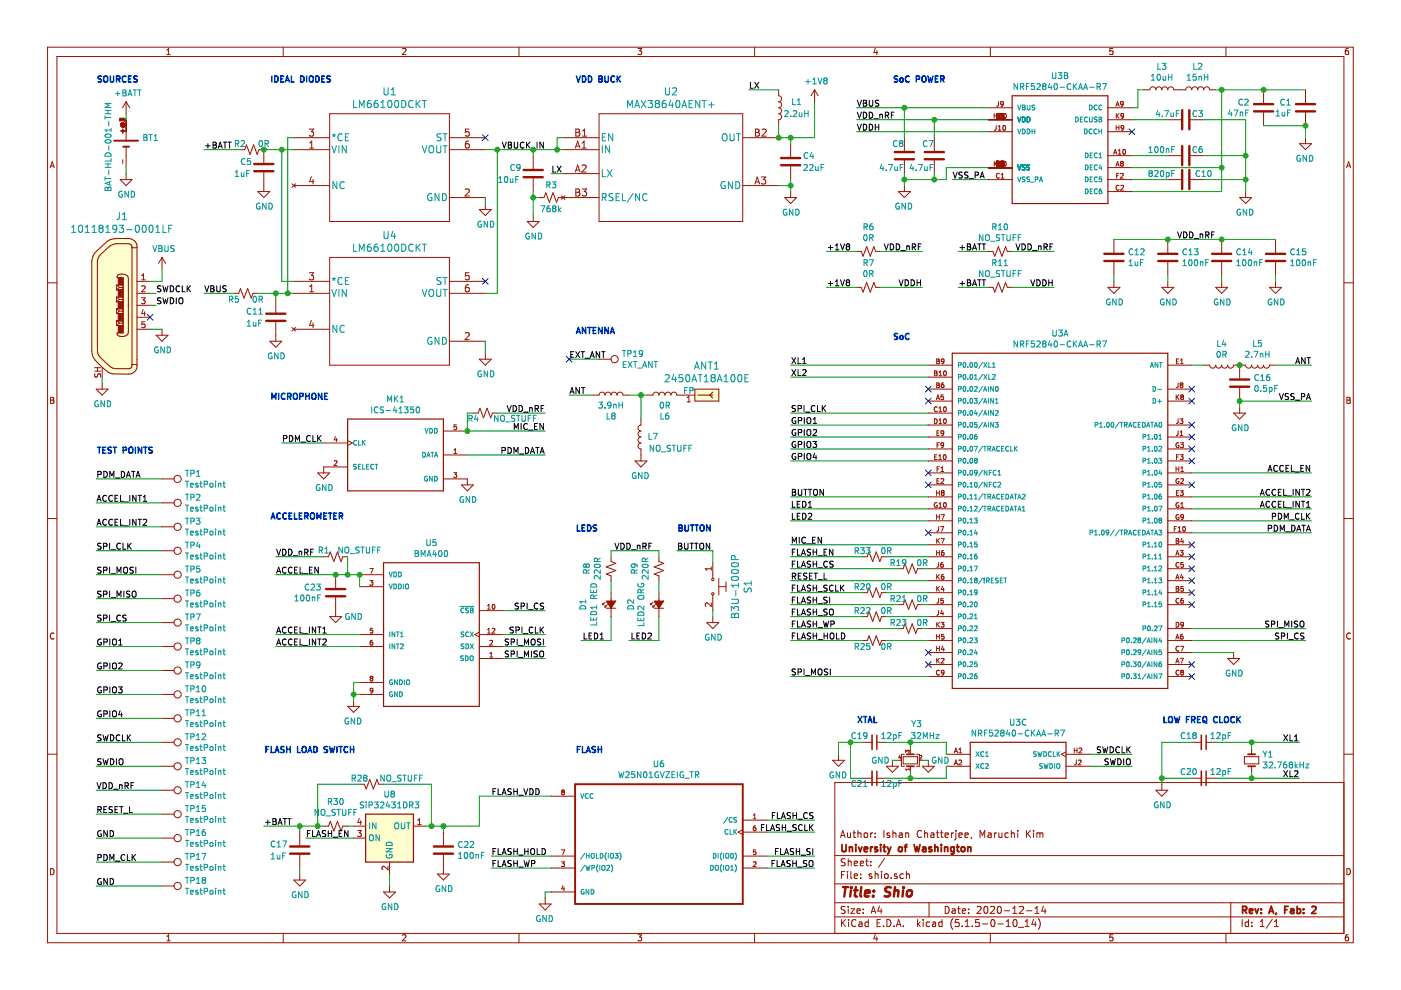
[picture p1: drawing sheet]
<svg xmlns="http://www.w3.org/2000/svg" width="297mm" height="210mm" viewBox="0 0 297 210" stroke-linecap="round" stroke-linejoin="round" font-family="sans-serif">
<path d="M.1 0h297v209.9h-297z" fill-rule="evenodd" fill="#fff" stroke="#fff" stroke-width=".21"/>
<g fill="none" stroke="#981200" stroke-width=".21">
<path d="M10.1 10h276.8v189.9h-276.8zM12.1 12h272.8v185.9h-272.8zM35.4 11.6h.7M35.4 10.6l.4-.3v1.3M60 10v2M85.3 10.4l.5-.1 .3 .3-.8 1h.8M110 10v2M135.3 10.3h.8l-.5 .5 .4 .1v.5l-.2 .2-.5-.2M160 10v2M165.1 19v1.3a.63 .63 0 0 1 .6 .6 .63 .63 0 0 1-.6 .7 .63 .63 0 0 1 .6 .6 .63 .63 0 0 1-.6 .6 .63 .63 0 0 1 .6 .7 .63 .63 0 0 1-.6 .6 .63 .63 0 0 1 .6 .7 .63 .63 0 0 1-.6 .6v1.3M172.7 19l-.8 1.3M172.7 19v2.6"/>
<path d="M172.7 19l.8 1.3M185.6 10.2l-.3 .9h.8M185.9 10.7v.9M210 10v2M235.9 10.3h-.6v.6l.6-.1v.6l-.1 .2-.5-.2M242.5 19h1.3a.63 .63 0 0 1 .6-.6 .63 .63 0 0 1 .7 .6 .63 .63 0 0 1 .6-.6 .63 .63 0 0 1 .6 .6 .63 .63 0 0 1 .7-.6 .63 .63 0 0 1 .6 .6 .63 .63 0 0 1 .6-.6 .63 .63 0 0 1 .7 .6h2.5a.63 .63 0 0 1 .6-.6 .63 .63 0 0 1 .7 .6 .63 .63 0 0 1 .6-.6 .63 .63 0 0 1 .6 .6 .63 .63 0 0 1 .7-.6 .63 .63 0 0 1 .6 .6 .63 .63 0 0 1 .6-.6 .63 .63 0 0 1 .7 .6h1.2M259.9 10v2M267.9 19v2.8M276.8 19v2.8M285.9 10.3h-.4l-.2 .3-.1 .7 .3 .3 .4-.2v-.6h-.4l-.3 .2M10.6 35.6l.5-1.3 .4 1.3M10.7 35.2h.7"/>
<path d="M25.4 25.5l.1 .1M25.5 38.1h2.5l-1.3 1.2zM25.6 27.8h.8M25.7 25.2h.7M25.9 26.3h.3M26 26.3l-.1 .2 .1 .2 .3-.2-.1-.2M26 27.4v.8M26 33.9v.8M26.1 25v.6l-.7-.2M26.4 26.1a.47 .47 0 0 1 0 .8 .47 .47 0 0 1-.7-.2 .47 .47 0 0 1 .4-.7l.1 .3M26.4 25.1v.6l-.5-.6h-.3l-.2 .2M26.4 25.3l-.4-.2-.2 .3-.4-.3v.6"/>
<path d="M26.4 25.4h-1l.3 .2M26.4 25.6l-.1 .1M26.7 21.6l-.7 1.2M26.7 21.6v2.5M26.7 25.4v4.4M26.7 31.1v4.4M26.7 36.8v1.3M26.7 21.6l.8 1.2M50.9 31.7h1l.4-1 .7 2 .8-2 .7 2 .4-1h1v2.8M55.9 36.6v4M61.9 39l.8 .7M62.3 31.7h7.6"/>
<path d="M62.3 39.3h7.6M62.3 29.2h7.6M62.7 39l-.8 .7M65.6 27.4h.9l-.5 .5 .4 .2v.6l-.2 .2-.6-.2M65.7 30.3l.4-.4v1.5M65.7 31.4h.8M66 37.4l-.3 1.1h.9M66.4 38v1M69.9 24.1h25.4v22.9h-25.4zM95.3 31.7h7.6M95.3 29.2h7.6M99.4 29.9l-.5 .1a1.01 1.01 0 0 0 0 1.4l.5-.2v-.6l-.5-.1-.2 .2"/>
<path d="M99.4 27.4h-.7v.7l.2-.2 .5 .1v.7l-.2 .2-.5-.2M113.1 33v2.8M113.1 37.8v2.8M119.4 31.7h7.6M119.4 36.8h7.6M119.4 29.2h7.6M122 31.4l.5-1.5 .5 1.5M122 36.5l.5-1.5 .5 1.5M122.1 27.4h.5l.3 .2-.3 .5 .3 .1 .1 .4-.4 .3h-.5zM122.1 28.1h.5M122.1 31h.7M122.1 36h.7"/>
<path d="M123.4 31.4h.9M123.4 30.3l.4-.4v1.5M123.4 35.1l.6-.1 .2 .1 .1 .3-1 1.1h1M123.5 28.9h.9M123.5 27.8l.4-.4v1.5M127 24.1h30.5v22.9h-30.5zM157.5 39.3h7.6M157.5 29.2h7.6M160.1 39l.4-1.5 .6 1.5M160.2 27.4h.5l.3 .2-.3 .5 .3 .1v.4l-.3 .3h-.5zM160.2 28.1h.5M160.2 38.6h.7"/>
<path d="M161.4 37.5h.9l-.5 .6 .5 .3v.5l-.3 .1-.6-.1M161.6 27.5l.6-.1 .3 .4-1 1.1h1M167.6 30.5v2.8M167.6 35.3v2.8M191.7 29.2v2.8M191.7 34v2.8M191.7 39.3v1.3M198.1 29.2v2.8M198.1 34v2.8M209.5 25.4h5.1M209.5 22.8h5.1M209.5 35.5h5.1"/>
<path d="M209.5 38.1h5.1M209.5 27.9h5.1M210.8 24.5h.8M210.8 24.1v1M210.8 34.2v1M211 34.7l.4 .5v-1l-.6 .6M211.2 26.6v.9l-.4 .1M211.3 34.7h.4M211.3 34.2v1M211.4 24.1v1M211.4 24.5l.5 .6M211.5 34.2l.3 .1"/>
<path d="M211.6 34.2a.55 .55 0 0 0-.4 .5 .55 .55 0 0 0 .4 .5M211.6 27.6h.6M211.6 26.9l.4-.3v1M211.7 34.8h.2l-.4 .4M211.7 21.5l-.1 .9-.3 .1M211.7 34.2l.2 .1M211.8 34.5l.3-.3v1M211.8 25.1h1M211.8 24.3l.3-.2v1M211.8 24.3v-.2h-.5v1l.5-.1 .1-.3-.3-.2M211.8 34.3l-.2-.1 .3 .5v.4l-.2 .1 .2-.2M211.8 34.4l-.2 .3 .3 .2"/>
<path d="M211.8 24.3l-.2 .2M211.9 34.2h-.6v1h1.3l.1-.7M211.9 24.1l-.6 .5M211.9 36.8a.46 .46 0 0 0-.7 .5 .46 .46 0 0 0 .7 .4M212.1 34.2h.8M212.2 35.1l.1 .1M212.2 24.1h.6l-.3 .3M212.2 25h.1M212.2 34.4l.4-.2 .2 .2M212.2 34.5l.3 .2h-.1M212.3 34.4v-.1v.2M212.3 34.7v.4"/>
<path d="M212.3 25l.1 .1M212.3 24.3l.3-.2v1M212.3 37l.3-.2v1M212.3 25h.1M212.3 34.7v-.5v.5M212.3 34.4v.1M212.3 34.4v.7M212.3 34.7l-.1 .1M212.3 37.8h.5M212.3 24.1v.4l.3-.1 .2 .2-.2 .5M212.3 25l.2 .1M212.3 34.5l.3 .1"/>
<path d="M212.3 34.4v.3M212.3 35.1l.1 .1M212.4 34.7l-.1 .1M212.4 34.7l.4 .1v.2M212.4 34.6l-.2 .1v.3M212.4 34.3l-.1 .1M212.5 24.1l-.2 .1 .2 .3M212.5 24.5l-.2 .2v.3M212.5 24.5h.1M212.5 34.2l-.3 .7h.7M212.5 34.6l-.2 .1M212.5 34.2l-.3 .1"/>
<path d="M212.5 34.2l-.2 .7M212.6 34.6l.2 .2M212.6 34.2l.2 .1M212.6 24.1l.2 .2M212.6 24.5l.2 .2M212.6 34.6l.2 .1M212.7 34.6v.6M212.7 34.7v.1M212.7 22l-.2 .1h-.3v-.5l.3-.1 .2 .2v.6l-.2 .2h-.3M212.7 26.7l.2-.1a.55 .55 0 0 1 .3 .5 .55 .55 0 0 1-.3 .5l-.3-.4zM212.7 34.3v.3M212.7 24.4l-.1 .1"/>
<path d="M212.7 34.6l-.1 .1 .2 .1M212.7 35.1l-.1 .1M212.7 34.8l.1 .2M212.8 35l.2 .2a.55 .55 0 0 0 .3-.5 .55 .55 0 0 0-.3-.5l-.3 .3v.7M212.8 34.4l-.1 .2M212.8 35l-.1 .1M212.8 24.2v.2M212.8 34.2l-.4 1 .4-1M212.8 34.8v.3l-.2 .1M212.8 34.2l-.3 .4M212.9 24.1h.1a.49 .49 0 0 1 .4 .5 .49 .49 0 0 1-.5 .4l-.1-.3zM212.9 34.2l-.4 1-.3-.1"/>
<path d="M213.1 26.7h.1M234.9 25.4h5.1M234.9 22.8h5.1M234.9 33h5.1M234.9 35.5h5.1M234.9 38.1h5.1M234.9 27.9h5.1M236.1 32.7l.4-1 .3 1M236.2 32.4h.5M236.6 22.5l.3-1 .4 1M236.6 35.2l.3-1 .4 1M236.7 26.6v1"/>
<path d="M236.7 27.1h.5M236.7 24.1v1M236.7 22.2h.5M236.7 34.9h.5M236.8 37.2h.3M236.8 24.5l.5 .6M237.1 32.7h.6M237.1 32l.3-.3v1M237.2 36.8h-.4v1M237.2 26.6v1M237.3 39.4a.46 .46 0 0 0-.7 .4 .46 .46 0 0 0 .7 .4M237.3 24.1l-.6 .5"/>
<path d="M237.6 36.8h.3l.3 .2-.7 .8h.7M237.6 39.4l.4-.1 .2 .3-.6 .7h.6M237.8 34.7l-.2-.3 .2-.2 .4 .2-.3 .3M237.8 34.7l-.2 .1 .2 .4 .4-.2-.3-.3M237.8 34.7h.1M238.2 22l-.3 .1h-.3v-.5l.3-.1 .3 .2-.1 .6-.4 .2M238.2 31.8l.1-.1a.49 .49 0 0 1 .4 .5 .49 .49 0 0 1-.5 .4l-.2-.3zM238.2 24.5l-.2 .2-.3-.1v-.5h.3l.2 .1v.6l-.5 .3M238.3 27l-.3 .2-.3-.1v-.4l.3-.1 .3 .2-.1 .6-.4 .2M247.6 25.4h2.8M247.6 33h2.8M247.6 38.1h2.8"/>
<path d="M252.4 25.4h2.8M252.4 33h2.8M252.4 38.1h2.8M267.9 23.9v2.8M275.5 30.5h2.6l-1.3 1.2zM276.8 23.9v2.8M276.8 29.2v1.3M285.5 35.6l.4-1.3 .5 1.3M285.6 35.2h.6M10.1 60h2M20.6 53.1l2.2-1.9a3.4 3.4 0 0 1 2-.6h2.7a1.83 1.83 0 0 1 1.5 1.7v25.2a1.67 1.67 0 0 1-1.7 1.8l-3.8-.1a9.8 9.8 0 0 1-3.9-3.9l-.1-.8v-19.1a3.2 3.2 0 0 1 1.1-2.3zM21.2 54.1l1.2-1.2a3.3 3.3 0 0 1 2.4-1.2h2.5l.5 .2 .2 .3v25.4l-.2 .4-.4 .2-3.5-.2-.7-.4-2.1-2-.3-.5-.2-1.7v-17.9l.1-.6z"/>
<path d="M25 58.3a1.43 1.43 0 0 1 2.2 .8v11.3a1.35 1.35 0 0 1-1 1 1.35 1.35 0 0 1-1.4-.5v-.3h1.3v-11.7h-1.3zM28 52.5h1M29 59.7h2.8M30 59.3h.8M30 58.4l.4-.3v1.2M34.4 54.6v2.5M34.4 54.6l-.8 1.2M34.4 54.6l.7 1.2M54.7 40.6h2.5l-1.3 1.3zM62.3 59.7h7.6M65.6 57.8h.9l-.5 .6 .4 .1v.7l-.2 .1-.6-.1M69.9 54.6h25.4v22.8h-25.4z"/>
<path d="M95.3 41.9h7.6M95.3 59.7h7.6M98.7 40.2l.5-.1 .2 .1 .1 .3-.9 1.1h.9M99.4 57.8h-.7v.7l.2-.1 .5 .1v.7l-.2 .1-.5-.1M101.6 44.4h2.6l-1.3 1.3zM102.9 43.2v1.2M111.8 47h2.5l-1.2 1.2zM113.1 45.7v1.3M114.3 41.9h1l.4-1 .8 2 .7-2 .8 2 .4-1h8.6M119 41.5l.8 .8M119.8 41.5l-.8 .8M122.1 40.1h.5l.3 .2-.3 .5 .3 .1 .1 .4-.4 .3h-.5z"/>
<path d="M122.1 40.8h.5M123.4 40.1h1l-.5 .5h.2l.3 .3-.1 .5-.2 .2-.7-.2M166.4 41.9h2.5l-1.3 1.3zM167.6 40.6v1.3M181.6 53.3h1l.4 1 .7-2 .8 2 .8-2 .4 1h1M190.5 40.6h2.5l-1.3 1.3zM209.5 53.3h1l.4 1 .8-2 .7 2 .8-2 .4 1h1M234.9 40.6h5.1M236.2 50.8v2.8M236.2 55.6v2.8M236.2 59.7v1.2M247.6 50.8v2.8"/>
<path d="M247.6 55.6v2.8M247.6 59.7v1.2M259 50.8v2.8M259 55.6v2.8M259 59.7v1.2M262.8 41.9h2.6l-1.3 1.3zM264.1 40.6v1.3M270.4 50.8v2.8M270.4 55.6v2.8M270.4 59.7v1.2M284.9 60h2M20.1 78.7h1.2"/>
<path d="M20.1 78h1.2M20.1 79.2v.5l.1 .2h.3l.3-.5 .3-.2 .2 .3v.5M20.7 78v.7M21.7 77.9v2.1M24.7 60.4v1.1M24.7 63v1M24.7 65.5v1M24.7 68v1M24.7 68h1.4v1h-1.4M24.7 60.4h1.4v1.1h-1.4M24.7 63h1.4v1h-1.4M24.7 65.5h1.4v1h-1.4"/>
<path d="M24.7 68l.6 .5M24.7 65.5l.6 .5M24.7 63l.6 .5M24.7 60.4l.6 .6M25.3 68.5l-.6 .5M25.3 68.5h.8M25.3 66l-.6 .5M25.3 66h.8M25.3 63.5l-.6 .5M25.3 63.5h.8M25.3 61l-.6 .5M25.3 61h.8"/>
<path d="M28 77.3h1M29 62.2h2.8M29 69.8h2.8M29 64.7h2.8M29 67.3h2.8M30 63.1h.8l-.5 .5 .4 .1 .1 .5-.3 .2-.5-.1M30 60.7l.5-.1 .3 .4-.8 .9h.8M30.3 65.6l-.3 .9h.8M30.6 66.1v.8M30.7 68.2h-.6l-.1 .6 .5-.1 .3 .2v.4l-.3 .2-.5-.1M33.1 71.1h2.5l-1.2 1.2zM34.4 69.8v1.3"/>
<path d="M49.6 62.2h1l.4-1 .7 2 .8-2 .8 2 .3-1h1.1M57.2 72.3h2.5l-1.2 1.3zM58.5 63.5v2.8M58.5 68.3v4M61.9 69.4l.8 .8M62.3 62.2h7.6M62.3 69.8h7.6M62.7 69.4l-.8 .8M65.7 60.8l.4-.4v1.5M65.7 61.9h.8M66 67.9l-.3 1.1h.9M66.4 68.5v1"/>
<path d="M95.3 72.3h7.6M95.3 62.2h7.6M98.7 70.6l.5-.1 .2 .1 .1 .4-.9 1h.9M99.4 60.4h-.5a1.01 1.01 0 0 0 0 1.5l.5-.2v-.6l-.5-.2-.2 .3M101.6 76.2h2.6l-1.3 1.2zM102.9 74.9v1.3M127 76.2h2.6M181.6 60.9h1l.4 1 .7-2 .8 2 .8-2 .4 1h1M196.8 77.4h5.1M196.8 80h5.1M198.1 78.6l.6 .2-.3 .3 .3 .1v.3l-.2 .2h-.4zM198.1 79.1h.3"/>
<path d="M198.6 76.1l.5 .2-.2 .3 .2 .1 .1 .2-.2 .2h-.4zM198.6 76.6h.3M199.1 79.7h.6M199.1 78.9l.3-.3v1.1M200.1 76.5l-.2 .2-.3-.1v-.4l.3-.1 .2 .2v.6l-.4 .2M200.1 78.7l.2-.1a.49 .49 0 0 1 .3 .6 .49 .49 0 0 1-.4 .4l-.2-.3zM209.5 60.9h1l.4 1 .8-2 .7 2 .8-2 .4 1h1M234.9 60.9h2.5l-1.2 1.3zM246.3 60.9h2.6l-1.3 1.3zM247.6 77.4h5.1M249.4 76.6h.4M249.9 76.1h-.5v1h.5"/>
<path d="M250.3 77.1h.6M250.3 76.4l.3-.3v1M255.2 77.4h1.3a.63 .63 0 0 0 .6 .7 .63 .63 0 0 0 .6-.7 .63 .63 0 0 0 .7 .7 .63 .63 0 0 0 .6-.7 .63 .63 0 0 0 .7 .7 .63 .63 0 0 0 .6-.7 .63 .63 0 0 0 .6 .7 .63 .63 0 0 0 .7-.7h2.5a.63 .63 0 0 0 .6 .7 .63 .63 0 0 0 .7-.7 .63 .63 0 0 0 .6 .7 .63 .63 0 0 0 .6-.7 .63 .63 0 0 0 .7 .7 .63 .63 0 0 0 .6-.7 .63 .63 0 0 0 .6 .7 .63 .63 0 0 0 .7-.7h1.2M257.7 60.9h2.6l-1.3 1.3zM262.8 77.4v2.8M269.2 60.9h2.5l-1.3 1.3zM10.7 84.2h.5l.2 .3-.2 .3 .3 .3-.3 .4h-.5zM10.7 84.8h.5M20.4 82.5h2.5l-1.2 1.3zM21.7 81.2v1.3M68.6 93.9h5.1M70.9 97.8l.3-.1 .2 .3-.6 .7h.6"/>
<path d="M71.1 92.6l-.2 .7h.6M71.3 92.9v.7M73.7 93.4l1 .5-1 .5M73.7 99h-5.1v1.3M94 91.4h5.1M94 96.5h5.1M96.2 96.2h.6M96.2 95.4l.4-.3v1.1M96.8 90.1h-.5l-.1 .5 .5-.1 .1 .5h-.6M100.4 87.6h1l.4-1 .7 2 .8-2 .7 2 .4-1h1M125.7 83.8h1.3a.63 .63 0 0 1 .6-.7 .63 .63 0 0 1 .7 .7 .63 .63 0 0 1 .6-.7 .63 .63 0 0 1 .7 .7 .63 .63 0 0 1 .6-.7 .63 .63 0 0 1 .6 .7 .63 .63 0 0 1 .7-.7 .63 .63 0 0 1 .6 .7h1.3M134.6 97.7h2.6l-1.3 1.3z"/>
<path d="M135.9 88.8v1.3a.63 .63 0 0 0-.6 .7 .63 .63 0 0 0 .6 .6 .63 .63 0 0 0-.6 .6 .63 .63 0 0 0 .6 .7 .63 .63 0 0 0-.6 .6 .63 .63 0 0 0 .6 .6 .63 .63 0 0 0-.6 .7 .63 .63 0 0 0 .6 .6v2.5M137.2 83.8h1.2a.63 .63 0 0 1 .7-.7 .63 .63 0 0 1 .6 .7 .63 .63 0 0 1 .6-.7 .63 .63 0 0 1 .7 .7 .63 .63 0 0 1 .6-.7 .63 .63 0 0 1 .6 .7 .63 .63 0 0 1 .7-.7 .63 .63 0 0 1 .6 .7h3.8M145.7 85.2h.7M145.7 84.3l.4-.3v1.2M147.3 82.5h5.1v2.5h-5.1zM148 83.8h3.1M151.1 83.1l-.6 .7 .6 .6M196.8 87.6h5.1M196.8 82.5h5.1M196.8 85h5.1M196.8 90.1h5.1M196.8 92.7h5.1"/>
<path d="M196.8 95.2h5.1M196.8 97.7h5.1M198.1 88.8a.51 .51 0 0 1 .6 .5 .51 .51 0 0 1-.6 .5zM198.2 96.9h.3M198.5 84.7l.4-1 .3 1M198.6 81.2l.5 .2-.2 .3h.2l.1 .3-.2 .2h-.4zM198.6 81.7h.3M198.6 84.4h.5M198.7 91.8h.3M198.7 96.4h-.5v1h.5M198.7 94.4h.3M198.7 99.4h.3"/>
<path d="M198.7 86.3a.46 .46 0 0 0-.6 .5 .46 .46 0 0 0 .6 .4M199 96.7l.3-.3v1M199 97.4h.6M199.1 86.5l.3-.2v1M199.1 89.1l.3-.3v1M199.1 87.3h.6M199.1 89.8h.6M199.1 91.3h-.4v1.1h.4M199.2 93.9h-.5v1M199.2 99h-.5v1M199.5 100h.6M199.5 99.2l.3-.2v1"/>
<path d="M200 83.7h-.5v.5h.5v.4h-.5M200 81.2a.4 .4 0 0 0-.4 .4l.1 .5h.4l-.1-.5h-.2l-.2 .1M200.1 94.3l-.2 .2-.4-.1v-.4l.4-.1 .2 .2-.1 .5-.4 .3M200.1 91.8l-.2 .1h-.3v-.5l.3-.1 .2 .2-.1 .6-.4 .3M200.1 96.5l.2-.1a.49 .49 0 0 1 .3 .5 .49 .49 0 0 1-.5 .5l-.1-.4zM200.1 86.3h.2a.49 .49 0 0 1 .3 .5 .49 .49 0 0 1-.4 .4l-.2-.3zM200.1 88.9l.2-.1a.49 .49 0 0 1 .3 .5 .49 .49 0 0 1-.4 .5l-.2-.4zM247.6 82.5h5.1M247.6 85h5.1M247.6 90.1h5.1M247.6 92.7h5.1M247.6 95.2h5.1"/>
<path d="M247.6 97.7h5.1M249.3 99.4h.6M249.3 99v1M249.4 83.7v1M249.4 96.9h.4M249.5 84.2l.5 .5M249.8 81.2l-.1 .8-.3 .2M249.8 88.8l-.1 .9-.3 .1M249.8 91.3l-.1 .9-.3 .2M249.9 93.9a.46 .46 0 0 0-.6 .5 .46 .46 0 0 0 .7 .4v-.4h-.2M249.9 96.4h-.5v1M249.9 99v1"/>
<path d="M250 83.7l-.6 .6M250.2 88.8h.6l-.3 .4 .3 .2-.1 .3h-.5M250.2 96.4h.6l-.3 .4 .3 .2v.3h-.6M250.2 92.4h.6M250.2 91.6l.3-.3v1.1M250.3 93.9h.6l-.3 .4 .3 .1v.4h-.6M250.4 100h.5M250.4 99.2l.2-.2v1M250.4 81.6l-.2 .2 .2 .4 .4-.2-.2-.4M250.4 81.6l-.2-.2 .2-.2 .4 .2-.2 .2M250.4 81.6h.2M250.5 84.2l-.2-.2 .2-.3 .4 .2-.2 .3"/>
<path d="M250.5 84.2l-.2 .1 .2 .4 .4-.2-.2-.3M250.5 84.2h.2M261.6 87.6h2.5l-1.3 1.2zM262.8 82.2v2.8M262.8 86.3v1.3M285.6 84.2h.4l.3 .3-.3 .3 .3 .3-.2 .4h-.5zM285.6 84.8h.4M10.1 109.9h2M34.4 116.8h2.5M34.4 111.7h2.5M34.4 106.6h2.5M34.4 101.5h2.5"/>
<path d="M67.4 100.3h2.5l-1.3 1.2zM68.6 118h1l.4-1 .8 2.1 .7-2.1 .8 2.1 .4-1.1h1M94 101.5h5.1v1.3M96.2 100.2h.6l-.3 .4 .3 .2v.3h-.6M97.8 102.8h2.6l-1.3 1.3zM129.6 118v1.1l1 .3-2.1 .8 2.1 .8-2.1 .7 1.1 .4v1M139.7 118v1.1l1 .3-2 .8 2 .8-2 .7 1 .4v1M151.1 119.3v3.3M182.9 118h1l.4-1 .7 2.1 .8-2.1 .7 2.1 .4-1.1h1M196.8 100.3h5.1M196.8 102.8h5.1M196.8 105.4h5.1"/>
<path d="M196.8 107.9h5.1M196.8 110.4h5.1M196.8 113h5.1M196.8 115.5h5.1M196.8 118h5.1M198.6 104v1M198.6 109.1v1M198.6 116.7v1M198.6 104.5h.6M198.6 109.6h.6M198.6 117.2h.6M198.6 114.2v1"/>
<path d="M198.7 106.6a.46 .46 0 0 0-.6 .5 .46 .46 0 0 0 .6 .4v-.4h-.2M198.7 102h.3M198.8 114.6l.4 .6M199 111.6v.9l-.4 .2M199 119.3v.8l-.4 .2M199.1 106.8l.3-.2v1M199.1 107.6h.6M199.1 101.5h-.4v1h.4M199.2 104v1M199.2 109.1v1M199.2 116.7v1M199.2 114.2l-.6 .5"/>
<path d="M199.4 111.6h.7l-.5 1.1M199.5 101.6l.4-.1 .2 .3-.6 .7h.6M199.5 114.2h.7l-.4 1M199.5 109.1h.7l-.4 1M199.8 104.5l-.2-.2 .2-.3 .4 .2-.2 .3M199.8 104.5l-.2 .1 .2 .4 .4-.2-.2-.3M199.8 104.5h.2M199.9 119.3a.4 .4 0 0 0-.5 .4l.1 .5h.5l-.1-.5-.3-.1-.2 .2M200.1 116.7l-.5 .3v.5l.2 .2 .3-.1v-.4l-.3-.1-.2 .2M200.1 106.6h.2a.49 .49 0 0 1 .3 .5 .49 .49 0 0 1-.4 .4l-.2-.3zM247.6 100.3h5.1M247.6 102.8h5.1"/>
<path d="M247.6 105.4h5.1M247.6 107.9h5.1M247.6 110.4h5.1M247.6 113h5.1M247.6 115.5h5.1M247.6 118h5.1M249 112.1h.3M249.3 117.7l.3-1 .4 1M249.4 114.2l.5 .2-.2 .3h.2l.1 .3-.2 .2h-.4zM249.4 114.7h.3M249.4 117.4h.5M249.4 104.5h.4"/>
<path d="M249.4 111.6h-.4v1.1M249.8 112.7h.6M249.8 111.9l.3-.3v1.1M249.9 101.5a.46 .46 0 0 0-.6 .5 .46 .46 0 0 0 .7 .4v-.3h-.2M249.9 104h-.5v1h.5M249.9 106.6a.46 .46 0 0 0-.6 .5 .46 .46 0 0 0 .7 .4v-.4h-.2M249.9 109.2a.46 .46 0 0 0-.6 .4 .46 .46 0 0 0 .7 .4v-.3h-.2M250 119.3a.46 .46 0 0 0-.7 .5 .46 .46 0 0 0 .7 .4M250.2 116.7h.6l-.3 .4 .3 .2v.3h-.6M250.2 104h.7l-.4 .4 .4 .2-.1 .3h-.6M250.3 101.6l.4-.1 .2 .3-.6 .7h.6M250.3 107.6h.6"/>
<path d="M250.3 106.8l.3-.2v1M250.6 114.1l-.3 .7h.7M250.8 114.5v.7M250.8 111.7l.2-.1a.49 .49 0 0 1 .3 .6 .49 .49 0 0 1-.4 .4l-.2-.3zM250.9 119.3h-.5l-.1 .4h.5l.1 .5h-.6M250.9 109.5l-.2 .2-.3-.1v-.4l.3-.1 .2 .2v.6l-.5 .2M284.9 109.9h2M11.5 134.3a.58 .58 0 0 0-.8 .5 .58 .58 0 0 0 .8 .6M34.4 126.9h2.5M34.4 121.9h2.5M34.4 132h2.5M34.4 137.1h2.5"/>
<path d="M69.9 130.7h2.5l-1.2 1.3zM71.2 121.9v2.7M71.2 126.7v4M76.2 121.9h5.1M76.2 137.1h5.1M76.2 124.4h5.1M76.2 134.5h5.1M78.4 123.1h.7l-.4 .4 .4 .1-.1 .4h-.6M78.4 120.5h.7l-.4 1M79 135.8a.4 .4 0 0 0-.5 .4l.1 .5h.4v-.5l-.3-.1-.2 .2M79 133.2h-.5v.5h.5v.4h-.5M101.6 137.1h5.1"/>
<path d="M101.6 139.6h5.1M101.6 134.5h5.1M101.6 129.5h5.1M101.6 134l-1 .5 1 .6M103.4 133.5l.3-.3v1M103.4 134.2h.6M103.4 129.2h.6M103.4 128.4l.3-.3v1.1M103.9 139.3h.5M103.9 138.6l.3-.3v1M103.9 135.8h.3l.2 .2-.6 .8h.6M104.3 133.3l.4-.1 .2 .3-.6 .7h.6"/>
<path d="M104.4 128.2l.2-.1a.49 .49 0 0 1 .3 .6 .49 .49 0 0 1-.4 .4l-.2-.3zM127.8 128.2h.2M127.8 127.9v.3M128.3 128.7h.2M128.3 128.5v.2M128.3 127.7l-.5 .5M128.5 129h2.1M128.8 128.2l-.5 .5M129.6 125.7v5M137.9 128.2h.3M137.9 127.9v.3M138.4 128.5v.2"/>
<path d="M138.4 128.7h.3M138.4 127.7l-.5 .5M138.7 129h2M138.9 128.2l-.5 .5M139.7 125.7v5M149.9 132h2.5l-1.3 1.3zM150.8 127.8v.8l-.9-.8-.4 .3 .2 .5M150.8 120.6h-1.3l.4 .3M150.8 120.2v.7M151.1 126.2v3.3M151.1 130.7v1.3M152.4 122.6v3.6"/>
<path d="M152.4 124.4h1.5M153.9 123.4v2M182.9 125.7h1l.4-1.1 .7 2.1 .8-2.1 .7 2.1 .4-1h1M182.9 130.7h1l.4-1 .7 2.1 .8-2.1 .7 2.1 .4-1.1h1M182.9 135.8h1l.4-1 .7 2 .8-2 .7 2 .4-1h1M190.5 120.6h1l.4-1 .7 2 .8-2 .8 2 .3-1h1.1M190.5 128.2h1l.4-1 .7 2 .8-2 .8 2 .3-1h1.1M190.5 133.3h1l.4-1 .7 2 .8-2 .8 2 .3-1h1.1M196.8 120.6h5.1M196.8 123.1h5.1M196.8 125.7h5.1M196.8 128.2h5.1"/>
<path d="M196.8 130.7h5.1M196.8 133.3h5.1M196.8 135.8h5.1M196.8 138.4h5.1M198.6 134.5v1M198.6 137v1M198.6 135h.6M198.6 137.5h.6M198.6 121.8v1M198.6 124.3v1.1M198.6 132v1M198.6 139.6v1"/>
<path d="M198.8 122.2l.4 .6M198.8 124.8l.4 .6M198.8 132.4l.4 .6M199 126.9v.8l-.4 .2M199 129.4v.9l-.4 .1M199.2 134.5v1M199.2 137v1M199.2 121.8l-.6 .6M199.2 124.3l-.6 .6M199.2 132l-.6 .5M199.2 139.6l-.6 .5M199.5 132h.6l-.3 .3 .3 .2v.4h-.6"/>
<path d="M199.6 139.6h.3l.2 .2-.6 .8h.6M199.6 134.9h.5l.1 .4-.2 .2-.4-.1M199.6 134.9v.1M199.7 129.4l-.3 .7h.7M199.8 124.3l-.2 .7h.6M199.8 137l-.2 .7h.6M199.9 129.7v.7M200 126.9h-.5l-.1 .5 .5-.1 .1 .5h-.6M200 121.8a.4 .4 0 0 0-.4 .4l.1 .6 .4-.1-.1-.5h-.2l-.2 .2M200 124.7v.7M200.1 137.4v.6M200.1 134.5h-.5v.5"/>
<path d="M247.6 120.6h5.1M247.6 123.1h5.1M247.6 125.7h5.1M247.6 128.2h5.1M247.6 133.3h5.1M247.6 135.8h5.1M247.6 138.4h5.1M249.3 135.5l.3-1 .4 1M249.3 122.8l.3-1 .4 1M249.4 124.3l.5 .2-.2 .3 .2 .1 .1 .3-.2 .2h-.4zM249.4 132a.51 .51 0 0 1 .6 .5 .51 .51 0 0 1-.6 .5zM249.4 124.8h.3"/>
<path d="M249.4 135.2h.5M249.4 122.5h.5M250 127a.46 .46 0 0 0-.7 .4 .46 .46 0 0 0 .7 .4M250 137.1a.46 .46 0 0 0-.7 .4 .46 .46 0 0 0 .7 .4M250.2 139.6h.7l-.4 1M250.3 137h.7l-.5 1M250.5 121.7l-.2 .8h.6M250.7 134.5a.4 .4 0 0 0-.4 .4l.1 .6 .4-.1-.1-.5h-.2l-.2 .2M250.7 122.1v.7M250.8 126.9a.4 .4 0 0 0-.5 .4l.1 .5h.5l-.1-.5h-.3l-.2 .1M250.9 124.3h-.5l-.1 .5h.5l.1 .5h-.6M250.9 132.4l-.2 .2-.3-.1v-.5h.3l.2 .1v.6l-.5 .3"/>
<path d="M260.3 139.6h2.5l-1.2 1.3zM261.6 138.4v1.2M286.3 134.3a.58 .58 0 0 0-.8 .5 .58 .58 0 0 0 .8 .6M10.1 159.9h2M34.4 147.2h2.5M34.4 142.2h2.5M34.4 152.3h2.5M34.4 157.4h2.5M73.7 149.8h2.5l-1.2 1.2zM75 148.5v1.3M76.2 147.2h5.1M76.2 144.7h5.1"/>
<path d="M78.7 143.8l-.2-.2 .2-.2 .4 .2-.2 .2M78.7 143.8l-.2 .2 .2 .4 .4-.2-.2-.4M78.7 143.8h.2M79.1 146.3l-.2 .2-.4-.1v-.4l.4-.1 .2 .2-.1 .6-.4 .2M177.8 159.9v1.3M182.9 157.4h2M185.9 157.4h2M191.7 159.9h-.6v2.6h.6M192 159.5v-.4l.3 .2v-.2h.4v.4M193 158.7v1.2M194.3 159.9h.6v2.6h-.6M196.8 140.9h5.1"/>
<path d="M196.8 143.4h5.1M198.8 140l.4 .6M199.2 142.2a.46 .46 0 0 0-.7 .4 .46 .46 0 0 0 .7 .4M200.1 142.5l-.2 .2-.3-.1v-.4l.3-.1 .2 .2v.6l-.4 .2M200.6 159.9h5.1M202.3 159.6l.4-1 .3 1M202.4 159.3h.5M203.3 159.6h.6M203.3 158.9l.3-.3v1M226 159.9h5.1M226 159.4l-1 .5 1 .5M227.8 158.6v1"/>
<path d="M227.8 159.1h.6M228.4 158.6v1M228.8 158.7l.4-.1 .2 .3-.7 .7h.7M247.6 140.9h5.1M247.6 143.4h5.1M249.3 140.6l.3-1 .4 1M249.4 140.3h.5M250 142.2a.46 .46 0 0 0-.7 .4 .46 .46 0 0 0 .7 .4M250.5 142.5l-.2 .2 .2 .4 .4-.2-.2-.4M250.5 142.5l-.2-.2 .2-.2 .4 .2-.2 .2M250.5 142.5h.2M252.7 157.4h2"/>
<path d="M255.7 157.4h2M265.4 158.7v1.2M284.9 159.9h2M34.4 177.7h2.5M34.4 162.5h2.5M34.4 172.6h2.5M34.4 167.5h2.5M63.5 176.4v2.8M68.6 175.2h1l.4-1.1 .8 2.1 .7-2.1 .8 2.1 .4-1h1M75 175.2h2.5M75 177.7h2.5M75.8 176.1h.8l-.4 .5 .3 .1 .1 .4-.3 .3-.5-.2"/>
<path d="M76.2 173.5l-.3 .9h.7M76.2 166.3h1.1l.3 1 .8-2 .8 2 .7-2 .4 1h1M76.5 174v.8M87.7 175.2h2.5M88.6 174.8h.7M88.6 173.9l.3-.3v1.2M94 176.4v2.8M116.9 168.8h5M119.3 167.9l-.2-.2 .2-.2 .4 .2-.2 .2M119.3 167.9l-.2 .2 .2 .4 .4-.2-.2-.4M119.3 167.9h.2M157.5 176.4h5.1"/>
<path d="M157.5 175.9l-1 .5 1 .5M157.5 173.9h5.1M159.7 173.6h.6M159.7 172.9l.3-.3v1M160.2 175.1a.4 .4 0 0 0-.5 .4l.1 .6 .4-.1v-.5h-.3l-.2 .2M176.5 161.2h2.6l-1.3 1.3zM178.2 177.6l.5-1.5 .5 1.5M178.3 177.1h.8M179.7 176.6l.1 .9 .3 .1 .2-.2M180.3 176.6v1M180.8 176.6h.6M181.1 176.1v1.3l.3 .2"/>
<path d="M181.9 176.7l.2-.1 .4 .1 .1 .9M181.9 176.1v1.5M182.9 165h2M183.3 176.7l.2-.1 .4 .1v.7l-.2 .2-.4-.2zM184.6 176.6v1M185 176.6l-.4 .3M185.6 176.7v.1M185.6 177.4v.2M185.9 165h2M187.4 176.1v1.5M187.9 162.5h2.6l-1.3 1.2zM188.6 176.7l-.4-.1-.2 .2 .1 .2 .5 .1v.4h-.6"/>
<path d="M189.2 161.2v1.3M189.3 176.7l.2-.1 .4 .1 .1 .9M189.3 176.1v1.5M190.5 161.2h.6M190.7 176.7h.5l.1 .9M190.7 160.1l-.1 .6h.4M190.9 160.4v.5M191.3 176.9l-.5 .1-.2 .2 .2 .4 .5-.1M191.5 160.4h3v1.6h-3zM192 176.7l.3-.1 .3 .1 .1 .9M192 176.6v1M192.7 162.9v.4"/>
<path d="M192.7 163.1h-.7l.2 .2M193 162.5v1.2M194.9 161.2h.7M195 160.2h.1M195 160.2h.4M195.4 160.2h.1M195.4 176.2a.59 .59 0 0 0-.8 0 .59 .59 0 0 0-.1 .7 .56 .56 0 0 0 .2 .6 .56 .56 0 0 0 .7-.1M195.4 160.2v.3l-.4 .4h.4M195.6 162.5h2.5l-1.3 1.2zM196 176.7l.2-.1 .4 .1 .1 .9M196 176.1v1.5M196.8 161.2v1.3"/>
<path d="M197.4 176.7h.5l.1 .9M198 176.9l-.7 .3 .2 .4 .5-.1M198.5 176.6h.6M198.7 176.1v1.3l.4 .2M199.4 176.6h.5M199.6 176.1v1.3l.3 .2M200.4 177.1l.7-.2-.1-.2-.4-.1-.2 .2 .1 .7h.5M200.6 162.5h5.1M201.7 176.6v1M202.2 176.6l-.5 .3M202.3 162.2l.4-1.1 .3 1.1M202.4 161.9h.5"/>
<path d="M202.7 176.1v.1M202.7 176.6v1.3l-.3 .2M203.3 177.1l.7-.2-.1-.2-.4-.1-.2 .2 .1 .7h.5M203.3 161.2l.4-.1 .2 .3-.7 .8h.7M204.6 177.1l.7-.2-.1-.2-.4-.1-.2 .2v.7h.6M206 177.5l-.1 .3M207.8 177.6v-1.5l.5 1 .5-1v1.5M209.5 176.7h.6l.1 .9M210.2 176.9l-.6 .1-.2 .2 .2 .4 .6-.1M210.9 176.6v1M211.3 176.6l-.4 .3M211.8 176.6l.1 .9 .3 .1 .2-.2"/>
<path d="M212.4 176.6v1M213.8 176.7l-.5-.1-.2 .3v.5l.2 .2 .5-.1M214.4 176.7l.2-.1 .4 .1 .1 .9M214.4 176.1v1.5M215.8 176.1v.1M215.8 176.6v1M217.6 176.1v1.5M217.8 176.7l.7 .9M218.5 176.1l-.9 .8M219.1 176.1v.1M219.1 176.6v1M219.8 176.6v1"/>
<path d="M219.8 176.7l.5-.1 .2 .2M220.5 176.8l.2-.2 .4 .1v.9M220.5 176.8v.8M226 162.5h5.1M228.2 161.1l-.1 .9-.3 .2M228.6 161.2l.4-.1 .2 .3-.6 .8h.6M245.1 167.5h2.5l-1.3 1.3zM246.3 166.3v1.2M252.7 165h2M255.7 165h2M263.8 160.4h3.1v1.6h-3.1zM265.4 162.5v1.2"/>
<path d="M284.9 165.9h-107.9v32M10.7 184.2a.65 .65 0 0 1 .8 .6 .65 .65 0 0 1-.8 .7zM34.4 187.9h2.5M34.4 182.8h2.5M35.4 198.5l.4-.3v1.3M35.4 199.5h.7M60 197.9v2M62.3 186.6h2.5l-1.3 1.3zM63.5 181.3v2.7M63.5 185.3v1.3M81.3 189.1h2.6l-1.3 1.3zM82.3 183.7v.8l-1-.8-.3 .2 .1 .5"/>
<path d="M82.6 182.8v2.5M82.6 187.9v1.2M85.3 198.3l.5-.1 .3 .3-.8 1h.8M92.7 185.3h2.6l-1.3 1.3zM94 181.3v4M110 197.9v2M114.3 191.7h2.6l-1.3 1.2zM115.6 190.4v1.3M116.9 181.5h5M116.9 184h5M116.9 189.1h5M119 180.2h.7l-.4 1"/>
<path d="M119 182.7h.7l-.4 .4 .4 .2-.1 .3h-.6M119.3 187.8l-.2 .7h.6M119.6 188.1v.7M135.3 198.2h.8l-.5 .5 .4 .1v.6l-.2 .1-.5-.1M157.5 181.5h5.1M157.5 184h5.1M159.7 182.8l.4-.1 .2 .3-.6 .7h.6M160 197.9v2M160.2 180.2h-.4l-.1 .5 .5-.1v.5h-.5M177 194.4h107.9M177 191.4h107.9M177 187.4h107.9"/>
<path d="M177 181.4h107.9M178.4 185.5h.5M178.4 195v1.5M178.6 195.6l.7 .9M179.1 184.8h-.7v1.5M179.2 192.2h-.6l-.3 .2 .2 .4 .6 .3v.4l-.2 .2-.6-.1M179.2 182.1h-.6l-.3 .2 .2 .4 .6 .3v.4l-.2 .2-.6-.1M179.3 195l-.9 .8M179.7 184.8v.1M179.7 185.3v1M179.8 182.1v1.5M179.8 192.2v.1"/>
<path d="M179.8 192.7v1M179.8 182.7l.2-.1h.4l.1 1M179.9 195v.1M179.9 195.5v1M180.4 192.7h.8l-.8 1h.8M180.4 184.8v1.3l.2 .2M181.1 185.8l.7-.2v-.3h-.5l-.2 .2 .1 .7h.6M181.1 183.1l.7-.2v-.3h-.5l-.2 .2 .1 .7h.6M181.5 195.1a.59 .59 0 0 0-.8 0 .59 .59 0 0 0-.1 .7 .56 .56 0 0 0 .2 .6 .56 .56 0 0 0 .7-.1M181.7 193.2l.7-.2-.1-.2-.4-.1-.2 .2 .1 .7h.5M182.1 195.5h.6l.1 1M182.4 183.1l.7-.2-.1-.3h-.4l-.2 .2 .1 .7h.5"/>
<path d="M182.5 186.1v.2M182.5 185.3v.2M182.8 195.8l-.5 .1-.3 .2 .3 .4 .5-.1M183 193.5v.2M183 192.8v.1M183.5 182.6h.6M183.7 182.1v1.3l.4 .2M184.1 195.5h-.4l-.3 .2 .1 .6 .2 .2 .4-.1M184.1 195v1.5M184.6 183.4v.2M184.6 182.6v.2M184.7 193.7l.5-1.5 .5 1.5"/>
<path d="M184.8 193.2h.8M184.8 185.3h-.3l-.2 .2v.2l.5 .1v.4h-.5M185.6 185.4l.2-.1h.3l.1 1M185.6 184.8v1.5M185.6 198.1l-.3 .9h.8M185.9 198.6v.9M186 195.7h.5M186.5 192.1l-.4 1.1h1M186.7 195h-.7v1.5h.7M186.8 192.7v1M186.9 184.8v.1M186.9 185.3v1"/>
<path d="M187.3 196.3v.2M187.5 182l-1.2 1.9M187.6 185.4l.2-.1 .4 .1v.7l-.2 .2-.4-.2zM188 195a.76 .76 0 0 1 .9 .7 .76 .76 0 0 1-.9 .8zM189 186.1v.2M189.5 196.3v.2M190 196.5l.5-1.5 .5 1.5M190.2 196h.7M190.2 185.3h-.4l-.2 .2 .1 .2 .5 .1v.4h-.6M191.5 196.3v.2M191.5 185.3h-.4l-.3 .2 .1 .6 .2 .2 .4-.1M192.2 185.4l.2-.1h.3l.1 1"/>
<path d="M192.2 184.8v1.5M194.5 195v1.5M194.7 195.9l.4 .6M195.1 195.5l-.6 .5M195.7 195v.1M195.7 195.5v1M197 191.4v3M197.1 195.5h-.4l-.3 .2v.6l.3 .2 .4-.1M197.7 195.5h.6l.1 1M198.4 195.8l-.7 .3 .2 .4 .5-.1M199.7 195.5h-.4l-.3 .2 .1 .6 .2 .2 .4-.1M199.7 195v1.5"/>
<path d="M200.4 192.2a.75 .75 0 0 1 .8 .7 .75 .75 0 0 1-.8 .8zM201.9 192.8h.6v.9M202 194.8a1.71 1.71 0 0 0 0 2.2M202.5 193l-.5 .1-.2 .2 .2 .4 .5-.1M203 192.7h.6M203.2 192.2v1.3l.4 .2M203.3 195h-.7l-.1 .7 .7-.1 .2 .2-.1 .5-.2 .2-.6-.2M204 196.3v.2M204 193.2l.7-.2v-.2l-.5-.1-.2 .2 .1 .7h.6M204.6 196.5h.9M204.6 195.4l.5-.4v1.5M205.4 193.5v.2"/>
<path d="M205.4 192.8v.1M206.1 196.3v.2M207.2 192.3l.5-.1 .3 .4-.9 1.1h.9M207.6 195h-.7l-.1 .7 .7-.1 .1 .7-.2 .2-.6-.2M208.3 195.9h1.1M208.7 192.3l.4-.1a.85 .85 0 0 1-.1 1.5l-.3-.2-.1-.4zM210 197.9v2M210 192.3l.6-.1 .3 .4-1 1.1h1M210.3 195h.1a.8 .8 0 0 1 .6 .7 .8 .8 0 0 1-.6 .8 1 1 0 0 1-.1-1.5zM211.6 195.9h1.1M211.6 192.2h.2a.8 .8 0 0 1 .5 .7 .8 .8 0 0 1-.5 .8 1 1 0 0 1-.2-1.5zM212.9 193.1h1.2"/>
<path d="M213.3 196.5h.9M213.3 195.4l.5-.4v1.5M214.7 193.7h.9M214.7 192.6l.5-.4v1.5M215 195h.1a.8 .8 0 0 1 .6 .7 .8 .8 0 0 1-.6 .8 .97 .97 0 0 1-.1-1.5zM215.9 196.6h1.2M216.1 192.3l.6-.1 .3 .4-.9 1.1h.9M217.4 196.5h.8M217.4 195.4l.4-.4v1.5M217.6 193.1h1.2M219.1 194.9l-.3 1.1h.9M219.4 193.7h.9"/>
<path d="M219.4 192.6l.5-.4v1.5M219.5 195.5v1M220.1 194.8a1.71 1.71 0 0 1 0 2.2M221.2 192.1l-.3 1.1h.9M221.6 192.7v1M235.9 198.2h-.6v.6l.6-.1v.7l-.1 .1-.5-.1M259.9 197.9v2M260.9 191.4v6.5M263.4 195v1.5M264.7 195.5h-.4l-.3 .2 .1 .7h.6M264.7 195v1.5M265.4 196.3v.2"/>
<path d="M265.4 195.5v.2M267.2 196.5h.9M267.2 195.4l.4-.4v1.5M269.8 194.9l-1.3 1.9M270.2 196.5h.9M270.2 195.4l.4-.4v1.5M285.6 184.2a.65 .65 0 0 1 .7 .6 .65 .65 0 0 1-.7 .7zM285.9 198.2h-.4l-.2 .3-.1 .7 .3 .3 .4-.1v-.7h-.4l-.3 .2"/>
<circle cx="130.3" cy="76.2" r=".76"/>
<circle cx="37.7" cy="101.5" r=".76"/>
<circle cx="37.7" cy="111.7" r=".76"/>
<circle cx="37.7" cy="116.8" r=".76"/>
<circle cx="37.7" cy="106.6" r=".76"/>
<circle cx="37.7" cy="126.9" r=".76"/>
<circle cx="37.7" cy="132" r=".76"/>
<circle cx="37.7" cy="137.1" r=".76"/>
<circle cx="37.7" cy="121.9" r=".76"/>
<circle cx="151.1" cy="122.9" r=".25"/>
<circle cx="151.1" cy="125.9" r=".25"/>
<circle cx="37.7" cy="142.2" r=".76"/>
<circle cx="37.7" cy="152.3" r=".76"/>
<circle cx="37.7" cy="157.4" r=".76"/>
<circle cx="37.7" cy="147.2" r=".76"/>
<circle cx="37.7" cy="167.5" r=".76"/>
<circle cx="37.7" cy="162.5" r=".76"/>
<circle cx="37.7" cy="177.7" r=".76"/>
<circle cx="37.7" cy="172.6" r=".76"/>
<circle cx="37.7" cy="182.8" r=".76"/>
<circle cx="37.7" cy="187.9" r=".76"/>
</g>
<g fill="none" stroke="#981200" stroke-width=".38">
<path d="M192.3 159.9h1.5M264.6 159.9h1.5M178.5 179.1v1.2l.3 .3h.3l.3-.3v-1.2M180.1 179.6v1M180.1 179.7l.2-.1 .4 .1v.9M181.5 179.1v.1M181.5 179.6v1M182 179.6l.4 1 .3-1M184.6 179.6v1M185 179.6l-.4 .3M186 179.7l-.3-.1-.2 .2v.2l.5 .1v.4h-.5M186.7 179.1v.1"/>
<path d="M186.7 179.6v1M187.2 179.6h.6M187.5 179.1v1.3l.3 .2M188.2 179.6l.3 1M188.9 179.6l-.4 1M190.6 179.7l.2-.1 .4 .1 .1 .6-.1 .2-.4 .1-.2-.2zM191.7 179.6h.6M192.3 162.5h1.5M192.3 179.1l-.4 .2v1.3M193.8 179.1l.4 1.5 .2-1.1 .3 1.1 .4-1.5M195.7 179.7h.5l.1 .9M196.3 179.9l-.5 .1-.2 .2 .2 .4 .5-.1"/>
<path d="M197.5 179.7l-.3-.1-.3 .2 .1 .2 .5 .1v.4h-.6M198.2 179.7l.2-.1 .4 .1 .1 .9M198.2 179.1v1.5M199.6 179.1v.1M199.6 179.6v1M200.3 179.7l.2-.1 .4 .1v.9M200.3 179.6v1M202.3 179.7l-.5-.1-.2 .3 .1 .6h.6M202.3 179.6v1.2l-.3 .3-.4-.1M202.8 179.6h.5M203 179.1v1.3l.3 .2M203.9 179.7l.2-.1 .4 .1v.7l-.2 .2-.4-.2z"/>
<path d="M205.2 179.7l.2-.1 .4 .1v.9M205.2 179.6v1M264.6 162.5h1.5M183.2 180.1l.8-.2-.1-.2-.5-.1-.2 .2 .1 .7h.6M188.5 180.6l-.3 .5M263.5 193l.7-.1 .1-.2-.1-.4-.2-.1h-.5v1.5M263.8 193l.5 .7M264.9 193.2l.7-.2-.1-.2-.4-.1-.2 .2 .1 .7h.5M266.1 192.7l.4 1 .3-1M267.4 193.5v.2M267.4 192.8v.1M269 193.7l.5-1.5 .5 1.5"/>
<path d="M269.2 193.2h.7M270.6 193.6l-.1 .3M272.4 192.9h.5M273.1 192.2h-.7v1.5M273.7 192.8h.5l.1 .9M274.3 193l-.7 .3 .2 .4 .5-.1M275 192.8l.4-.1 .3 .3v.5l-.3 .2-.4-.1M275 192.2v1.5M276.4 193.5v.2M276.4 192.8v.1M278.2 192.3l.5-.1 .3 .4-.9 1.1h.9"/>
</g>
<g fill="none" stroke="#981200" stroke-width=".51">
<path d="M53.9 36.3h4.1M53.9 34.8h4.1M111 37.6h4.1M111 36h4.1M165.6 35h4.1M165.6 33.5h4.1M189.7 33.8h4.1M189.7 32.2h4.1M196.1 33.8h4M196.1 32.2h4M250.6 23.4v4M250.6 31v4"/>
<path d="M250.6 36v4.1M252.2 23.4v4M252.2 31v4M252.2 36v4.1M265.9 23.6h4M265.9 22.1h4M274.8 23.6h4M274.8 22.1h4M234.1 55.3h4.1M234.1 53.8h4.1M245.6 55.3h4M245.6 53.8h4"/>
<path d="M257 55.3h4M257 53.8h4M268.4 55.3h4.1M268.4 53.8h4.1M56.4 68h4.1M56.4 66.5h4.1M260.8 82h4.1M260.8 80.5h4.1M69.1 126.4h4.1M69.1 124.9h4.1M61.5 179.5h4.1M92 179.5h4"/>
<path d="M61.5 181h4.1M92 181h4M178.7 188.1h1.1M179.3 188.1l-.3 2M180.4 188.8l-.2 1.3M180.5 188.1v.2M180.5 188.1l.1 .1-.1 .1M181.1 188.8h.7M181.5 188.1l-.3 1.7 .1 .2 .4 .1M182.6 188.1l-.2 1.7 .2 .3M183.4 189.4l1-.2-.1-.4h-.5l-.4 .2v1h.8M185.1 189.9v.2"/>
<path d="M185.3 188.8l.1 .1-.2 .1M185.3 188.8l-.1 .2M188.9 188.2l-.8-.1-.4 .4 .1 .4 .8 .4v.6a.91 .91 0 0 1-1.1 .1M189.7 188.9l.3-.1h.4v1.3M189.8 188.1l-.3 2M191.5 188.8l-.2 1.3M191.6 188.1l-.1 .1 .1 .1M191.6 188.1v.2M192.4 188.9l.3-.1 .6 .1v.8l-.4 .4-.6-.2z"/>
</g>
<g fill="none" stroke="#009596" stroke-width=".21">
<path d="M24.5 19.9h.9M25 19.4v.9M26.1 19.1l.6 .1v.2l-.2 .3 .3 .2-.1 .4h-.6zM26.1 19.7h.4M27.2 20h.7M28.2 19.1h.7M28.6 19.1v1.2M29.2 19.1h.7M29.6 19.1v1.2M81.4 18.6v1.2l.3 .3h.3l.3-.3v-1.2M82.9 19l.5-.4v1.5M141.1 18.6v1.2l.3 .3h.3l.2-.3v-1.2"/>
<path d="M142.6 18.7l.6-.1 .3 .4-1 1.1h1M170.8 17.3h1M171.3 16.8v1M172.4 17.8h.7M172.4 16.9l.3-.4v1.3M173.4 16.5l.4 1.3 .5-1.3M174.9 17.1l-.3 .2v.3l.3 .2 .3-.1 .2-.1-.1-.4-.2-.1M174.9 17.1l-.3-.3 .3-.3 .4 .2v.3l-.2 .1M174.9 17.1h.2M215.7 17.7v1.3l-.7-1.3v1.3M216.3 18.4l.7-.1v-.5l-.7-.1v1.3M216.6 18.4l.5 .6"/>
<path d="M217.6 18.3h.4M218.2 17.7h-.6v1.3M219.3 17.7h-.6l-.1 .6 .5-.1 .3 .3v.3l-.3 .2-.5-.1M219.8 17.8l.5-.1 .3 .4-.8 .9h.8M221.3 18.3l-.3-.3 .3-.3h.2l.3 .3-.3 .3M221.3 18.3l-.3 .2v.3l.3 .2 .4-.1 .1-.1v-.3l-.3-.2M221.3 18.3h.2M222.6 17.7l-.3 .9h.7M222.9 18.2v.8M223.1 15.4v1l.3 .3 .3-.1 .2-.2v-1M223.6 17.8l.2-.1a.67 .67 0 0 1 .4 .7 .67 .67 0 0 1-.4 .6l-.3-.5zM224.3 15.4h.8l-.4 .5 .4 .1v.6l-.2 .1-.6-.1"/>
<path d="M224.7 18.5h1M225.7 15.4h.4l.2 .3-.2 .3 .3 .2-.1 .4-.6 .1zM225.7 16h.4M227 17.8a.56 .56 0 0 0-.8 .6 .56 .56 0 0 0 .8 .5M227.6 17.7v1.3M227.8 18.3l.5 .7M228.3 17.7l-.7 .8M228.7 19l.4-1.3 .4 1.3M228.8 18.6h.6M229.7 19l.5-1.3 .4 1.3M229.9 18.6h.6M231 18.5h1"/>
<path d="M232.6 18.4l.6-.1 .1-.1v-.4l-.7-.1v1.3M232.9 18.4l.4 .6M233.7 17.7h.9l-.6 1.3M244.1 16.1l.4-.4v1.3M244.1 17h.7M245.4 15.9l.2-.2a.67 .67 0 0 1 .5 .7 .67 .67 0 0 1-.5 .6l-.3-.5zM245.5 13.4v1.3h.6M246.4 13.4h.8l-.4 .5 .3 .1v.6l-.1 .1-.6-.1M246.6 16.2l.1 .8 .4-.1M247.1 16.2v.8M247.7 16.3h.8M247.7 15.7v1.3"/>
<path d="M248.5 15.7v1.3M251.7 16.1l.4-.4v1.3M251.7 17h.7M253.1 13.4v1.3h.6M253.6 15.7h-.6l-.1 .6 .5-.1 .3 .3v.3l-.3 .2-.5-.1M254.1 13.6l.5-.2 .2 .4-.8 .9h.8M254.2 16.3l.5-.1 .1 .8M254.2 16.2v.8M255.3 15.7v1.3M255.3 16.3h.8M256.1 15.7v1.3M22.3 35.5h1.2"/>
<path d="M22.3 24.5v.8M22.3 37.5v.7M22.3 37.9h1.2M22.3 34.8h1.2M22.3 24.9h1.2M22.3 24.1h1.2M22.3 23.4h1.2M22.3 29.8a.75 .75 0 0 1 1.2 .2 .73 .73 0 0 1-1.2-.1zM22.3 28.6a.62 .62 0 0 1 .8-.3 .62 .62 0 0 1 .4 .7 .62 .62 0 0 1-.7 .2 .62 .62 0 0 1-.5-.6zM22.3 39.8l.3-.1 .3 .3 .1-.3h.3l.2 .2v.5h-1.2zM22.4 32.5a.67 .67 0 0 1 .8-.1 .67 .67 0 0 1 .3 .7h-1.2zM22.9 23.4v.7"/>
<path d="M22.9 34.8v.7M22.9 40v.4M23.1 25.7v1M23.1 30.9v1M23.1 36.1v1M23.2 38.6v.6M23.5 21.9h-1.2l.9 .5-.9 .4h1.2M23.5 27.6h-1.2l.3 .3M23.5 27.2v.7M23.5 33.6v.5h-1.2M23.5 38.4l-1.2 .5 1.2 .4M27.1 20.3l.5-1.2 .4 1.2"/>
<path d="M30.5 28.5h.4l.3 .3-.3 .3 .3 .2-.2 .5h-.5zM30.5 29.1h.4M31.6 28.5h.7M31.9 28.5v1.3M32.7 29.8h.7M32.7 28.9l.3-.4v1.3M49.9 37.4h.7M49.9 36.5l.3-.4v1.3M49.9 30.5l.7-.1v-.5l-.7-.1v1.3M50.2 30.5l.4 .6M51.1 29.9l.5-.1 .2 .4-.7 .9h.7M51.2 36.6v.8l.5-.1"/>
<path d="M51.7 36.6v.8M51.9 33.7a.56 .56 0 0 0-.7 .5 .56 .56 0 0 0 .7 .6M52.3 36.8h.4M52.9 36.1h-.6v1.3M53.1 33.6h-.6l-.1 .6 .5-.1 .3 .2v.4l-.3 .2-.5-.1M55.1 29.9l.1-.1a.67 .67 0 0 1 .5 .6 .67 .67 0 0 1-.5 .7 .83 .83 0 0 1-.1-1.2zM56.2 30.5l.6-.1 .1-.2-.1-.3-.6-.1v1.3M56.5 30.5l.4 .6M70.4 30.9l.5 1.5 .4-1.5M70.4 28.6l.4 .1M70.8 28.4v.3M70.8 28.7l-.2 .3"/>
<path d="M70.8 28.7l.2 .3M71.1 28.6l-.3 .1M71.4 38.5v1.5l-.8-1.5v1.5M71.8 30.9v1.5M72.6 28.5a.59 .59 0 0 0-.8 0 .59 .59 0 0 0-.2 .7 .56 .56 0 0 0 .3 .6 .56 .56 0 0 0 .7-.1M73 38.7a.59 .59 0 0 0-.7 0 .59 .59 0 0 0-.2 .7 .56 .56 0 0 0 .3 .5 .56 .56 0 0 0 .6 0M73.2 29.1h.5M73.4 30.9v1.5l-.8-1.5v1.5M73.9 28.4h-.7v1.5h.7M75 21.3v1.5h.7M76.2 22.8v-1.5l.5 1.1 .5-1.1v1.5M78.6 21.3l-.5 .1a1.04 1.04 0 0 0 0 1.4l.6-.1v-.5l-.2-.3h-.5l-.1 .3"/>
<path d="M80 21.3l-.4 .1a1.04 1.04 0 0 0 0 1.4l.4-.1 .2-.5-.3-.3h-.4l-.2 .3M80.8 22.8h.8M80.8 21.7l.4-.4v1.5M82.4 21.4l.2-.1a.81 .81 0 0 1 .5 .8 .81 .81 0 0 1-.5 .7l-.2-.1-.2-.5zM82.9 20.1h.9M83.8 21.4l.2-.1a.81 .81 0 0 1 .6 .8 .81 .81 0 0 1-.6 .7l-.2-.1-.1-.5zM85.2 21.3a.77 .77 0 0 1 .9 .8 .77 .77 0 0 1-.9 .7zM87.6 21.4a.62 .62 0 0 0-.8 0 .62 .62 0 0 0-.2 .8 .56 .56 0 0 0 .3 .6 .56 .56 0 0 0 .7-.1M88.2 21.3v1.5M88.5 21.9l.6 .9M89.1 21.3l-.9 .9M89.5 30.9l.5 1.5 .5-1.5"/>
<path d="M89.5 21.3h.9M90 21.3v1.5M91 31.1a.51 .51 0 0 1 .6-.2 .51 .51 0 0 1 .4 .5v.5a.51 .51 0 0 1-.6 .5 .51 .51 0 0 1-.5-.5zM92.6 30.9v1.2l.3 .3h.2l.4-.3v-1.2M93.5 28.4h-.6l-.2 .2v.3l.8 .4v.4l-.3 .2-.5-.1M93.9 28.4h.9M93.9 30.9h.9M94.4 28.4v1.5M94.4 30.9v1.5M105.7 38.7h.8M105.7 37.8l.4-.4v1.3M107.1 37.5l.1-.1a.67 .67 0 0 1 .5 .7 .67 .67 0 0 1-.5 .6l-.3-.5z"/>
<path d="M108.2 37.9l.1 .7h.4M108.7 37.9v.8M109.1 35a.56 .56 0 0 0-.8 .5 .56 .56 0 0 0 .8 .5M109.3 38h.5M110 37.4h-.7v1.3M110.3 35.4l-.3 .3-.3-.1-.2-.2 .1-.4 .4-.1 .3 .2-.2 .9-.4 .1M115.9 39.2l.7-.1v-.4l-.7-.1v1.2M116.2 39.2l.4 .6M117.1 38.6h.7l-.4 .4 .4 .2v.4l-.2 .2-.5-.1M127.7 30.9v1.5M127.7 36v1.5h.7M127.7 29.1h.5"/>
<path d="M128.4 28.4h-.7v1.5h.7M128.8 36l1 1.5M129.2 30.9v1.5l-.8-1.5v1.5M129.8 36l-1 1.5M129.9 28.4v1.5l-.9-1.5v1.5M133.1 22.8v-1.5l.5 1.1 .5-1.1v1.5M134.6 22.8l.5-1.5 .5 1.5M134.7 22.4h.7M135.9 21.3l1.1 1.5M137 21.3l-1.1 1.5M137.4 21.3h1l-.5 .6 .4 .1v.7l-.2 .1-.7-.1M139.2 21.9l-.3-.2 .3-.4h.3l.3 .3-.3 .3"/>
<path d="M139.2 21.9l-.3 .3 .1 .5 .2 .1 .5-.1 .1-.2-.1-.4-.2-.2M139.2 21.9h.3M141.1 21.3l-.4 .1-.3 .3a1.02 1.02 0 0 0 .1 1h.6l.2-.5-.4-.3h-.4l-.1 .3M142.2 21.2l-.4 1.1h1M142.5 21.8v1M143.4 21.4l.2-.1a.81 .81 0 0 1 .6 .8 .81 .81 0 0 1-.6 .7l-.3-.6zM144.6 22.8l.5-1.5 .5 1.5M144.7 22.4h.8M146.1 22h.5M146.8 21.3h-.7v1.5h.7M148.4 21.3v1.5l-.9-1.5v1.5M148.9 21.3h.8"/>
<path d="M149.3 21.3v1.5M150.2 22.2h1.2M150.8 21.7v1.1M153.2 28.6a.51 .51 0 0 1 .6-.2 .51 .51 0 0 1 .4 .5v.5a.51 .51 0 0 1-.6 .5 .51 .51 0 0 1-.5-.5zM153.7 38.6a.7 .7 0 0 0-.9 .7 .7 .7 0 0 0 .9 .6l.1-.5h-.3M154.8 28.4v1.2l.3 .3h.2l.3-.3v-1.2M155.3 38.5v1.5l-.9-1.5v1.5M156 38.5a.75 .75 0 0 1 .8 .8 .75 .75 0 0 1-.8 .7zM156.1 28.4h.9M156.6 28.4v1.5M166.4 23.6l.5-.1 .2 .3-.8 .9h.8M167.7 24.6v.1"/>
<path d="M168.1 20.9v1.3h.6M168.2 23.6l.5-.1 .2 .3-.8 .9h.8M169 22.2h.8M169 21.3l.4-.4v1.3M169.5 23.9v.8l.5-.1M170 23.9v.8M170.4 35l.5-.1 .3 .3-.8 .9h.8M170.6 23.5v1.2M170.6 24.1h.7M171.3 32.5a.56 .56 0 0 0-.8 .5 .56 .56 0 0 0 .8 .5M171.3 23.5v1.2M171.7 35l.4-.1 .3 .3-.8 .9h.8"/>
<path d="M172 32.3l-.3 .9h.8M172.4 32.8v.8M172.9 35.3l.1 .8 .5-.1M173.5 35.3v.8M174.1 35.5h.4M174.7 34.9h-.6v1.2M186.9 34.8l-.3 .9h.8M187.2 35.3v.8M187.9 36v.1M188.4 34.9h.8l-.5 1.2M189.7 35.3l.1 .8 .4-.1M190.2 29.9a.56 .56 0 0 0-.8 .5 .56 .56 0 0 0 .8 .5"/>
<path d="M190.2 35.3v.8M190.9 35.5h.4M190.9 30.4l-.2-.3 .2-.3h.3l.2 .3-.2 .3M190.9 30.4l-.2 .2v.2l.2 .3 .4-.1 .1-.2v-.2l-.2-.2M190.9 30.4h.3M191.5 34.9h-.6v1.2M193.3 34.8l-.3 .9h.8M193.6 35.3v.8M194.2 36v.1M194.7 34.9h.9l-.6 1.2M196.1 35.3v.8l.5-.1M196.5 29.9a.56 .56 0 0 0-.7 .5 .56 .56 0 0 0 .7 .5"/>
<path d="M196.6 35.3v.8M197 29.8h.8l-.5 1.3M197.2 35.5h.4M197.8 34.9h-.6v1.2M215.8 24.8l.3 1 .3-1M215.8 35l.3 1 .3-1M215.8 37.5l.3 1 .3-1M215.8 27.4l.3 1 .3-1M215.8 22.3l.3 1 .3-1M216.8 22.3h.3l.2 .2-.2 .3 .3 .3-.2 .2h-.4zM216.8 24.8a.51 .51 0 0 1 .6 .5 .51 .51 0 0 1-.6 .5zM216.8 27.4a.51 .51 0 0 1 .6 .5 .51 .51 0 0 1-.6 .5z"/>
<path d="M216.8 22.8h.3M217.3 35l-.5 .1a.42 .42 0 0 0 .5 .5l-.1 .3h-.5M217.3 37.6h-.5a.42 .42 0 0 0 .5 .5l-.1 .4h-.5M217.8 24.8a.51 .51 0 0 1 .6 .5 .51 .51 0 0 1-.6 .5zM217.8 22.3v.8l.2 .2 .4-.2v-.8M217.8 27.4a.51 .51 0 0 1 .6 .5 .51 .51 0 0 1-.6 .5zM218.3 35l-.6 .1v.3l.5 .1 .1 .3-.2 .2-.4-.1M218.3 37.6h-.6v.3l.5 .2 .1 .2-.2 .2h-.4M218.5 38.6h.7M218.8 27.4v1M218.8 27.8h.6M219.4 22.3l-.5 .1a.42 .42 0 0 0 .4 .5v.4h-.5"/>
<path d="M219.4 27.4v1M219.5 38.1l.5-.1v-.4l-.5-.1v1M220.4 38.5l.3-1 .3 1M220.5 38.2h.4M228 24.8a.51 .51 0 0 1 .6 .5 .51 .51 0 0 1-.6 .5zM229.1 25.3h.3M229.5 24.8h-.4v1h.4M229.9 27.4a.51 .51 0 0 1 .6 .5 .51 .51 0 0 1-.6 .5zM230.1 32.4a.51 .51 0 0 1 .6 .6 .51 .51 0 0 1-.6 .5zM230.1 35a.51 .51 0 0 1 .6 .5 .51 .51 0 0 1-.6 .5zM230.1 37.5a.51 .51 0 0 1 .6 .5 .51 .51 0 0 1-.6 .5zM230.6 24.9a.46 .46 0 0 0-.7 .4 .46 .46 0 0 0 .7 .4"/>
<path d="M231 24.8v.8l.2 .2 .4-.2v-.8M231 22.3a.51 .51 0 0 1 .6 .5 .51 .51 0 0 1-.6 .5zM231.1 32.9h.4M231.1 35.5h.4M231.1 38h.4M231.5 27.4a.46 .46 0 0 0-.6 .5 .46 .46 0 0 0 .6 .4M231.6 32.4h-.5v1.1h.5M231.6 35h-.5v1h.5M231.6 37.5h-.5v1h.5M232.5 27.4a.46 .46 0 0 0-.6 .5 .46 .46 0 0 0 .6 .4M232.6 24.9h-.5a.42 .42 0 0 0 .4 .5v.4h-.5M232.6 22.4a.46 .46 0 0 0-.6 .4 .46 .46 0 0 0 .6 .4"/>
<path d="M232.6 32.5a.46 .46 0 0 0-.6 .4 .46 .46 0 0 0 .6 .5M232.6 35.1a.46 .46 0 0 0-.6 .4 .46 .46 0 0 0 .6 .4M232.6 37.6a.46 .46 0 0 0-.6 .4 .46 .46 0 0 0 .6 .4M233 27.4v1M233 27.8h.6M233 24.8l.6 .2-.2 .3 .2 .1v.2l-.2 .2h-.4zM233 33.5h.6M233 32.7l.3-.3v1.1M233 25.3h.4M233.3 34.9l-.3 .7h.7M233.5 35.3v.7M233.6 37.5h-.5l-.1 .5h.5l.1 .4h-.6"/>
<path d="M233.6 27.4v1M233.6 22.4a.46 .46 0 0 0-.6 .4 .46 .46 0 0 0 .6 .4M243.6 32.3h.7M243.6 31.4l.4-.3v1.2M243.8 36.7l-.2 .2v.3l.2 .2h.3l.2-.2v-.4l-.2-.1M243.8 36.7h.3M243.8 36.7l-.2-.2 .2-.4 .5 .2v.3l-.2 .1M244.8 36.3l.5-.2 .2 .4-.7 .9h.7M244.9 31.2l.2-.1a.67 .67 0 0 1 .5 .6 .67 .67 0 0 1-.5 .6l-.3-.4zM245.5 23.4l-.3 .9h.7M245.8 23.9v.8M246.1 36.3l.2-.2a.69 .69 0 0 1 .4 .7 .69 .69 0 0 1-.4 .6l-.3-.5z"/>
<path d="M246.1 31.2l.2-.1a.69 .69 0 0 1 .4 .6 .69 .69 0 0 1-.4 .6l-.3-.4zM246.4 24.6v.1M246.9 23.5h.9l-.6 1.2M247.3 36.6h.3l.3 .2-.1 .6h-.5M247.3 31.6h.5v.7M247.3 31.5v.8M247.3 36.6v1.3M248.3 23.9v.8l.5-.1M248.4 36.8h.5M248.4 31.7h.5M248.8 23.9v.8M249 36.1h-.6v1.3"/>
<path d="M249 31.1h-.6v1.2M249.4 24.1h.4M250 23.5h-.6v1.2M253.7 23.6a.56 .56 0 0 0-.8 .5 .56 .56 0 0 0 .8 .5M253.7 31.2a.56 .56 0 0 0-.8 .5 .56 .56 0 0 0 .8 .5M254.1 23.5h.8l-.4 .4 .4 .2v.4l-.2 .2-.6-.1M254.3 36.3a.56 .56 0 0 0-.7 .5 .56 .56 0 0 0 .7 .5M254.8 31.1h-.2a.79 .79 0 0 0-.2 1.2h.4l.1-.5-.2-.2h-.3l-.2 .2M254.8 37.4h.8M254.8 36.5l.4-.4v1.3M256.2 36.3l.2-.2a.67 .67 0 0 1 .4 .7 .67 .67 0 0 1-.4 .6l-.4-.5zM260.8 23.3l-.3 .9h.8"/>
<path d="M261.1 23.8v.8M261.6 23.3h.9l-.6 1.3M263 23.9l.4-.1 .1 .8M263 23.8v.8M263.4 21.1a.56 .56 0 0 0-.8 .6 .56 .56 0 0 0 .8 .5M263.9 21.1l.5-.1 .3 .4-.8 .9h.8M264.1 23.9h.4M264.7 23.3h-.6v1.3M270.6 23.7l.3-.4v1.3M270.6 24.6h.7M271.8 23.8l.1 .7h.5M272.3 21.1a.56 .56 0 0 0-.8 .6 .56 .56 0 0 0 .8 .5"/>
<path d="M272.4 23.8v.8M272.8 22.3h.7M272.8 21.4l.4-.4v1.3M273 23.9h.4M273.6 23.3h-.6v1.3M275.7 33a.59 .59 0 0 0-.7 .6 .59 .59 0 0 0 .7 .5v-.4h-.2M277 32.9v1.3l-.7-1.3v1.3M277.6 32.9a.64 .64 0 0 1 .7 .7 .64 .64 0 0 1-.7 .6zM15.2 49.3h.9M15.2 48.2l.4-.4v1.5M16.8 47.9l.3-.1a.87 .87 0 0 1-.1 1.5l-.4-.6zM18.1 49.3h.9"/>
<path d="M18.1 48.2l.4-.4v1.5M19.5 49.3h.9M19.5 48.2l.5-.4v1.5M21.3 48.4l-.3-.3 .3-.3h.3l.3 .2-.3 .4M21.3 48.4l-.3 .3 .1 .4 .2 .2 .4-.1 .2-.2-.1-.5-.2-.1M21.3 48.4h.3M22.4 49.3h.9M22.4 48.2l.5-.4v1.5M24.8 48.4l-.3 .3-.5-.1-.1-.2 .1-.5 .5-.1 .3 .2v.6l-.2 .5-.6 .2M25.3 47.8h.9l-.5 .5 .4 .2v.6l-.2 .2-.6-.2M25.3 45.1l-.1 1.3-.5 .2M25.9 40.6a.59 .59 0 0 0-.7 .6 .59 .59 0 0 0 .7 .6l.1-.5h-.3"/>
<path d="M26 46.6h.8M26 45.5l.4-.4v1.5M26.9 48.7h1.1M27.2 40.5v1.3l-.7-1.3v1.3M27.8 40.5a.64 .64 0 0 1 .7 .7 .64 .64 0 0 1-.7 .6zM28.8 47.9l.2-.1a.81 .81 0 0 1 .6 .7 .81 .81 0 0 1-.6 .8l-.2-.2-.1-.4zM30.3 47.9l.2-.1a.81 .81 0 0 1 .5 .7 .81 .81 0 0 1-.5 .8l-.2-.2-.2-.4zM31.7 47.9l.2-.1a.81 .81 0 0 1 .6 .7 .81 .81 0 0 1-.6 .8l-.2-.2-.1-.4zM32.4 52.1l.4 1.2 .4-1.2M33 49.3h.9M33 48.2l.5-.4v1.5M33.7 52.1l.6 .1v.2l-.2 .3 .3 .2-.1 .4h-.6z"/>
<path d="M33.7 52.7h.4M34.6 47.8v1.5h.7M34.9 52.1v1l.3 .2h.3l.1-.2v-1M35.8 48.5h.5M36.5 47.8h-.7v1.5M36.9 52.1h-.5l-.1 .1v.3l.5 .3 .1 .3-.2 .2h-.5M55.1 43.2a.59 .59 0 0 0-.7 .5 .59 .59 0 0 0 .7 .6v-.5h-.2M56.4 43.1v1.2l-.7-1.2v1.2M57 43.1a.64 .64 0 0 1 .7 .6 .64 .64 0 0 1-.7 .6zM70.4 59l.4 .2M70.8 58.8v.4M70.8 59.2l-.2 .3"/>
<path d="M70.8 59.2l.2 .3M71.1 59l-.3 .2M72.6 59a.59 .59 0 0 0-.8 0 .59 .59 0 0 0-.2 .7 .56 .56 0 0 0 .3 .5 .56 .56 0 0 0 .7 0M73.2 59.5h.5M73.9 58.8h-.7v1.5h.7M75 51.8v1.5h.7M76.2 53.3v-1.5l.5 1.1 .5-1.1v1.5M78.6 51.8h-.5a1.04 1.04 0 0 0 0 1.5l.6-.2v-.5l-.2-.3-.5 .1-.1 .2M80 51.8h-.4a1.04 1.04 0 0 0 0 1.5l.4-.1 .2-.6-.3-.3-.4 .1-.2 .2M80.8 52.2l.4-.4v1.5M80.8 53.3h.8M81.4 49.1v1.2l.3 .3h.3l.3-.3v-1.2"/>
<path d="M82.4 51.9l.2-.1a.81 .81 0 0 1 .5 .7 .81 .81 0 0 1-.5 .8l-.2-.2-.2-.4zM83.3 49l-.4 1.1h1M83.7 49.6v1M83.8 51.9l.2-.1a.81 .81 0 0 1 .6 .7 .81 .81 0 0 1-.6 .8l-.2-.2-.1-.4zM85.2 51.8a.77 .77 0 0 1 .9 .7 .77 .77 0 0 1-.9 .8zM87.6 51.9a.62 .62 0 0 0-.8 0 .62 .62 0 0 0-.2 .7 .56 .56 0 0 0 .3 .6 .56 .56 0 0 0 .7-.1M88.2 51.8v1.5M88.5 52.4l.6 .9M89.1 51.8l-.9 .8M89.5 51.8h.9M90 51.8v1.5M91.5 41.1a.7 .7 0 0 0-.8 .7 .7 .7 0 0 0 .8 .7l.1-.6h-.3"/>
<path d="M93.1 41v1.5l-.9-1.5v1.5M93.5 58.9l-.6-.1-.2 .3v.3l.8 .4v.4l-.3 .1-.5-.1M93.8 41a.75 .75 0 0 1 .9 .8 .75 .75 0 0 1-.9 .7zM93.9 58.8h.9M94.4 58.8v1.5M102 47a.59 .59 0 0 0-.7 .5 .59 .59 0 0 0 .7 .6l.1-.5h-.2M103.4 46.9v1.3l-.8-1.3v1.3M104 46.9a.64 .64 0 0 1 .7 .6 .64 .64 0 0 1-.7 .7zM112.2 49.5a.59 .59 0 0 0-.7 .6 .59 .59 0 0 0 .7 .5l.1-.4h-.3M113.5 49.4v1.3l-.7-1.3v1.3M114.1 49.4a.64 .64 0 0 1 .8 .7 .64 .64 0 0 1-.8 .6zM114.7 43.6h.8l-.5 1.3"/>
<path d="M116.6 43.6l-.5 .2-.2 .4 .1 .6 .6 .1 .1-.2-.1-.5-.4-.1-.3 .3M117.4 44.2l-.2-.3 .2-.3 .4 .2v.3l-.2 .1M117.4 44.2l-.2 .2v.3l.2 .2h.2l.3-.2-.1-.4-.2-.1M117.4 44.2h.2M118.4 43.6v1.3M118.5 44.4l.4 .5M118.9 44.1l-.5 .5M127.7 41.8h.7l.1-.2-.1-.5-.7-.1v1.5M128.1 41.8l.4 .7M130 41.1l-.6-.1-.3 .3 .1 .4 .7 .3v.4l-.2 .1h-.6M130.6 41.8h.5M131.3 41h-.7v1.5h.7"/>
<path d="M132 41v1.5h.7M134.2 41l-1.2 1.9M135.6 41v1.5l-.8-1.5v1.5M137.2 41.2a.59 .59 0 0 0-.8 0 .59 .59 0 0 0-.1 .7 .56 .56 0 0 0 .2 .6 .56 .56 0 0 0 .7-.1M166.8 44.4a.59 .59 0 0 0-.8 .6 .59 .59 0 0 0 .8 .6v-.5h-.2M168.1 44.3v1.3l-.7-1.3v1.3M168.7 44.3a.64 .64 0 0 1 .7 .7 .64 .64 0 0 1-.7 .6zM183.2 48.1l.7-.1v-.4l-.7-.2v1.3M183.2 55.7l.7-.1v-.4l-.7-.1v1.2M183.2 49.9l.2-.1a.67 .67 0 0 1 .5 .6 .67 .67 0 0 1-.5 .6l-.3-.5zM183.2 57.5l.2-.1a.67 .67 0 0 1 .5 .6 .67 .67 0 0 1-.5 .6l-.3-.4zM183.5 48.1l.4 .6"/>
<path d="M183.5 55.7l.4 .6M184.3 55.1h.9l-.6 1.2M184.4 50.4h.6l.1-.2-.1-.3-.6-.1v1.2M184.4 58h.6l.1-.2-.1-.3-.6-.1v1.2M184.7 50.4l.4 .6M184.7 58l.4 .6M185 47.4h-.2a.79 .79 0 0 0-.2 1.3h.4l.1-.5-.2-.3h-.3l-.2 .3M190.6 43.2a.59 .59 0 0 0-.7 .5 .59 .59 0 0 0 .7 .6l.1-.5h-.2M192 43.1v1.2l-.8-1.2v1.2M192.6 43.1a.64 .64 0 0 1 .7 .6 .64 .64 0 0 1-.7 .6zM208.4 49.8v1.2l-.7-1.2v1.2M208.4 57.4v1.2l-.7-1.2v1.2"/>
<path d="M209 49.9l.2-.1a.44 .44 0 0 1 .6 .4l-.1 .6-.5 .2-.2-.2zM209 57.5l.2-.1a.44 .44 0 0 1 .6 .4l-.1 .7-.5 .1-.2-.1zM210 58.8h1M210 51.2h1M210.5 48.1h.6v-.5l-.6-.2v1.3M210.5 55.7h.6v-.5l-.6-.1v1.2M210.8 55.7l.4 .6M210.8 48.1l.4 .6M211.7 48.7h.7M211.7 56.3h.7M211.7 47.8l.4-.4v1.3M211.7 55.4l.4-.3v1.2"/>
<path d="M212 49.8h-.5l-.2 .1v.4l.6 .2 .1 .3-.3 .2h-.5M212 57.4h-.5l-.2 .1v.4l.6 .3 .1 .2-.3 .2h-.5M212.3 49.8h.7M212.3 57.4h.7M212.7 49.8v1.2M212.7 57.4v1.2M212.9 56.3h.7M212.9 55.4l.3-.3v1.2M213 47.6l.2-.2a.67 .67 0 0 1 .4 .7 .67 .67 0 0 1-.4 .6l-.3-.5zM213.5 49.8v1l.2 .2h.3l.2-.2v-1M213.5 57.4v1l.2 .2h.3l.2-.2v-1M214.8 58h.4"/>
<path d="M214.8 50.4h.4M215.4 49.8h-.6v1.2M215.4 57.4h-.6v1.2M215.9 58h.4M215.9 50.4h.4M216.5 49.8h-.6v1.2M216.5 57.4h-.6v1.2M230.1 40.1a.51 .51 0 0 1 .6 .5 .51 .51 0 0 1-.6 .5zM231.1 40.5h.4M231.6 40.1h-.5v1h.5M232.6 40.1a.46 .46 0 0 0-.6 .5 .46 .46 0 0 0 .6 .4M233.5 40.1l-.4 .2-.1 .6 .2 .2 .4-.1-.1-.5-.3-.1-.2 .2"/>
<path d="M239.4 55.4l.4-.3v1.2M239.4 56.3h.7M240.2 52.9a.56 .56 0 0 0-.8 .5 .56 .56 0 0 0 .8 .5M240.6 53.1l.4-.3v1.2M240.6 54h.8M240.7 55.5v.8l.5-.1M241.2 55.5v.8M241.8 55.7h.4M241.9 52.9l.4-.1 .3 .3-.8 .9h.8M242.4 55.1h-.6v1.2M250.8 56.3h.7M250.8 55.4l.4-.3v1.2"/>
<path d="M251.6 52.9a.56 .56 0 0 0-.8 .5 .56 .56 0 0 0 .8 .5M252.1 54h.7M252.1 53.1l.3-.3v1.2M252.1 55.2l.2-.1a.67 .67 0 0 1 .5 .6 .67 .67 0 0 1-.5 .6l-.3-.5zM253.2 52.8h.8l-.4 .4 .3 .2 .1 .4-.2 .2-.6-.1M253.4 55.2l.1-.1a.69 .69 0 0 1 .5 .6 .69 .69 0 0 1-.5 .6l-.3-.5zM254.5 55.6l.5-.1v.8M254.5 55.5v.8M255.6 55.7h.5M256.3 55.1h-.7v1.2M262.2 56.3h.8M262.2 55.4l.4-.3v1.2"/>
<path d="M263 44.4a.59 .59 0 0 0-.7 .6 .59 .59 0 0 0 .7 .6l.1-.5h-.3M263 52.9a.56 .56 0 0 0-.8 .5 .56 .56 0 0 0 .8 .5M263.5 54h.7M263.5 53.1l.4-.3v1.2M263.6 55.2l.1-.1a.67 .67 0 0 1 .5 .6 .67 .67 0 0 1-.5 .6l-.3-.5zM264.3 44.3v1.3l-.7-1.3v1.3M264.8 55.2l.2-.1a.69 .69 0 0 1 .4 .6 .69 .69 0 0 1-.4 .6l-.3-.5zM264.9 44.3a.64 .64 0 0 1 .7 .7 .64 .64 0 0 1-.7 .6zM265 52.7l-.3 .9h.8M265.3 53.2v.8M265.9 55.6l.5-.1 .1 .8M265.9 55.5v.8"/>
<path d="M267.1 55.7h.4M267.7 55.1h-.6v1.2M273.7 56.3h.7M273.7 55.4l.3-.3v1.2M274.4 52.9a.56 .56 0 0 0-.8 .5 .56 .56 0 0 0 .8 .5M274.9 54h.7M274.9 53.1l.4-.3v1.2M275 55.2l.2-.1a.67 .67 0 0 1 .4 .6 .67 .67 0 0 1-.4 .6l-.3-.5zM276.2 55.2l.2-.1a.69 .69 0 0 1 .4 .6 .69 .69 0 0 1-.4 .6l-.3-.5zM276.8 52.8h-.6l-.1 .6 .5-.2 .3 .3v.3l-.3 .2-.5-.1M277.3 55.5v.8M277.3 55.6l.5-.1 .1 .8"/>
<path d="M278.5 55.7h.4M279.1 55.1h-.6v1.2M33.5 73.6a.59 .59 0 0 0-.7 .6 .59 .59 0 0 0 .7 .6l.1-.5h-.3M34.8 73.5v1.3l-.7-1.3v1.3M35.4 73.5a.64 .64 0 0 1 .8 .7 .64 .64 0 0 1-.8 .6zM48.6 63.5l.7-.1v-.5l-.7-.1v1.3M49 63.5l.4 .6M50.5 62.8h-.6l-.1 .6 .5-.1 .3 .2v.3l-.3 .3-.5-.2M52.4 69.2h.8M52.4 68.2l.4-.3v1.3M53.2 65.5a.56 .56 0 0 0-.8 .5 .56 .56 0 0 0 .8 .5M53.7 66.6h.7"/>
<path d="M53.7 65.7l.4-.4v1.3M53.7 68.3l.1 .8 .5-.1M53.8 62.9l.2-.1a.67 .67 0 0 1 .4 .6 .67 .67 0 0 1-.4 .7l-.4-.5zM54.3 68.3v.9M54.8 68.5h.5M54.9 66.6h.7M54.9 65.7l.3-.4v1.3M54.9 63.5l.6-.1 .2-.2-.1-.3-.7-.1v1.3M55.2 63.5l.5 .6M55.5 67.9h-.7v1.3M57.6 74.9a.59 .59 0 0 0-.7 .6 .59 .59 0 0 0 .7 .5l.1-.5h-.3M59 74.8v1.3l-.8-1.3v1.3"/>
<path d="M59.6 74.8a.64 .64 0 0 1 .7 .6 .64 .64 0 0 1-.7 .7zM70.4 61.4l.5 1.5 .4-1.5M71.4 69v1.5l-.8-1.5v1.5M71.8 61.4v1.5M73 69.1a.59 .59 0 0 0-.7 0 .59 .59 0 0 0-.2 .7 .56 .56 0 0 0 .3 .6 .56 .56 0 0 0 .6-.1M73.4 61.4v1.5l-.8-1.5v1.5M89.5 61.4l.5 1.5 .5-1.5M91 61.6a.51 .51 0 0 1 .6-.2 .51 .51 0 0 1 .4 .5v.5a.51 .51 0 0 1-.6 .5 .51 .51 0 0 1-.5-.5zM91.5 71.6a.7 .7 0 0 0-.8 .7 .7 .7 0 0 0 .8 .6l.1-.5h-.3M92.6 61.4v1.2l.3 .3h.2l.4-.3v-1.2M93.1 71.5v1.5l-.9-1.5v1.5M93.8 71.5a.75 .75 0 0 1 .9 .8 .75 .75 0 0 1-.9 .7z"/>
<path d="M93.9 61.4h.9M94.4 61.4v1.5M102 78.7a.59 .59 0 0 0-.7 .6 .59 .59 0 0 0 .7 .5l.1-.4h-.2M103.4 78.6v1.3l-.8-1.3v1.3M104 78.6a.64 .64 0 0 1 .7 .7 .64 .64 0 0 1-.7 .6zM132 74.3h.7M132.1 77.2h.5M132.3 74.3v1.3M132.8 76.6h-.7v1.3h.7M133.1 75l.6-.1 .1-.4-.7-.2v1.3M133.2 76.6l.8 1.3M134 76.6l-.8 1.3"/>
<path d="M134.3 75.6h.7M134.3 74.7l.4-.4v1.3M134.3 76.6h.8M134.7 76.6v1.3M135.2 78h.9M136.3 74.9l-.3 .2h-.4v-.6l.4-.2 .3 .3-.2 .9-.5 .1M136.3 77.9l.4-1.3 .4 1.3M136.4 77.6h.6M138.3 76.6v1.3l-.8-1.3v1.3M138.7 76.6h.7M139 76.6v1.3M141 79.6l.6-.2 .2 .2 .1 .3-.9 1.1h.9"/>
<path d="M142.9 79.4l-.4 1h.9M143.2 79.9v1.1M144.7 79.4h-.7l-.1 .7h.8l.1 .2-.1 .5-.2 .2-.6-.2M145.5 79.6l.2-.2a.81 .81 0 0 1 .6 .8 .81 .81 0 0 1-.6 .8l-.3-.6zM147.2 78.3l.6-1.6 .5 1.6M147.4 77.8h.7M148 79.4h.9M148.4 79.4v1.6M149.3 79.9l.4-.5v1.6M149.6 76.7v1.6l-.8-1.6v1.6M150.1 76.7h.9M150.6 76.7v1.6"/>
<path d="M151.4 78.3h.9M151.4 77.2l.5-.5v1.6M153.5 79.9l.4-.5v1.6M155.1 79.6l.2-.2a.83 .83 0 0 1 .6 .7 .83 .83 0 0 1-.3 .8l-.1 .1a.84 .84 0 0 1-.4-1.4zM156.6 79.6l.3-.2a.87 .87 0 0 1-.1 1.6l-.4-.6zM158.7 79.4h-.8v1.6h.8M203.2 77.4h.5l.1-.5h-.6v1M203.2 79.9h.5l.1-.4-.6-.1v1M204.3 76.9h.1a.49 .49 0 0 1 .4 .5 .49 .49 0 0 1-.5 .4l-.1-.3zM204.3 79.5l.1-.1a.49 .49 0 0 1 .4 .5 .49 .49 0 0 1-.5 .5l-.1-.4zM205.2 77.8v.1M205.7 76.9h.2a.49 .49 0 0 1 .3 .5 .49 .49 0 0 1-.4 .4l-.2-.3z"/>
<path d="M205.7 79.5l.2-.1a.49 .49 0 0 1 .3 .5 .49 .49 0 0 1-.4 .5l-.2-.4zM206.6 79.7l.3-.3v1M206.7 76.9h.2a.55 .55 0 0 1 .3 .5 .55 .55 0 0 1-.3 .5l-.3-.4zM208.3 76.8l-.8 1.3M208.3 79.4l-.8 1.3M208.6 76.9l.7 1M208.6 79.4l.7 1M209.3 76.9l-.7 1M209.3 79.4l-.7 1M209.6 76.9v1h.5M209.6 79.4v1h.5M210.4 79.5l.4-.1 .2 .3-.6 .7h.6"/>
<path d="M210.4 77.9h.6M210.4 77.1l.3-.2v1M215.7 72.3v1.3l-.7-1.3v1.3M216.3 73l.7-.1v-.5l-.7-.1v1.3M216.6 73l.5 .6M217.6 72.9h.4M218.2 72.3h-.6v1.3M219.3 72.3h-.6l-.1 .6 .5-.1 .3 .2v.3l-.3 .3-.5-.2M219.8 72.4l.5-.1 .3 .4-.8 .9h.8M221.3 72.9l-.3-.3 .3-.3h.2l.3 .3-.3 .3M221.3 72.9l-.3 .2v.2l.3 .3 .4-.1 .1-.2v-.2l-.3-.2M221.3 72.9h.2"/>
<path d="M222.6 72.2l-.3 .9h.7M222.9 72.7v.9M223.2 70v1l.3 .3 .3-.1 .2-.2v-1M223.6 72.4l.2-.1a.67 .67 0 0 1 .4 .6 .67 .67 0 0 1-.4 .7l-.3-.5zM224.4 70h.8l-.4 .5 .4 .1v.4l-.2 .3-.6-.2M224.7 73.1h1M225.6 71.3l.4-1.3 .4 1.3M225.7 70.9h.6M227 72.4a.56 .56 0 0 0-.8 .5 .56 .56 0 0 0 .8 .5M227.6 72.3v1.3M227.8 72.9l.5 .7M228.3 72.3l-.7 .7"/>
<path d="M228.7 73.6l.4-1.3 .4 1.3M228.8 73.2h.6M229.7 73.6l.5-1.3 .4 1.3M229.9 73.2h.6M231 73.1h1M232.6 73l.6-.1 .1-.2v-.3l-.7-.1v1.3M232.9 73l.4 .6M233.7 72.3h.9l-.6 1.3M235.3 63.5a.59 .59 0 0 0-.7 .5 .59 .59 0 0 0 .7 .6l.1-.5h-.3M236.7 63.4v1.3l-.8-1.3v1.3M237.3 63.4a.64 .64 0 0 1 .7 .6 .64 .64 0 0 1-.7 .7zM243.9 77.9l.3-1 .3 1"/>
<path d="M244 77.6h.5M245.5 76.9v1l-.6-1v1M245.8 76.9h.6M246.1 76.9v1M246.7 63.5a.59 .59 0 0 0-.7 .5 .59 .59 0 0 0 .7 .6l.1-.5h-.2M248.1 63.4v1.3l-.8-1.3v1.3M248.7 63.4a.64 .64 0 0 1 .7 .6 .64 .64 0 0 1-.7 .7zM258.1 74.6l.2-.1a.67 .67 0 0 1 .5 .6 .67 .67 0 0 1-.5 .7l-.3-.5zM258.2 63.5a.59 .59 0 0 0-.8 .5 .59 .59 0 0 0 .8 .6v-.5h-.2M258.2 72.2v1.2h.6M259.3 75.1h.6l.1-.2-.1-.3-.6-.1v1.3M259.4 72.1l-.3 .9h.8"/>
<path d="M259.5 63.4v1.3l-.7-1.3v1.3M259.6 75.1l.4 .7M259.8 72.6v.8M260.1 63.4a.64 .64 0 0 1 .7 .6 .64 .64 0 0 1-.7 .7zM264.1 74.6l.5-.1 .2 .3-.8 1h.8M265.4 75.6v.2M265.8 72.2v1.2h.6M265.9 74.5h.8l-.5 1.3M266.8 79.5a.56 .56 0 0 0-.8 .5 .56 .56 0 0 0 .8 .5M267.2 74.9v.9M267.2 75h.5l.1 .8M267.3 79.8l.4-.4v1.3"/>
<path d="M267.4 72.2h-.6v.6l.2-.1 .4 .1v.5l-.1 .1-.5-.1M268.3 74.5v1.3M268.3 75.1h.8M269.1 74.5v1.3M269.1 79.4l-.4 .1-.2 .5 .1 .5 .5 .1 .1-.2-.1-.4-.3-.1-.3 .2M269.6 63.5a.59 .59 0 0 0-.7 .5 .59 .59 0 0 0 .7 .6l.1-.5h-.3M270.9 63.4v1.3l-.7-1.3v1.3M271.5 63.4a.64 .64 0 0 1 .7 .6 .64 .64 0 0 1-.7 .7zM20.8 85a.59 .59 0 0 0-.7 .6 .59 .59 0 0 0 .7 .6l.1-.5h-.3M22.1 85v1.2l-.7-1.2v1.2M22.8 85a.64 .64 0 0 1 .7 .6 .64 .64 0 0 1-.7 .6zM39.3 99.7h.7"/>
<path d="M39.7 99.7v1.3M75.6 98.5h-.6a.42 .42 0 0 0 .5 .6v.3h-.5M75.6 93.4a.46 .46 0 0 0-.6 .5 .46 .46 0 0 0 .6 .4M76 98.9h.3M76 93.4v1h.5M76.5 98.4h-.5v1.1h.5M76.9 93.4v1M76.9 98.4v1.1h.5M77 93.8l.4 .6M77.4 93.4l-.5 .5M77.7 98.9h.4M78.2 98.4h-.5v1.1h.5"/>
<path d="M78.8 86.3v1.2M79.2 98.5a.46 .46 0 0 0-.6 .4 .46 .46 0 0 0 .6 .5M79.5 98.4h.6M79.8 98.4v1.1M80.1 86.4a.56 .56 0 0 0-.8 .5 .56 .56 0 0 0 .8 .5M81.3 86.3h-.4l-.2 .1v.4l.5 .2 .1 .3-.2 .2h-.5M81.9 87h.9M82.2 85.2v-1.2l.4 .9 .4-.9v1.2M83.6 84v1.2M83.7 86.2l-.3 .9h.8M83.8 84.5l.6 .7M84 86.7v.8"/>
<path d="M84.4 84l-.8 .7M84.6 87.5h.7M84.6 86.6l.4-.3v1.2M84.8 84.3l.4-.3v1.2M84.8 85.2h.8M85.8 86.3h.7l-.4 .4 .4 .2v.5l-.2 .1-.5-.1M87.7 86.3h-.6l-.1 .6 .2-.2 .5 .2v.5l-.2 .1-.5-.1M88.4 86.3h.1a.67 .67 0 0 1 .5 .6 .67 .67 0 0 1-.5 .6 .83 .83 0 0 1-.1-1.2zM89.6 95.9a.51 .51 0 0 1 .6 .5 .51 .51 0 0 1-.6 .5zM90.1 90.8l.3 1 .4-1M90.5 96.9l.3-1 .4 1M90.6 96.6h.5"/>
<path d="M91.1 90.8a.51 .51 0 0 1 .6 .5 .51 .51 0 0 1-.6 .5zM91.4 95.9h.5M91.7 95.9v1M92.1 90.8a.51 .51 0 0 1 .6 .5 .51 .51 0 0 1-.6 .5zM92.1 96.9l.4-1 .3 1M92.2 96.6h.5M99.4 88.7l.7-.1v-.4l-.7-.1v1.2M99.7 88.7l.4 .6M100.9 88l-.3 .9h.8M101.2 88.5v.8M105.6 88.1v1.2l-.7-1.2v1.2M106.2 88.2l.2-.1a.44 .44 0 0 1 .6 .4l-.1 .7-.5 .1-.2-.1z"/>
<path d="M107.2 89.5h1M109.1 88.1h-.4l-.2 .1v.4l.6 .2v.3l-.2 .2h-.5M109.5 88.1h.7M109.9 88.1v1.2M110.7 88.1v1l.2 .2h.2l.3-.2v-1M112 88.7h.4M112.6 88.1h-.6v1.2M113.1 88.7h.4M113.7 88.1h-.6v1.2M126.9 85.3h.8l-.4 .5 .4 .1-.1 .6h-.5l-.2-.1M128.3 86.4v.1M128.7 87.6v1.2h.6"/>
<path d="M129.6 85.8l-.3 .3-.4-.1-.1-.2 .1-.4 .4-.1 .3 .2-.2 .9-.5 .1M129.9 88.1l-.2 .3v.2l.2 .2h.3l.2-.2v-.4l-.2-.1M129.9 88.1l-.2-.2 .2-.3 .5 .1v.3l-.2 .1M129.9 88.1h.3M130.1 85.7v.8M130.1 85.8h.5v.7M131.2 85.3v1.2M131.2 85.9h.8M132 85.3v1.2M137.6 91.9v1.2h.6M138.5 91.9h.9l-.6 1.2M138.6 94.4v1.3l-.7-1.3v1.3"/>
<path d="M139.2 94.6l.2-.2a.44 .44 0 0 1 .6 .4l-.1 .7-.5 .2-.2-.2zM140.1 85.4l.2-.1a.67 .67 0 0 1 .4 .6 .67 .67 0 0 1-.4 .6l-.3-.4zM140.1 87.6v1.2h.6M140.2 95.8h1M141.2 85.9h.6l.2-.2-.1-.3-.7-.1v1.2M141.5 85.9l.5 .6M141.7 87.6h-.2a.79 .79 0 0 0-.1 1.2l.4-.1v-.5l-.4-.1-.3 .2M142.1 94.5l-.4-.1-.2 .1v.5l.6 .2v.3l-.2 .2-.5-.1M142.5 94.4h.7M142.9 94.4v1.3M143.7 94.4v1.1l.2 .2h.2l.3-.2v-1.1M145 95h.4"/>
<path d="M145.2 82.8h.4M145.6 94.4h-.6v1.3M145.8 82.2h-.6v1.2M146.1 95h.4M146.3 82.8h.6v-.5l-.6-.1v1.2M146.7 94.4h-.6v1.3M146.7 81l.5-1.6 .5 1.6M146.8 80.5h.8M149.3 81h.9M151.1 80.1l-.4-.3 .4-.4h.2l.3 .3-.3 .4M151.1 80.1l-.4 .3 .1 .4 .3 .2 .4-.1 .1-.2v-.5l-.3-.1M151.1 80.1h.2"/>
<path d="M152.1 81l.5-1.6 .5 1.6M152.2 80.5h.7M153.5 81h.9M157.9 80.1h.5M203.2 87.6l.5-.1 .1-.4-.6-.1v1M203.2 85h.5l.1-.4-.6-.1v1M203.2 82.5l.5-.1 .1-.4-.6-.1v1.1M203.2 90.1l.5-.1 .1-.4h-.6v1M203.2 92.6h.5l.1-.4-.6-.1v1M203.2 95.2l.5-.1 .1-.4-.6-.1v1.1M203.2 97.7h.5l.1-.4-.6-.1v1M204.3 87.1l.1-.1a.49 .49 0 0 1 .4 .5 .49 .49 0 0 1-.5 .5l-.1-.4z"/>
<path d="M204.3 82l.1-.1a.49 .49 0 0 1 .4 .6 .49 .49 0 0 1-.5 .4l-.1-.3zM204.3 92.2l.1-.1a.49 .49 0 0 1 .4 .5 .49 .49 0 0 1-.5 .5l-.1-.4zM204.3 99.8l.1-.1a.49 .49 0 0 1 .4 .5 .49 .49 0 0 1-.5 .5l-.1-.4zM204.3 84.6l.1-.1a.49 .49 0 0 1 .4 .5 .49 .49 0 0 1-.5 .4l-.1-.3zM204.3 89.6h.1a.49 .49 0 0 1 .4 .5 .49 .49 0 0 1-.5 .4l-.1-.3zM204.3 94.7l.1-.1a.49 .49 0 0 1 .4 .6 .49 .49 0 0 1-.5 .4l-.1-.4zM204.3 97.3l.1-.1a.49 .49 0 0 1 .4 .5 .49 .49 0 0 1-.5 .4l-.1-.3zM205.2 80.3v.1M205.2 93v.1M205.2 82.9v.1M205.2 85.4v.1M205.2 87.9v.1"/>
<path d="M205.2 90.5v.1M205.2 95.6v.1M205.2 98.1v.1M205.7 87.1l.2-.1a.49 .49 0 0 1 .3 .5 .49 .49 0 0 1-.4 .5l-.2-.4zM205.7 92.2l.2-.1a.49 .49 0 0 1 .3 .5 .49 .49 0 0 1-.4 .5l-.2-.4zM205.7 82l.2-.1a.49 .49 0 0 1 .3 .6 .49 .49 0 0 1-.4 .4l-.2-.3zM205.7 99.8l.2-.1a.49 .49 0 0 1 .3 .5 .49 .49 0 0 1-.4 .5l-.2-.4zM205.7 94.7l.2-.1a.49 .49 0 0 1 .3 .6 .49 .49 0 0 1-.4 .4l-.2-.4zM205.7 97.3l.2-.1a.49 .49 0 0 1 .3 .5 .49 .49 0 0 1-.4 .4l-.2-.3zM205.7 84.6l.2-.1a.49 .49 0 0 1 .3 .5 .49 .49 0 0 1-.4 .4l-.2-.3zM205.7 89.6h.2a.49 .49 0 0 1 .3 .5 .49 .49 0 0 1-.4 .4l-.2-.3zM206.5 84.5h.7l-.3 .4 .3 .1-.1 .4h-.6"/>
<path d="M206.5 94.6h.7l-.4 1.1M206.6 82l.4-.1 .2 .3-.7 .8h.7M206.6 80.4h.6M206.8 97.6l-.2-.2 .2-.2 .4 .2-.2 .2M206.8 97.6l-.2 .2 .2 .4 .4-.2-.2-.4M206.8 97.6h.2M206.9 87l-.3 .7h.6M207.1 92.1a.4 .4 0 0 0-.5 .4l.1 .6 .4-.1v-.5h-.3l-.2 .2M207.1 87.4v.6M207.1 89.6h-.5v.4h.5v.5h-.5M208.3 81.9l-.8 1.3M208.3 84.4l-.8 1.3"/>
<path d="M208.3 87l-.8 1.3M208.3 89.5l-.8 1.3M208.3 94.6l-.8 1.3M208.3 99.7l-.8 1.3M208.6 83l.3-1.1 .3 1.1M208.6 85.5l.3-1 .3 1M208.6 88l.3-1 .3 1M208.6 90.6l.3-1 .3 1M208.6 94.6h.5M208.6 82.7h.5M208.6 85.2h.5M208.6 87.7h.5"/>
<path d="M208.6 90.3h.5M208.8 94.6v1.1M209.3 99.7v1l-.6-1v1M209.5 95.2l.4-.1 .1-.4-.5-.1v1.1M209.6 81.9v1.1M209.6 84.5v1M209.6 87v1M209.6 89.6v1M209.7 95.2l.3 .5M210.2 99.7h-.5v1M210.3 95.7l.4-1.1 .3 1.1M210.4 95.3h.5"/>
<path d="M210.6 81.9v1.1l-.6-1.1v1.1M210.6 84.5v1l-.6-1v1M210.6 87v1l-.6-1v1M210.6 89.6v1l-.6-1v1M211 89.6h.6l-.3 .3 .3 .1v.5h-.6M211.1 87.1l.3-.1 .2 .3-.6 .7h.6M211.1 85.5h.5M211.1 84.8l.2-.3v1M211.1 82l.2-.1a.55 .55 0 0 1 .3 .6 .55 .55 0 0 1-.3 .5l-.2-.4zM211.2 99.8a.45 .45 0 0 0-.6 .4 .45 .45 0 0 0 .6 .4M211.6 100l.3-.3v1M211.9 94.7a.46 .46 0 0 0-.6 .4 .46 .46 0 0 0 .6 .5"/>
<path d="M212.4 95.1h.3M212.8 94.6h-.4v1.1h.4M213.9 94.7a.46 .46 0 0 0-.7 .4 .46 .46 0 0 0 .7 .5M214.3 94.6v1.1h.5M215.1 94.6v1.1M215.3 95.1l.4 .6M215.7 94.6l-.6 .6M232.2 90.1l.5-.1v-.4h-.5v1M233.2 89.8l.2-.2v1M233.2 90.6h.5M234.2 90.5v.1M234.7 89.6a.46 .46 0 0 1 .5 .5 .46 .46 0 0 1-.5 .4l-.1-.3z"/>
<path d="M235.7 89.6h.1a.49 .49 0 0 1 .4 .5 .49 .49 0 0 1-.5 .4l-.1-.3zM237.3 89.5l-.9 1.3M237.5 89.6h.6M237.8 89.6v1M238.4 90.1l.5-.1v-.4h-.5v1M238.7 90.1l.3 .5M239.3 90.6l.3-1 .4 1M239.4 90.3h.5M240.9 89.6a.46 .46 0 0 0-.6 .5 .46 .46 0 0 0 .6 .4M241.3 90h.4M241.8 89.6h-.5v1h.5M242.2 89.6a.51 .51 0 0 1 .6 .5 .51 .51 0 0 1-.6 .5z"/>
<path d="M242.3 92.6h.5l.1-.4-.6-.1v1M242.3 95.2l.5-.1 .1-.4-.6-.1v1.1M242.3 97.7h.5l.1-.4-.6-.1v1M243.1 90.6l.4-1 .3 1M243.2 90.3h.5M243.3 93.1h.6M243.3 95.7h.6M243.3 98.2h.6M243.3 92.4l.3-.3v1M243.3 94.9l.3-.3v1.1M243.3 97.5l.3-.3v1M243.3 100l.3-.3v1"/>
<path d="M244 89.6h.5M244.3 89.6v1M244.3 93v.1M244.3 95.6v.1M244.3 98.1v.1M244.5 84.5a.51 .51 0 0 1 .5 .5 .51 .51 0 0 1-.5 .5zM244.5 81.9a.51 .51 0 0 1 .5 .6 .51 .51 0 0 1-.5 .5zM244.8 90.6l.3-1 .3 1M244.9 99.8a.46 .46 0 0 1 .4 .4 .46 .46 0 0 1-.4 .5l-.1-.4zM244.9 92.2v-.1a.46 .46 0 0 1 .4 .5 .46 .46 0 0 1-.4 .5l-.1-.4zM244.9 94.7a.46 .46 0 0 1 .4 .4 .46 .46 0 0 1-.4 .5l-.1-.4zM244.9 97.3v-.1a.46 .46 0 0 1 .4 .5 .46 .46 0 0 1-.4 .4l-.1-.3z"/>
<path d="M244.9 90.3h.4M245.5 82.6h.7M245.5 85.1h.7M245.7 97.2h.6l-.3 .4 .3 .1-.1 .4h-.5M245.7 93.1h.6M245.7 94.7l.4-.1 .2 .3-.6 .8h.6M245.7 92.4l.3-.3v1M245.8 89.6h.2a.49 .49 0 0 1 .3 .5 .49 .49 0 0 1-.4 .4l-.2-.3zM245.9 84.7v.8M246 99.7l-.3 .7h.7M262 90.1a.59 .59 0 0 0-.8 .6 .59 .59 0 0 0 .8 .6v-.5h-.2M263.3 90v1.3l-.7-1.3v1.3"/>
<path d="M263.9 90a.64 .64 0 0 1 .7 .7 .64 .64 0 0 1-.7 .6zM266.2 81.8l.1-.1a.67 .67 0 0 1 .5 .7 .67 .67 0 0 1-.5 .6l-.3-.5zM267.3 80.7h.7M267.3 82.9v.1M268.5 81.7h-.6v.6l.1-.1 .5 .1v.6l-.2 .1-.4-.1M269.1 82.2l.4-.1 .2 .3-.1 .5h-.5M269.1 82.1v1.3M270.3 82.3h.4M270.9 81.7h-.6v1.3M39.3 114.9h.7M39.3 117.3h.7M39.3 109.9h.7"/>
<path d="M39.3 112.2h.7M39.3 104.8h.7M39.3 107.1h.7M39.3 102h.7M39.7 102v1.3M39.7 107.1v1.3M39.7 112.2v1.2M39.7 117.3v1.2M39.7 104.8v1.3M39.7 109.9v1.2M39.7 114.9v1.3M40.4 102.9l.6-.1-.1-.3h-.3l-.2 .1v.6h.5"/>
<path d="M40.4 107.9l.6-.1-.1-.2-.3-.1-.2 .2v.6h.5M40.4 113l.6-.1-.1-.2-.3-.1-.2 .2v.6h.5M40.4 118.1l.6-.1-.1-.3h-.3l-.2 .2v.6h.5M40.5 100.4l.6-.1v-.5l-.6-.1v1.3M40.5 105.5l.6-.1v-.5l-.6-.1v1.3M40.5 110.5l.6-.1v-.4l-.6-.1v1.2M40.5 115.6l.6-.1v-.4l-.6-.2v1.3M41.6 109.9h.8l-.4 .5 .3 .1 .1 .4-.3 .2-.5-.1M41.7 100.1l.3-.4v1.3M41.7 104.9l.4-.1 .3 .3-.8 1h.8M41.7 101h.7M42 102.5h-.3l-.2 .1v.2l.5 .1v.3h-.5"/>
<path d="M42 107.6l-.3-.1-.2 .2v.2l.5 .1v.3h-.5M42 112.7l-.3-.1-.2 .2v.2l.5 .1v.3h-.5M42 117.7h-.3l-.2 .2v.1l.5 .2v.3h-.5M42 114.9l-.3 .9h.8M42.3 115.4v.8M42.4 117.7h.5M42.4 112.6h.5M42.4 107.5h.5M42.4 102.5h.5M42.6 102v1.1l.3 .2M42.6 107.1v1.1l.3 .2M42.6 112.2v1.1l.3 .1"/>
<path d="M42.6 117.3v1l.3 .2M43.3 102.7l.6-.1 .1-.1v-.3l-.7-.2v1.3M43.3 107.8l.6-.1 .1-.2v-.3l-.7-.1v1.3M43.3 112.8h.6l.1-.2v-.3l-.7-.1v1.2M43.3 117.9h.6l.1-.2v-.3l-.7-.1v1.2M44.6 102.5h.3l.3 .2-.2 .5h-.4zM44.6 107.6l.3-.1 .3 .3-.2 .5-.4-.1zM44.6 112.7l.3-.1 .3 .2-.2 .6-.4-.1zM44.6 117.7h.3l.3 .2-.2 .6-.4-.1zM45.7 102v.2M45.7 102.5v.8M45.7 107.1v.1"/>
<path d="M45.7 107.5v.9M45.7 112.2v.1M45.7 112.6v.8M45.7 117.3v.1M45.7 117.7v.8M46.3 102.5v.8M46.3 107.5v.9M46.3 112.6v.8M46.3 117.7v.8M46.3 102.6l.5-.1v.8M46.3 107.7l.5-.1v.8M46.3 112.7h.5v.7"/>
<path d="M46.3 117.8l.5-.1v.8M47.3 117.7h.5M47.3 112.6h.5M47.3 107.5h.5M47.3 102.5h.5M47.5 102v1.1l.3 .2M47.5 107.1v1.1l.3 .2M47.5 112.2v1.1l.3 .1M47.5 117.3v1l.3 .2M67.7 116.6l.6-.1v-.4l-.6-.1v1.3M67.8 102.8a.59 .59 0 0 0-.8 .6 .59 .59 0 0 0 .8 .6v-.5h-.2M68 116.6l.4 .7"/>
<path d="M68.9 117.3h.7M68.9 116.3l.4-.3v1.3M69.1 102.7v1.3l-.7-1.3v1.3M69.7 102.7a.64 .64 0 0 1 .7 .7 .64 .64 0 0 1-.7 .6zM72.6 116v1.3l-.8-1.3v1.3M73.2 116.2l.2-.2a.44 .44 0 0 1 .6 .4l-.1 .7-.5 .2-.2-.2zM74.2 117.4h1M76.1 116.1l-.4-.1-.2 .1v.4l.6 .3v.2l-.2 .3-.5-.1M76.5 116h.7M76.9 116v1.3M77.7 116v1l.2 .3h.2l.3-.3v-1M79 116.6h.4"/>
<path d="M79.6 116h-.6v1.3M80.1 116.6h.4M80.7 116h-.6v1.3M88 116.7l.6 .2 .1 .2-.2 .2 .3 .3-.2 .3-.6 .1zM88 117.3h.5M89.3 118v-1.3l.4 .9 .4-.9v1.3M90.5 114.4v1.1l.2 .2 .4-.1 .1-.1v-1.1M90.6 118l.4-1.3 .4 1.3M90.6 101a.46 .46 0 0 0-.6 .5 .46 .46 0 0 0 .6 .4v-.4h-.2M90.7 117.6h.6M91.7 101v1l-.6-1v1M92.1 116.7l-.3 .9h.8"/>
<path d="M92.1 101a.51 .51 0 0 1 .6 .5 .51 .51 0 0 1-.6 .5zM92.4 117.2v.8M92.4 114.4h-.6v.6l.2-.1 .4 .1v.6l-.2 .1-.4-.1M93.1 116.9l.2-.2a.67 .67 0 0 1 .4 .7 .67 .67 0 0 1-.4 .6l-.3-.5zM94.3 116.9l.2-.2a.69 .69 0 0 1 .4 .7 .69 .69 0 0 1-.4 .6l-.3-.5zM98.2 105.4a.59 .59 0 0 0-.7 .5 .59 .59 0 0 0 .7 .6l.1-.5h-.3M99.6 105.3v1.2l-.8-1.2v1.2M100.2 105.3a.64 .64 0 0 1 .7 .6 .64 .64 0 0 1-.7 .6zM124.2 119.8l.3-.2h.2l.3 .2-.1 .4-.2 .1h-.2l-.3-.3M124.2 119.8l-.2-.2-.3 .2v.2l.2 .3 .3-.3M124.2 119.8v.2M126.1 119.7a.68 .68 0 0 1 1.2 .3 .73 .73 0 0 1-1.3-.1z"/>
<path d="M126.7 119.1l-.1-.7h-.5l-.1 .7h1.3M127.3 118.3l-.6 .5M134.4 119.6l.2 .2v.4l-.2 .1-.4-.1-.2-.4 .3-.2 .9 .1 .1 .5M134.8 100.3a.59 .59 0 0 0-.7 .5 .59 .59 0 0 0 .7 .6l.1-.5h-.3M136.1 100.2v1.3l-.7-1.3v1.3M136.3 119.7a.68 .68 0 0 1 1.1 .3 .73 .73 0 0 1-1.2-.1zM136.7 100.2a.64 .64 0 0 1 .8 .6 .64 .64 0 0 1-.8 .7zM136.8 119.1v-.7h-.5l-.1 .7h1.2M137.4 118.3l-.6 .5M155.2 119.4a.83 .83 0 0 1 1.4 .4 .87 .87 0 0 1-1.5-.1zM155.9 118.7l-.1-.8-.6-.1-.1 .9h1.5M181.3 116.8l.6-.1 .1-.5-.7-.1v1.3"/>
<path d="M181.6 116.8l.4 .6M182.5 116.1h.7l-.4 .5 .4 .1v.6l-.2 .1-.5-.1M183.7 116.1h.8l-.5 .5 .4 .1 .1 .5-.3 .2-.5-.1M187.1 116.2l.1-.1a.67 .67 0 0 1 .5 .6 .67 .67 0 0 1-.5 .7l-.3-.5zM188.2 116.8l.6-.1 .1-.2v-.3l-.7-.1v1.3M188.5 116.8l.4 .6M188.9 119.3h.6l.1-.5-.7-.1v1.2M189.2 119.3l.4 .6M190.1 119.9h.8M190.1 119l.4-.3v1.2M192.1 119.2l-.3 .2h-.3l-.1-.6 .4-.1 .3 .2-.1 .7-.2 .3h-.3M194.7 118.8l.1-.1a.67 .67 0 0 1 .5 .6 .67 .67 0 0 1-.5 .6l-.3-.5z"/>
<path d="M195.8 119.3h.6l.1-.2v-.3l-.7-.1v1.2M196.1 119.3l.4 .6M203.2 115.5l.5-.1 .1-.4-.6-.1v1.1M203.2 110.4h.5l.1-.5h-.6v1M203.2 105.3h.5l.1-.4-.6-.1v1M203.2 100.2h.5l.1-.4-.6-.1v1M203.2 102.8l.5-.1 .1-.4h-.6v1M203.2 107.9l.5-.1 .1-.4-.6-.1v1M203.2 112.9h.5l.1-.4-.6-.1v1M203.2 118h.5l.1-.4-.6-.1v1M204.3 115l.1-.1a.49 .49 0 0 1 .4 .6 .49 .49 0 0 1-.5 .4l-.1-.3zM204.3 117.6l.1-.1a.49 .49 0 0 1 .4 .5 .49 .49 0 0 1-.5 .4l-.1-.3z"/>
<path d="M204.3 109.9h.1a.49 .49 0 0 1 .4 .5 .49 .49 0 0 1-.5 .4l-.1-.3zM204.3 112.5l.1-.1a.49 .49 0 0 1 .4 .5 .49 .49 0 0 1-.5 .5l-.1-.4zM204.3 104.9l.1-.1a.49 .49 0 0 1 .4 .5 .49 .49 0 0 1-.5 .5l-.1-.4zM204.3 102.3h.1a.49 .49 0 0 1 .4 .5 .49 .49 0 0 1-.5 .4l-.1-.3zM204.3 107.4l.1-.1a.49 .49 0 0 1 .4 .6 .49 .49 0 0 1-.5 .4l-.1-.4zM205.2 100.6v.1M205.2 103.2v.1M205.2 105.7v.1M205.2 108.2v.1M205.2 110.8v.1M205.2 113.3v.1M205.2 115.9v.1"/>
<path d="M205.2 118.4v.1M205.6 107.6l.3-.3v1M205.6 118.5h.6M205.6 113.4h.6M205.6 103.3h.6M205.6 102.5l.3-.2v1M205.6 105.1l.3-.3v1M205.6 110.1l.3-.2v1M205.6 112.7l.3-.3v1M205.6 115.2l.3-.3v1.1M205.6 117.8l.3-.3v1M205.6 105.8h.6"/>
<path d="M205.6 108.3h.6M205.6 110.9h.6M205.6 116h.6M206.5 109.9h.7l-.3 .3 .3 .2-.1 .4h-.6M206.6 107.4l.4-.1 .2 .3-.7 .7h.7M206.6 105.1l.3-.3v1M206.6 105.8h.6M206.7 102.3h.2a.55 .55 0 0 1 .3 .5 .55 .55 0 0 1-.3 .5l-.3-.4zM206.9 112.4l-.3 .7h.6M207.1 117.5a.4 .4 0 0 0-.5 .4l.1 .5h.4l.1-.4-.2-.1-.4 .1M207.1 112.7v.7M207.1 114.9h-.5v.5h.5v.5h-.5"/>
<path d="M207.2 100.1l-.2 .2-.4-.1v-.4l.4-.1 .2 .2-.1 .7-.4 .1M208.3 102.2l-.8 1.3M208.3 104.7l-.8 1.3M208.3 107.3l-.8 1.3M208.6 104.8h.5M208.6 107.3h.5M208.8 104.8v1M208.8 107.3v1M209.3 102.3v1l-.6-1v1M209.5 105.3h.4l.1-.4-.5-.1v1M209.5 107.9l.4-.1 .1-.4-.5-.1v1M209.7 105.3l.3 .5"/>
<path d="M209.7 107.9l.3 .4M209.7 102.7h.4M209.7 100.2h.4M210.2 102.3h-.5v1M210.3 105.8l.4-1 .3 1M210.3 108.3l.4-1 .3 1M210.4 105.5h.5M210.4 108h.5M211.2 102.3a.45 .45 0 0 0-.6 .4 .45 .45 0 0 0 .6 .5M211.6 102.3h.4l.2 .2-.7 .8h.7M211.6 100.7h.6M211.9 104.9a.46 .46 0 0 0-.6 .4 .46 .46 0 0 0 .6 .4"/>
<path d="M211.9 107.4a.46 .46 0 0 0-.6 .4 .46 .46 0 0 0 .6 .4M212.4 105.3h.3M212.4 107.8h.3M212.8 104.8h-.4v1h.4M212.8 107.3h-.4v1h.4M213.3 107.3a.51 .51 0 0 1 .6 .5 .51 .51 0 0 1-.6 .5zM213.3 104.8a.51 .51 0 0 1 .6 .5 .51 .51 0 0 1-.6 .5zM214.2 105.8l.3-1 .3 1M214.2 108.3l.3-1 .3 1M214.2 105.5h.5M214.2 108h.5M215 104.8h.6"/>
<path d="M215 107.3h.6M215.3 104.8v1M215.3 107.3v1M215.8 105.8l.3-1 .4 1M215.8 108.3l.3-1 .4 1M215.9 105.5h.5M215.9 108h.5M216.8 104.9l.4-.1 .1 .3-.6 .7h.6M216.8 107.6l.3-.3v1M216.8 108.3h.5M231.1 112.9h.5l.1-.4-.6-.1v1M232.1 113.4h.6"/>
<path d="M232.1 112.7l.3-.3v1M233.1 113.3v.1M233.6 112.5l.2-.1a.49 .49 0 0 1 .3 .5 .49 .49 0 0 1-.4 .5l-.2-.4zM235.1 112.8l-.2 .2-.4-.1v-.4l.4-.1 .2 .2-.1 .6-.4 .2M236.2 112.4l-.8 1.3M237.3 112.4l-.9 1.3M237.5 112.4h.6M237.8 112.4v1M238.4 112.9h.5v-.4l-.5-.1v1M238.7 112.9l.3 .5M239.3 113.4l.3-1 .4 1M239.4 113.1h.5"/>
<path d="M240.9 112.5a.46 .46 0 0 0-.6 .4 .46 .46 0 0 0 .6 .4M241.3 112.9h.4M241.8 112.4h-.5v1h.5M242.2 112.4a.51 .51 0 0 1 .6 .5 .51 .51 0 0 1-.6 .5zM242.3 115.5l.5-.1 .1-.4-.6-.1v1.1M242.3 102.8l.5-.1 .1-.4h-.6v1M242.3 110.4h.5l.1-.5h-.6v1M242.3 105.3h.5l.1-.4-.6-.1v1M242.3 100.2h.5l.1-.4-.6-.1v1M242.3 107.9l.5-.1 .1-.4-.6-.1v1M242.3 118h.5l.1-.4-.6-.1v1M243.1 113.4l.4-1 .3 1"/>
<path d="M243.2 113.1h.5M243.3 118.5h.6M243.3 117.8l.3-.3v1M243.3 100.7h.6M243.3 103.3h.6M243.3 105.8h.6M243.3 108.3h.6M243.3 110.9h.6M243.3 116h.6M243.3 102.5l.3-.2v1M243.3 105.1l.3-.3v1M243.3 107.6l.3-.3v1"/>
<path d="M243.3 110.1l.3-.2v1M243.3 115.2l.3-.3v1.1M244 112.4h.5M244.3 112.4v1M244.3 100.6v.1M244.3 115.9v.1M244.3 103.2v.1M244.3 105.7v.1M244.3 108.2v.1M244.3 110.8v.1M244.3 118.4v.1M244.8 118.5h.5"/>
<path d="M244.8 116h.5M244.8 113.4l.3-1 .3 1M244.8 115.2l.2-.3v1.1M244.8 117.8l.2-.3v1M244.9 109.9a.46 .46 0 0 1 .4 .5 .46 .46 0 0 1-.4 .4l-.1-.3zM244.9 104.9v-.1a.46 .46 0 0 1 .4 .5 .46 .46 0 0 1-.4 .5l-.1-.4zM244.9 102.3a.46 .46 0 0 1 .4 .5 .46 .46 0 0 1-.4 .4l-.1-.3zM244.9 107.4a.46 .46 0 0 1 .4 .4 .46 .46 0 0 1-.4 .5l-.1-.4zM244.9 113.1h.4M245.7 112.4h.6l-.3 .4 .3 .2-.1 .3h-.5M245.7 107.3h.7l-.5 1M245.7 118.5h.6"/>
<path d="M245.7 117.8l.3-.3v1M245.8 115l.2-.1a.49 .49 0 0 1 .3 .6 .49 .49 0 0 1-.4 .4l-.2-.3zM245.9 110.3l-.2-.2 .2-.2 .4 .1-.2 .3M245.9 110.3l-.2 .2 .2 .4 .4-.2-.2-.4M245.9 110.3h.2M246.2 104.8l-.4 .2-.1 .6 .2 .2 .3-.1v-.5h-.3l-.2 .2M246.2 100v.7M246.2 102.3h-.4l-.1 .4h.5v.5h-.5M39.3 125.1h.7M39.3 127.4h.7M39.3 120h.7M39.3 122.3h.7"/>
<path d="M39.3 130.2h.7M39.3 132.5h.7M39.3 135.3h.7M39.3 137.6h.7M39.7 122.3v1.3M39.7 127.4v1.3M39.7 132.5v1.3M39.7 137.6v1.2M39.7 120v1.3M39.7 125.1v1.3M39.7 130.2v1.2M39.7 135.3v1.2"/>
<path d="M40.4 123.2l.6-.1-.1-.3h-.3l-.2 .1v.7h.5M40.4 128.2l.6-.1-.1-.2-.3-.1-.2 .2v.6h.5M40.4 133.3l.6-.1-.1-.2-.3-.1-.2 .2v.6h.5M40.4 138.4l.6-.1-.1-.3h-.3l-.2 .2v.6h.5M40.5 120.7l.6-.1v-.4l-.6-.2v1.3M40.5 125.8l.6-.1v-.5l-.6-.1v1.3M40.5 130.8l.6-.1v-.4l-.6-.1v1.2M40.5 135.9l.6-.1v-.4l-.6-.1v1.2M41.6 130.2h.9l-.6 1.2M41.7 135.5v.1M41.7 135.5l.2-.2h.2l.3 .2M41.7 135.6l.2 .2"/>
<path d="M41.9 135.8l-.2 .2v.3l.2 .2h.4l.1-.2v-.3l-.3-.2M41.9 135.8h.2M42 122.8h-.3l-.2 .1v.2l.5 .1v.4h-.5M42 127.9l-.3-.1-.2 .2v.2l.5 .1v.3h-.5M42 133l-.3-.1-.2 .2v.2l.5 .1v.3h-.5M42 138h-.3l-.2 .2v.2l.5 .1v.3h-.5M42.3 125.1h-.3a.79 .79 0 0 0-.1 1.3l.4-.1 .1-.5-.3-.2h-.2l-.2 .2M42.3 120h-.6v.6l.4-.1 .3 .3v.3l-.3 .2-.4-.1M42.4 127.8h.5M42.4 122.8h.5M42.4 132.9h.5M42.4 138h.5"/>
<path d="M42.4 135.5v.1M42.4 135.6l-.3 .2M42.6 122.3v1.1l.3 .2M42.6 127.4v1.1l.3 .2M42.6 132.5v1.1l.3 .2M42.6 137.6v1.1l.3 .1M43.3 123l.6-.1 .1-.1v-.3l-.7-.2v1.3M43.3 128.1l.6-.1 .1-.2v-.3l-.7-.1v1.3M43.3 133.1h.6l.1-.2v-.3l-.7-.1v1.3M43.3 138.2h.6l.1-.2v-.3l-.7-.1v1.2M44.6 122.8h.3l.3 .2-.2 .6-.4-.1zM44.6 127.9l.3-.1 .3 .3-.2 .5h-.4z"/>
<path d="M44.6 133l.3-.1 .3 .2-.2 .6-.4-.1zM44.6 138h.3l.3 .2-.2 .6-.4-.1zM45.7 122.3v.2M45.7 122.8v.8M45.7 127.4v.1M45.7 127.8v.9M45.7 132.5v.1M45.7 132.9v.9M45.7 137.6v.1M45.7 138v.8M46.3 122.8v.8M46.3 127.8v.9"/>
<path d="M46.3 132.9v.9M46.3 138v.8M46.3 122.9l.5-.1v.8M46.3 128l.5-.1v.8M46.3 133h.5v.8M46.3 138.1l.5-.1v.8M47.3 127.8h.5M47.3 122.8h.5M47.3 132.9h.5M47.3 138h.5M47.5 122.3v1.1l.3 .2M47.5 127.4v1.1l.3 .2"/>
<path d="M47.5 132.5v1.1l.3 .2M47.5 137.6v1.1l.3 .1M62.5 127.4h.7M62.5 126.5l.4-.4v1.3M63.9 126.3l.1-.2a.67 .67 0 0 1 .5 .7 .67 .67 0 0 1-.5 .6l-.3-.5zM65.1 126.3l.1-.2a.69 .69 0 0 1 .5 .7 .69 .69 0 0 1-.5 .6l-.3-.5zM65.5 124a.56 .56 0 0 0-.8 .5 .56 .56 0 0 0 .8 .5M66 124l.4-.2 .3 .4-.8 .9h.8M66.2 126.6v.8M66.2 126.7l.5-.1v.8M67.1 123.8h.8l-.4 .5 .3 .1 .1 .5-.2 .2-.6-.1M67.4 126.8h.4"/>
<path d="M68 126.1h-.6v1.3M74 130.2a.59 .59 0 0 0-.7 .5 .59 .59 0 0 0 .7 .6l.1-.5h-.3M75.3 130.1v1.2l-.7-1.2v1.2M75.9 130.1a.64 .64 0 0 1 .8 .6 .64 .64 0 0 1-.8 .6zM82.5 123.8l.3 1 .4-1M82.5 121.3l.3 1 .4-1M82.6 134v1M82.6 136.5v1M83.5 121.3a.51 .51 0 0 1 .6 .5 .51 .51 0 0 1-.6 .5zM83.5 123.8a.51 .51 0 0 1 .6 .5 .51 .51 0 0 1-.6 .5zM83.7 134v1l-.6-1v1M83.7 136.5v1l-.6-1v1"/>
<path d="M84 136.5h.6M84 134h.6M84.3 134v1M84.3 136.5v1M84.5 121.3a.51 .51 0 0 1 .6 .5 .51 .51 0 0 1-.6 .5zM84.5 123.8a.51 .51 0 0 1 .6 .5 .51 .51 0 0 1-.6 .5zM84.9 134.3l.3-.3v1M84.9 136.6l.4-.1 .2 .3-.6 .7h.6M84.9 135h.6M85.5 123.8v1M86 124l.2-.2 .4 .2v.5l-.2 .3-.4-.1zM97.5 128.6h3"/>
<path d="M98.3 139.1h-.6a.42 .42 0 0 0 .5 .6l-.1 .3h-.4M98.4 129a.46 .46 0 0 0-.7 .4 .46 .46 0 0 0 .7 .4M98.4 136.6h-.6a.42 .42 0 0 0 .5 .5v.4h-.5M98.4 134l-.6 .1a.42 .42 0 0 0 .5 .5v.4h-.5M98.7 139.1a.51 .51 0 0 1 .6 .5 .51 .51 0 0 1-.6 .5zM98.8 136.5a.51 .51 0 0 1 .6 .5 .51 .51 0 0 1-.6 .5zM99.3 129h-.5a.42 .42 0 0 0 .5 .5l-.1 .4h-.5M99.4 134.1a.46 .46 0 0 0-.7 .4 .46 .46 0 0 0 .7 .4M99.7 139.2l.2-.1 .4 .1v.5l-.2 .4-.4-.2zM99.7 136.5l.7 1M99.7 134l.7 1M99.7 128.9l.6 .2-.2 .3 .2 .1v.2l-.2 .2h-.4z"/>
<path d="M99.7 129.4h.4M100.4 136.5l-.7 1M100.4 134l-.7 1M123.1 128.5a.66 .66 0 0 1 .8-.1 .66 .66 0 0 1 .3 .7h-1.3zM124.2 127.6h-1.3l.4 .3M124.2 127.2v.7M124.3 121.5l-.1-.7h-.4l-.1 .7h1.3M125 120.8l-.7 .4M125.2 125v.6h1.3v-.6M125.2 130.9v.6h1.3v-.6M125.4 123.9a.67 .67 0 0 1 .8-.1 .67 .67 0 0 1 .3 .7h-1.3zM125.4 129.7a.67 .67 0 0 1 .8 0 .67 .67 0 0 1 .3 .6h-1.3z"/>
<path d="M125.8 125.2v.4M125.8 131.1v.4M125.9 126.9l-.1-.7h-.4l-.2 .7h1.3M126.5 128.4v.7M126.5 131.9v.6h-1.3M126.5 128.8h-1.3l.4 .3M126.5 126.2l-.6 .4M127.3 120.8v.8l-.9-.8-.4 .3 .1 .4M127.3 122v.8l-.9-.8-.4 .3 .1 .4M133.2 128.6a.68 .68 0 0 1 .7-.2 .68 .68 0 0 1 .4 .7h-1.2zM134.3 127.2v.8l-.9-.8-.3 .2 .1 .5M134.5 121.5l-.1-.7h-.4l-.2 .7h1.3"/>
<path d="M135.1 120.8l-.6 .4M135.2 131v.6h1.3v-.6M135.3 123.8a.59 .59 0 0 0 .6 .7 .59 .59 0 0 0 .6-.7l-.5-.1v.2M135.3 126.4l.4-.2 .8 .2v.4l-.2 .2-.6 .1a.44 .44 0 0 1-.5-.6zM135.4 129.8a.67 .67 0 0 1 .8 0 .67 .67 0 0 1 .3 .7h-1.3zM135.8 131.2v.4M135.9 125.7l-.1-.6-.1-.2-.3 .1-.2 .7h1.3M136.5 128.5v.8l-.9-.8-.4 .3 .2 .4M136.5 132v.6h-1.3M136.5 124.9l-.6 .5M137.4 120.8v.8l-.9-.8-.3 .3 .1 .4M137.4 122v.8l-.9-.8-.3 .3 .1 .4"/>
<path d="M150.3 134.5a.59 .59 0 0 0-.8 .6 .59 .59 0 0 0 .8 .6v-.5h-.2M151.6 134.5v1.2l-.7-1.2v1.2M152.2 134.5a.64 .64 0 0 1 .7 .6 .64 .64 0 0 1-.7 .6zM155.1 129.5v-.9l.5 .5 .2-.4h.6l.2 .2-.2 .6M155.1 127.1h1.2l.3 .3-.1 .4-.2 .1h-1.2M155.1 122.4a.91 .91 0 0 1 1.5 .3 .87 .87 0 0 1-1.5-.1zM155.2 120.9a.86 .86 0 0 1 1.4 .4 .87 .87 0 0 1-1.5-.2zM155.2 130.2l.3-.1 .3 .3 .3-.4 .3 .1 .2 .2v.6h-1.5zM155.8 130.4v.5M156 125.2v1.1M156.6 123.7v.8M156.6 124.1h-1.5l.4 .4"/>
<path d="M157.8 124.7v.6l.1 .2h.4l.3-.7 .4-.1 .3 .2-.1 .6M159.3 123.7h-1.5l.4 .4M159.3 123.2v.9M181.3 129.5l.6-.1 .1-.5-.7-.1v1.3M181.3 124.4l.6-.1 .1-.4-.7-.2v1.3M181.3 137.1l.6-.1 .1-.5-.7-.1v1.3M181.6 124.4l.4 .6M181.6 129.5l.4 .6M181.6 137.1l.4 .6M182.5 128.9l.5-.1 .2 .4-.7 .9h.7M182.5 123.9l.5-.2 .2 .4-.7 .9h.7M182.5 136.5l.5-.1 .2 .4-.7 .9h.7"/>
<path d="M183.7 128.9l.5-.1 .3 .4-.8 .9h.8M183.9 123.9l.1-.2a.67 .67 0 0 1 .5 .7 .67 .67 0 0 1-.5 .6l-.3-.5zM184.4 136.4h-.6l-.1 .6 .5-.1 .3 .3v.3l-.3 .2-.5-.1M187.1 123.9l.1-.2a.67 .67 0 0 1 .5 .7 .67 .67 0 0 1-.5 .6l-.3-.5zM187.1 128.9l.1-.1a.67 .67 0 0 1 .5 .6 .67 .67 0 0 1-.5 .7l-.3-.5zM187.1 136.5l.1-.1a.67 .67 0 0 1 .5 .7 .67 .67 0 0 1-.5 .6l-.3-.5zM188.2 124.4l.6-.1 .1-.1v-.3l-.7-.2v1.3M188.2 129.5l.6-.1 .1-.2v-.3l-.7-.1v1.3M188.2 137.1l.6-.1 .1-.1v-.4l-.7-.1v1.3M188.5 124.4l.4 .6M188.5 129.5l.4 .6M188.5 137.1l.4 .6"/>
<path d="M188.9 132h.6l.1-.5-.7-.2v1.3M188.9 126.9h.6l.1-.5-.7-.1v1.2M189.2 126.9l.4 .6M189.2 132l.4 .6M190.1 126.4l.5-.1 .3 .3-.8 .9h.8M190.1 131.5l.5-.2 .3 .4-.8 .9h.8M191.3 131.3h.8l-.5 .5 .4 .2 .1 .4-.3 .2-.5-.1M191.3 126.6l.4-.3v1.2M191.3 127.5h.8M194.7 126.4l.1-.1a.67 .67 0 0 1 .5 .6 .67 .67 0 0 1-.5 .6l-.3-.4zM194.7 131.5l.1-.2a.67 .67 0 0 1 .5 .7 .67 .67 0 0 1-.5 .6l-.3-.5zM195.8 126.9h.6l.1-.2v-.3l-.7-.1v1.2"/>
<path d="M195.8 132h.6l.1-.2v-.3l-.7-.2v1.3M196.1 126.9l.4 .6M196.1 132l.4 .6M203.2 128.2l.5-.1 .1-.4-.6-.1v1.1M203.2 125.6h.5l.1-.4-.6-.1v1M203.2 120.6l.5-.1 .1-.4-.6-.1v1M203.2 130.7h.5l.1-.4-.6-.1v1M203.2 135.8l.5-.1 .1-.4h-.6v1M203.2 123.1l.5-.1 .1-.4h-.6v1M203.2 133.2h.5l.1-.4-.6-.1v1M203.2 138.3h.5l.1-.4-.6-.1v1M204.3 130.3l.1-.1a.49 .49 0 0 1 .4 .5 .49 .49 0 0 1-.5 .4l-.1-.3z"/>
<path d="M204.3 132.8l.1-.1a.49 .49 0 0 1 .4 .5 .49 .49 0 0 1-.5 .5l-.1-.4zM204.3 125.2l.1-.1a.49 .49 0 0 1 .4 .5 .49 .49 0 0 1-.5 .5l-.1-.4zM204.3 120.1l.1-.1a.49 .49 0 0 1 .4 .5 .49 .49 0 0 1-.5 .5l-.1-.4zM204.3 135.3h.1a.49 .49 0 0 1 .4 .5 .49 .49 0 0 1-.5 .4l-.1-.3zM204.3 137.9l.1-.1a.49 .49 0 0 1 .4 .5 .49 .49 0 0 1-.5 .5l-.1-.4zM204.3 122.6h.1a.49 .49 0 0 1 .4 .5 .49 .49 0 0 1-.5 .4l-.1-.3zM204.3 127.7l.1-.1a.49 .49 0 0 1 .4 .6 .49 .49 0 0 1-.5 .4l-.1-.4zM205.2 128.6v.1M205.2 131.1v.1M205.2 133.6v.1M205.2 120.9v.1M205.2 123.5v.1"/>
<path d="M205.2 126v.1M205.2 136.2v.1M205.2 138.7v.1M205.6 125.4l.3-.3v1M205.6 130.3l.4-.1 .2 .3-.6 .7h.6M205.6 132.8l.4-.1 .2 .3-.6 .7h.6M205.6 135.3h.4l.2 .2-.6 .8h.6M205.6 137.9l.4-.1 .2 .3-.6 .7h.6M205.6 127.7l.4-.1 .2 .3-.6 .8h.6M205.6 120.3l.3-.3v1M205.6 122.8l.3-.2v1M205.6 121h.6"/>
<path d="M205.6 123.6h.6M205.6 126.1h.6M206.5 120h.7l-.4 1M206.5 135.3h.7l-.3 .3 .3 .2-.1 .4h-.6M206.6 132.8l.4-.1 .2 .3-.7 .7h.7M206.6 130.5l.3-.3v1M206.6 131.2h.6M206.7 127.7l.2-.1a.55 .55 0 0 1 .3 .5 .55 .55 0 0 1-.3 .6l-.3-.5zM206.8 123h.2M206.8 123l-.2-.2 .2-.2 .4 .1-.2 .3M206.8 123l-.2 .2 .2 .4 .4-.2-.2-.4M206.9 137.7l-.3 .8h.6"/>
<path d="M207.1 138.1v.7M207.2 125.5l-.2 .2-.4-.1v-.4l.4-.1 .2 .2-.1 .7-.4 .1M208.3 122.5l-.8 1.3M208.7 122.6v.6M208.7 123.5v.1M209.2 123.1l.4-.1 .1-.4h-.5v1M209.4 123.1l.3 .5M210.2 123h.3M210.7 122.6h-.5v1h.5M211.6 122.6h-.4l-.1 .1v.3l.5 .2v.3h-.5M212.1 123h.3M212.6 122.6h-.5v1h.5"/>
<path d="M212.8 122.6h.6M213.1 122.6v1M237.9 135.8l.5-.1v-.4h-.5v1M237.9 138.3h.5v-.4l-.5-.1v1M238.9 135.3h.2a.55 .55 0 0 1 .3 .5 .55 .55 0 0 1-.3 .5l-.2-.2zM238.9 137.9l.2-.1a.55 .55 0 0 1 .3 .5 .55 .55 0 0 1-.3 .5l-.2-.2zM239.9 136.2v.1M239.9 138.7v.1M240.3 135.3h.4l.2 .2-.6 .8h.6M240.3 137.9l.4-.1 .2 .3-.6 .7h.6M241.5 135.7l-.2 .2 .2 .4 .4-.2-.2-.4M241.5 135.7l-.2-.2 .2-.2 .4 .1-.2 .3"/>
<path d="M241.5 135.7h.2M241.9 138.2l-.2 .2-.4-.1v-.4l.4-.1 .2 .2-.1 .6-.4 .2M242.3 125.6h.5l.1-.4-.6-.1v1M242.3 120.6l.5-.1 .1-.4-.6-.1v1M242.3 123.1l.5-.1 .1-.4h-.6v1M242.3 128.2l.5-.1 .1-.4-.6-.1v1.1M242.3 133.2h.5l.1-.4-.6-.1v1M243 135.2l-.9 1.3M243 137.7l-.9 1.3M243.2 136.3l.3-1 .4 1M243.2 138.8l.3-1 .4 1M243.3 121h.6"/>
<path d="M243.3 123.6h.6M243.3 126.1h.6M243.3 128.7h.6M243.3 136h.5M243.3 138.5h.5M243.3 120.3l.3-.3v1M243.3 122.8l.3-.2v1M243.3 125.4l.3-.3v1M243.3 127.9l.3-.3v1.1M243.4 132.8h.1a.46 .46 0 0 1 .4 .4 .46 .46 0 0 1-.4 .5l-.2-.4zM244.2 135.3v1M244.2 137.8v1"/>
<path d="M244.3 126v.1M244.3 133.6v.1M244.3 120.9v.1M244.3 123.5v.1M244.3 128.6v.1M244.8 132.8l.3-.1 .2 .3-.6 .7h.6M244.8 120.3l.2-.3v1M244.8 122.8l.2-.2v1M244.8 121h.5M244.8 123.6h.5M244.8 126.1h.5M244.8 128.7h.5"/>
<path d="M244.8 125.4l.2-.3v1M244.8 127.9l.2-.3v1.1M245.3 135.3v1l-.6-1v1M245.3 137.8v1l-.6-1v1M245.7 122.6h.6l-.3 .3 .3 .2-.1 .4h-.5M245.7 132.7h.7l-.5 1M245.7 120.1l.4-.1 .2 .3-.6 .7h.6M246 125l-.3 .8h.7M246 135.2l-.3 .7h.7M246.2 125.4v.7M246.2 135.6v.7M246.2 137.8h-.4l-.1 .5 .5-.1v.5h-.5"/>
<path d="M246.2 127.6h-.4l-.1 .5h.5v.5h-.5M39.3 145.4h.7M39.3 147.7h.7M39.3 140.3h.7M39.3 142.6h.7M39.3 150.5h.7M39.3 152.8h.7M39.3 155.6h.7M39.3 157.9h.7M39.7 142.6v1.3M39.7 145.4v1.3M39.7 147.7v1.3"/>
<path d="M39.7 150.5v1.3M39.7 152.8v1.3M39.7 155.6v1.2M39.7 157.9v1.2M39.7 140.3v1.3M40.4 143.5l.6-.1-.1-.3h-.3l-.2 .2v.6h.5M40.4 148.6l.6-.1-.1-.3h-.3l-.2 .1v.6h.5M40.4 153.6l.6-.1-.1-.2-.3-.1-.2 .2v.6h.5M40.4 158.7l.6-.1-.1-.2-.3-.1-.2 .2v.6h.5M40.4 146.1l.7-.1v-.5l-.7-.1v1.3M40.4 151.1h.7v-.5l-.7-.1v1.3M40.4 156.2h.7v-.5l-.7-.1v1.2"/>
<path d="M40.5 141l.6-.1v-.4l-.6-.2v1.3M41.6 145.8l.4-.4v1.3M41.6 150.8l.4-.3v1.3M41.6 155.9l.4-.3v1.2M41.6 146.7h.8M41.6 151.8h.8M41.6 156.8h.8M42 143.1h-.3l-.2 .2v.1l.5 .2v.3h-.5M42 153.3l-.3-.1-.2 .2v.2l.5 .1v.3h-.5M42 158.4l-.3-.1-.2 .2v.2l.5 .1v.3h-.5M42 148.2h-.3l-.2 .2 .5 .4M42 148.8h.1"/>
<path d="M42 148.8l-.2 .2-.3-.1M42.4 148.2h.5M42.4 143.1h.5M42.4 153.2h.5M42.4 158.3h.5M42.4 140.9l-.3 .2h-.3l-.1-.2v-.4l.4-.2 .3 .3-.2 .9-.4 .1M42.6 142.6v1.1l.3 .2M42.6 147.7v1.1l.3 .2M42.6 152.8v1.1l.3 .2M42.6 157.9v1.1l.3 .1M42.9 155.7l.4-.1 .3 .3-.8 .9h.8M42.9 151.8h.7"/>
<path d="M42.9 150.8l.3-.3v1.3M43 145.5l.2-.1a.67 .67 0 0 1 .4 .6 .67 .67 0 0 1-.4 .7l-.3-.5zM43.3 143.3h.6l.1-.2v-.3l-.7-.2v1.3M43.3 148.4l.6-.1 .1-.1v-.4l-.7-.1v1.3M43.3 153.5l.6-.1 .1-.2v-.3l-.7-.1v1.3M43.3 158.5h.6l.1-.2v-.3l-.7-.1v1.2M44.6 143.1h.3l.3 .2-.2 .6-.4-.1zM44.6 148.2h.3l.3 .2-.2 .5h-.4zM44.6 153.3l.3-.1 .3 .3-.2 .5-.4-.1zM44.6 158.4l.3-.1 .3 .2-.2 .6-.4-.1zM45.7 142.6v.2M45.7 143.1v.8"/>
<path d="M45.7 147.7v.1M45.7 148.2v.8M45.7 152.8v.1M45.7 153.2v.9M45.7 157.9v.1M45.7 158.3v.8M46.3 143.1v.8M46.3 148.2v.8M46.3 153.2v.9M46.3 158.3v.8M46.3 143.2l.5-.1v.8M46.3 148.3l.5-.1v.8"/>
<path d="M46.3 153.4l.5-.1v.8M46.3 158.4h.5v.7M47.3 148.2h.5M47.3 143.1h.5M47.3 153.2h.5M47.3 158.3h.5M47.5 142.6v1.1l.3 .2M47.5 147.7v1.1l.3 .2M47.5 152.8v1.1l.3 .2M47.5 157.9v1.1l.3 .1M73.9 152.3a.59 .59 0 0 0-.8 .6 .59 .59 0 0 0 .8 .6v-.5h-.2M75.2 152.2v1.3l-.7-1.3v1.3"/>
<path d="M75.8 152.2a.64 .64 0 0 1 .7 .7 .64 .64 0 0 1-.7 .6zM83.2 146.7a.46 .46 0 0 0-.6 .5 .46 .46 0 0 0 .6 .4v-.4h-.2M83.2 144.2a.46 .46 0 0 0-.6 .5 .46 .46 0 0 0 .6 .4v-.4h-.2M84.2 144.1v1.1l-.5-1.1v1.1M84.2 146.7v1l-.5-1v1M84.7 146.7a.51 .51 0 0 1 .6 .5 .51 .51 0 0 1-.6 .5zM84.7 144.1a.51 .51 0 0 1 .6 .5 .51 .51 0 0 1-.6 .6zM85.7 144.1v1.1M86.2 144.3l.2-.2 .4 .2 .1 .5-.2 .3-.3 .1-.2-.2zM181.4 155.5a.56 .56 0 0 0-.8 .5 .56 .56 0 0 0 .8 .5M181.9 156.6h.7M181.9 155.7l.4-.4v1.3"/>
<path d="M183.8 155.9l-.2 .2h-.4l-.1-.6 .5-.2 .2 .3-.1 .7-.1 .3h-.4M186.9 156.6h.8M186.9 155.7l.4-.4v1.3M188.2 155.5l.4-.2 .3 .4-.8 .9h.8M189.4 155.8h.4l.2 .2-.1 .6h-.5M189.4 155.8v1.2M190.6 155.9h.4M191.2 155.3h-.6v1.3M193.2 155.3h.8l-.4 .5 .4 .1v.6l-.2 .1-.6-.1M193.3 152.8l.4 .7M193.7 153.5v.6M194.1 152.8l-.4 .7"/>
<path d="M194.4 152.8h.8l-.4 .5 .4 .1v.5l-.2 .2-.6-.2M194.5 155.5l.5-.2 .2 .4-.8 .9h.8M195.8 156.6v-1.3l.4 .9 .4-.9v1.3M197.2 155.3v1.3M197.2 155.9h.7M197.9 155.3v1.3M198.4 155.8h.7l-.7 .8h.7M203.2 140.9l.5-.1 .1-.4-.6-.1v1M203.2 143.4h.5l.1-.5h-.6v1M204.3 140.4l.1-.1a.49 .49 0 0 1 .4 .6 .49 .49 0 0 1-.5 .4l-.1-.4zM204.3 142.9h.1a.49 .49 0 0 1 .4 .5 .49 .49 0 0 1-.5 .4l-.1-.3zM205.2 143.8v.1"/>
<path d="M205.2 141.2v.1M205.6 140.4l.4-.1 .2 .3-.6 .7h.6M205.6 142.9h.4l.2 .2-.6 .8h.6M206.9 154.8v1.3l-.8-1.3v1.3M206.9 159.4l.7 1M207.1 142.9a.4 .4 0 0 0-.5 .4l.1 .5h.4v-.5h-.3l-.2 .1M207.1 140.3h-.5v.5h.5v.4h-.5M207.5 155.5l.6-.1v-.5l-.6-.1v1.3M207.6 159.4l-.7 1M207.7 155.5l.5 .6M208.6 159.4a.46 .46 0 0 0-.7 .5 .46 .46 0 0 0 .7 .4M208.7 155.4h.4"/>
<path d="M209 159.7l.3-.3v1M209.3 154.8h-.6v1.3M210.4 154.8h-.6l-.1 .6 .5-.1 .3 .2v.3l-.3 .3-.5-.2M211 154.9l.4-.1 .3 .4-.8 .9h.8M212.4 155.4l-.2-.3 .2-.3h.2l.3 .3-.3 .3M212.4 155.4l-.2 .2v.2l.2 .3 .4-.1 .1-.2v-.2l-.3-.2M212.4 155.4h.2M213.7 154.8l-.3 .8h.8M214 155.2v.9M214.2 152.5v1l.3 .3 .3-.1 .2-.2v-1M214.7 154.9l.2-.1a.67 .67 0 0 1 .4 .6 .67 .67 0 0 1-.4 .7l-.3-.5zM215.5 152.5h.7l-.4 .5 .4 .1v.5l-.2 .2-.5-.2"/>
<path d="M215.9 155.6h.9M217.5 152.6a.56 .56 0 0 0-.8 .5 .56 .56 0 0 0 .8 .5M218.1 154.9a.56 .56 0 0 0-.7 .5 .56 .56 0 0 0 .7 .5M218.7 154.8v1.3M218.9 155.4l.5 .7M219.4 154.8l-.7 .7M219.7 159.4h-.5a.42 .42 0 0 0 .4 .6v.3h-.5M219.8 156.1l.4-1.3 .4 1.3M219.9 155.7h.6M220 159.4l.3 1 .2-.7 .2 .7 .2-1M220.9 156.1l.4-1.3 .4 1.3M221 155.7h.6"/>
<path d="M221.3 159.4a.51 .51 0 0 1 .6 .5 .51 .51 0 0 1-.6 .5zM222.1 155.6h1M222.9 159.4a.46 .46 0 0 0-.6 .5 .46 .46 0 0 0 .6 .4M223.3 159.4v1h.5M223.7 155.5l.6-.1 .1-.2v-.3l-.7-.1v1.3M224 155.5l.4 .6M224.1 159.4v1M224.3 159.8l.4 .6M224.7 159.4l-.6 .5M224.8 154.8h.9l-.5 1.3M237.9 140.9l.5-.1v-.4l-.5-.1v1M237.9 143.4h.5v-.5h-.5v1"/>
<path d="M238.9 140.4l.2-.1a.55 .55 0 0 1 .3 .5 .55 .55 0 0 1-.3 .5l-.2-.2zM238.9 142.9h.2a.55 .55 0 0 1 .3 .5 .55 .55 0 0 1-.3 .5l-.2-.2zM239.9 141.2v.1M239.9 143.8v.1M240.3 140.3h.6l-.4 .4 .4 .2-.1 .3h-.5M240.3 142.9h.6l-.4 .4 .4 .1-.1 .4h-.5M241.3 143.9h.6M241.3 143.1l.3-.2v1M241.4 140.4a.46 .46 0 0 1 .5 .4 .46 .46 0 0 1-.5 .5l-.1-.4zM243 140.3l-.9 1.3M243 142.8l-.9 1.3M243.2 141.3l.3-1 .4 1"/>
<path d="M243.2 143.9l.3-1 .4 1M243.3 141h.5M243.3 143.6h.5M244.2 140.3v1M244.2 142.9v1M245.3 140.3v1l-.6-1v1M245.3 142.9v1l-.6-1v1M245.7 142.9h.7l-.5 1M246.2 140.3l-.4 .3-.1 .5 .2 .2 .3-.1v-.4l-.3-.1-.2 .2M251.2 155.5a.56 .56 0 0 0-.8 .5 .56 .56 0 0 0 .8 .5M251.7 156.6h.7M251.7 155.7l.4-.4v1.3"/>
<path d="M253.2 155.9l-.3-.3 .3-.3h.2l.2 .3-.2 .3M253.2 155.9l-.3 .2 .1 .4 .2 .1h.3l.1-.2v-.3l-.2-.2M253.2 155.9h.2M256.8 155.7l.3-.4v1.3M256.8 156.6h.7M258 155.5l.5-.2 .2 .4-.8 .9h.8M259.2 155.8v1.2M259.2 155.8h.4l.3 .2-.2 .6h-.5M260.4 155.9h.4M260.7 142.2a.59 .59 0 0 0-.7 .5 .59 .59 0 0 0 .7 .6l.1-.5h-.3M261 155.3h-.6v1.3M262 142.1v1.3l-.7-1.3v1.3"/>
<path d="M262.6 142.1a.64 .64 0 0 1 .8 .6 .64 .64 0 0 1-.8 .7zM267.8 159.2l.4 .7M268.2 159.9v.6M268.6 159.2l-.4 .7M269 159.6l.4-.4v1.3M39.3 175.9h.7M39.3 178.2h.7M39.3 170.8h.7M39.3 173.1h.7M39.3 163h.7M39.3 160.6h.7M39.3 165.7h.7"/>
<path d="M39.3 168h.7M39.7 160.6v1.3M39.7 163v1.2M39.7 165.7v1.3M39.7 168v1.3M39.7 170.8v1.3M39.7 173.1v1.3M39.7 175.9v1.2M39.7 178.2v1.3M40.4 163.8l.6-.1-.1-.3h-.3l-.2 .2v.6h.5M40.4 168.9l.6-.1-.1-.3h-.3l-.2 .1v.6h.5M40.4 173.9l.6-.1-.1-.2-.3-.1-.2 .2v.6h.5"/>
<path d="M40.4 179l.6-.1-.1-.2-.3-.1-.2 .2v.6h.5M40.4 161.3l.7-.1v-.4l-.7-.2v1.3M40.4 166.4l.7-.1v-.5l-.7-.1v1.3M40.4 171.5l.7-.1v-.5l-.7-.1v1.3M40.4 176.5h.7v-.5l-.7-.1v1.2M41.5 168.7l.5 .4-.2 .2-.3-.1M41.5 168.6v.1M41.6 161l.4-.4v1.3M41.6 166.1l.4-.4v1.3M41.6 171.2l.4-.4v1.3M41.6 176.2l.4-.3v1.2M41.6 177.1h.8"/>
<path d="M41.6 172.1h.8M41.6 161.9h.8M41.6 167h.8M42 163.4h-.3l-.2 .2v.1l.5 .2v.3h-.5M42 173.6l-.3-.1-.2 .2v.2l.5 .1v.3h-.5M42 178.7l-.3-.1-.2 .2v.2l.5 .1v.3h-.5M42 168.5h-.3l-.2 .1M42.4 178.6h.5M42.4 173.5h.5M42.4 163.4h.5M42.4 168.5h.5M42.6 163v1l.3 .2"/>
<path d="M42.6 168v1.1l.3 .2M42.6 173.1v1.1l.3 .2M42.6 178.2v1.1l.3 .2M42.8 160.6h.8l-.4 .5 .3 .1 .1 .5-.3 .2-.5-.1M43.2 165.7l-.3 .9h.7M43.3 163.6h.6l.1-.2v-.3l-.7-.1v1.2M43.3 168.7l.6-.1 .1-.1v-.3l-.7-.2v1.3M43.3 173.8l.6-.1 .1-.2v-.3l-.7-.1v1.3M43.3 178.8h.6l.1-.2v-.3l-.7-.1v1.3M43.5 175.9l-.5 .1-.1 .4v.6l.6 .1 .1-.2-.1-.5h-.4l-.2 .2M43.5 166.1v.9M43.5 170.8h-.6v.6l.4-.1 .3 .2v.3l-.3 .3-.4-.2"/>
<path d="M44.6 163.4h.3l.3 .2-.2 .6-.4-.1zM44.6 168.5h.3l.3 .2-.2 .5h-.4zM44.6 173.6l.3-.1 .3 .3-.2 .5-.4-.1zM44.6 178.7l.3-.1 .3 .2-.2 .6-.4-.1zM45.7 163v.1M45.7 163.4v.8M45.7 168v.2M45.7 168.5v.8M45.7 173.1v.1M45.7 173.5v.9M45.7 178.2v.1M45.7 178.6v.9"/>
<path d="M46.3 163.4v.8M46.3 168.5v.8M46.3 173.5v.9M46.3 178.6v.9M46.3 163.5l.5-.1v.8M46.3 168.6l.5-.1v.8M46.3 173.7l.5-.1v.8M46.3 178.7h.5v.8M47.3 178.6h.5M47.3 173.5h.5M47.3 163.4h.5M47.3 168.5h.5"/>
<path d="M47.5 163v1l.3 .2M47.5 168v1.1l.3 .2M47.5 173.1v1.1l.3 .2M47.5 178.2v1.1l.3 .2M58.3 178.4a.56 .56 0 0 0-.8 .5 .56 .56 0 0 0 .8 .6M58.8 179.6h.7M58.8 178.7l.3-.4v1.3M59.9 178.3h.9l-.6 1.3M67.5 171.6v1.3l-.7-1.3v1.3M68.1 171.8l.3-.2a.44 .44 0 0 1 .5 .4v.7l-.5 .2-.3-.2zM69.2 173h.9M69.6 170l.6-.1 .1-.5-.7-.1v1.3"/>
<path d="M69.9 170l.4 .6M70.8 169.3h.7l-.4 .5 .4 .1v.5l-.2 .2-.5-.2M71.1 171.7l-.5-.1-.2 .1 .1 .5 .5 .2 .1 .2-.2 .3-.5-.1M71.4 171.6h.8M71.8 171.6v1.3M72.2 169.4l.1-.1a.67 .67 0 0 1 .5 .6 .67 .67 0 0 1-.5 .7l-.3-.5zM72.6 171.6v1l.2 .3h.3l.2-.3v-1M73.9 172.2h.5M74.5 171.6h-.6v1.3M74.7 165h.6v-.5l-.6-.2v1.3M75 165l.4 .6M75 172.2h.5"/>
<path d="M75.6 171.6h-.6v1.3M75.9 164.5l.4-.2 .3 .4-.8 .9h.8M77.1 170.1l-.5-.1-.2 .3 .1 .3 .6 .2v.4l-.2 .1h-.5M77.3 164.9h.3M77.3 164.9l-.2-.2 .2-.4h.3l.2 .3-.2 .3M77.3 164.9l-.2 .2v.4l.2 .1h.4l.1-.2v-.3l-.2-.2M77.6 170v.2M77.6 170.5v.8M78.2 170.7l.7-.1 .1-.1-.1-.3-.7-.2v1.3M78.4 177.2l.2-.2a.44 .44 0 0 1 .6 .4l-.1 .7-.5 .2-.2-.2zM78.4 174.5v1.2M79.4 170h.8l-.4 .5 .3 .1v.7l-.7-.1"/>
<path d="M79.7 174.5v1.2l-.7-1.2v1.2M80.4 177v1.3l-.7-1.3v1.3M80.7 170.2l.5-.2 .2 .4-.8 .9h.8M81.5 164.3v1.3l-.8-1.3v1.3M81.6 167.7v1.1l.3 .2 .3-.1 .1-.1v-1.1M81.9 179.9h1.2l-1.2 .7h1.2M82.1 164.5l.2-.2a.44 .44 0 0 1 .5 .5v.6l-.5 .2-.2-.2zM82.1 178.7a.67 .67 0 0 1 .7-.1 .67 .67 0 0 1 .3 .7h-1.2zM82.2 170l-.3 .9h.8M82.5 170.5v.8M83 170h.8l-.4 .5 .4 .1-.1 .7-.7-.1M83.1 165.7h1"/>
<path d="M83.1 168.3l-.2 .2v.3l.2 .2 .4-.1 .1-.1v-.4l-.3-.1M83.1 168.3l-.2-.3 .2-.3 .5 .2v.3l-.3 .1M83.1 168.3h.2M83.8 174.6l.2-.1h.3a.78 .78 0 0 1-.1 1.2l-.4-.2zM84.3 171.3h.7M84.3 170.4l.4-.4v1.3M85 164.4l-.5-.1-.1 .2v.4l.6 .2v.3l-.2 .2h-.5M85.1 174.5v1l.2 .2h.4l.1-.2v-1M85.4 164.3h.7M85.6 170a.64 .64 0 0 1 .7 .7 .64 .64 0 0 1-.7 .6zM85.8 164.3v1.3M86.2 174.5h.8"/>
<path d="M86.5 164.3v1.1l.3 .2h.2l.3-.2v-1.1M86.6 174.5v1.2M86.8 170.7l.7-.1v-.4l-.7-.2v1.3M87.1 170.7l.5 .6M87.9 165h.4M88 170h.8l-.4 .5 .3 .1 .1 .5-.3 .2-.5-.1M88.5 164.3h-.6v1.3M89 165h.4M89.6 164.3h-.6v1.3M98 178.5a.56 .56 0 0 0-.8 .5 .56 .56 0 0 0 .8 .6M98.5 178.5l.5-.1 .2 .4-.8 .9h.8M99.7 178.5l.5-.1 .2 .4-.8 .9h.8"/>
<path d="M123.1 168.3l.4 1 .3-1M124.7 168.3a.46 .46 0 0 0-.6 .5 .46 .46 0 0 0 .6 .4M125.7 168.3a.46 .46 0 0 0-.6 .5 .46 .46 0 0 0 .6 .4M131.2 163.6l.3 1.3 .2-.9 .3 .9 .3-1.3M132.7 163.7l.5-.1 .2 .4-.8 .9h.8M134.6 163.6h-.7v.6l.5-.1 .2 .2v.4l-.2 .2-.5-.1M135.9 163.6v1.3l-.7-1.3v1.3M136.6 163.7l.1-.1a.67 .67 0 0 1 .5 .6 .67 .67 0 0 1-.5 .7l-.3-.5zM137.6 164l.4-.4v1.3M137.6 164.9h.8M138.7 161.3v1l.3 .3 .3-.1 .2-.2v-1M139.6 163.7a.57 .57 0 0 0-.8 .6 .57 .57 0 0 0 .8 .5v-.5h-.2"/>
<path d="M140 163.6l.4 1.3 .4-1.3M140.6 161.3h-.2a.79 .79 0 0 0-.2 1.3l.5-.2v-.5l-.5-.1-.2 .2M141.2 163.6h.8l-.8 1.3h.8M142.5 164.2h.4M143.1 163.6h-.6v1.3h.6M143.6 163.6v1.3M144.9 163.7a.59 .59 0 0 0-.7 .6 .59 .59 0 0 0 .7 .5l.1-.5h-.3M145.2 165h1M146.3 163.6h.7M146.6 163.6v1.3M147.4 164.3l.6-.1 .2-.2-.1-.3-.7-.1v1.3M147.7 164.3l.5 .6"/>
<path d="M154.3 173.3l-.9 1.3M154.4 175.9a.46 .46 0 0 0-.7 .5 .46 .46 0 0 0 .7 .4M154.8 175.9v1h.5M155.2 173.4a.46 .46 0 0 0-.6 .4 .46 .46 0 0 0 .6 .4M155.6 175.9v1M155.7 176.3l.5 .6M156.2 173.4h-.6a.42 .42 0 0 0 .5 .5v.4h-.5M156.2 175.9l-.6 .5M176.7 163.7a.59 .59 0 0 0-.8 .6 .59 .59 0 0 0 .8 .6v-.5h-.2M178 163.7v1.2l-.7-1.2v1.2M178.6 163.7a.64 .64 0 0 1 .7 .6 .64 .64 0 0 1-.7 .6zM181.4 165.6a.56 .56 0 0 0-.8 .5 .56 .56 0 0 0 .8 .5"/>
<path d="M181.9 165.6l.5-.1 .2 .3-.8 1h.8M183.1 165.8l.3-.3v1.3M183.1 166.8h.7M185.7 160.6a.59 .59 0 0 0-.7 .6 .59 .59 0 0 0 .7 .6l.1-.5h-.3M186.9 166.8h.8M186.9 165.8l.4-.3v1.3M187 160.5v1.3l-.7-1.3v1.3M187.6 160.5a.64 .64 0 0 1 .7 .7 .64 .64 0 0 1-.7 .6zM188.2 165.6l.4-.1 .3 .3-.8 1h.8M189.4 166l.4-.1 .2 .2-.1 .6h-.5M189.4 165.9v1.3M190.6 166.1h.4"/>
<path d="M191.2 165.5h-.6v1.3M198.4 160.6a.59 .59 0 0 0-.7 .6 .59 .59 0 0 0 .7 .6v-.5h-.2M199.7 160.5v1.3l-.7-1.3v1.3M200.3 160.5a.64 .64 0 0 1 .7 .7 .64 .64 0 0 1-.7 .6zM206.9 161.9l.7 1M207.6 161.9l-.7 1M208.6 162a.46 .46 0 0 0-.7 .4 .46 .46 0 0 0 .7 .4M209 162l.3-.1 .2 .3-.6 .7h.6M209 160.4h.5M221 162h-.5a.42 .42 0 0 0 .4 .5l.1 .2-.2 .2h-.4M221.3 161.9l.3 1 .2-.7 .2 .7 .2-1M222.6 161.9a.51 .51 0 0 1 .6 .5 .51 .51 0 0 1-.6 .5z"/>
<path d="M223.6 161.9v1M224.1 162l.2-.1 .4 .1v.6l-.1 .3h-.3l-.2-.1zM245.5 170.1a.59 .59 0 0 0-.8 .6 .59 .59 0 0 0 .8 .5v-.5h-.2M246.8 170v1.3l-.7-1.3v1.3M247.4 170a.64 .64 0 0 1 .7 .6 .64 .64 0 0 1-.7 .7zM251.2 163.1a.56 .56 0 0 0-.8 .5 .56 .56 0 0 0 .8 .5M251.7 163.1l.5-.1 .2 .3-.8 .9h.8M253 163.1l.2-.1a.67 .67 0 0 1 .5 .6 .67 .67 0 0 1-.5 .6l-.3-.5zM256.8 164.2h.7M256.8 163.3l.3-.3v1.2M258 163.1l.5-.1 .2 .3-.8 .9h.8M259.2 163.4h.4l.3 .2-.2 .6h-.5"/>
<path d="M259.2 163.4v1.3M260.4 163.6h.4M261 163h-.6v1.2M267.8 161.6h.8l-.4 .4 .4 .2v.5l-.2 .1-.6-.1M269 160.5h.7M269.1 161.7l.5-.1 .2 .3-.8 .9h.8M270.4 162.7v.1M270.8 161.6h.9l-.5 1.2M272.7 161.6l-.4 .1-.2 .4 .1 .6 .5 .1 .2-.2-.2-.5-.3-.1-.3 .3M273.6 162.1l-.3-.2 .3-.3 .4 .1v.3l-.2 .1M273.6 162.1l-.3 .2v.3l.3 .2h.3l.1-.2v-.4l-.2-.1M273.6 162.1h.2"/>
<path d="M274.6 161.6v1.2M274.7 162.3l.4 .5M275.1 162l-.5 .5M275.6 161.6v1.2M275.6 162.2h.8M276.4 161.6v1.2M276.8 162h.7l-.7 .8h.7M39.3 186h.7M39.3 188.3h.7M39.3 180.9h.7M39.3 183.3h.7M39.7 180.9v1.3"/>
<path d="M39.7 183.3v1.2M39.7 186v1.3M39.7 188.3v1.3M40.4 184.1l.6-.1-.1-.3h-.3l-.2 .2v.6h.5M40.4 189.2l.6-.1-.1-.3h-.3l-.2 .1v.7h.5M40.4 186.7l.7-.1v-.4l-.7-.2v1.3M40.4 181.6h.7v-.5l-.7-.2v1.3M41.6 186.4l.4-.4v1.3M41.6 187.3h.8M41.6 181.3l.4-.4v1.3M41.6 182.2h.8M42 183.7h-.3l-.2 .2v.1l.5 .2v.3h-.5"/>
<path d="M42 188.8h-.3l-.2 .1v.2l.5 .2v.3h-.5M42.4 188.8h.5M42.4 183.7h.5M42.6 188.3v1.1l.3 .2M42.6 183.3v1.1l.3 .1M42.8 180.9h.8l-.5 1.3M43.1 186.6l-.2-.3 .2-.3h.2l.3 .3-.3 .3M43.1 186.6l-.2 .2v.4l.2 .1 .4-.1 .1-.1v-.3l-.3-.2M43.1 186.6h.2M43.3 189l.6-.1 .1-.1v-.3l-.7-.2v1.3M43.3 183.9h.6l.1-.2v-.3l-.7-.1v1.2M44.6 188.8h.3l.3 .2-.2 .6-.4-.1z"/>
<path d="M44.6 183.7h.3l.3 .2-.2 .6-.4-.1zM45.7 188.3v.2M45.7 183.3v.1M45.7 183.7v.8M45.7 188.8v.8M46.3 188.9l.5-.1v.8M46.3 183.7v.8M46.3 188.8v.8M46.3 183.8l.5-.1v.8M47.3 188.8h.5M47.3 183.7h.5M47.5 188.3v1.1l.3 .2"/>
<path d="M47.5 183.3v1.1l.3 .1M57.5 182.1h.7M57.5 181.2l.4-.4v1.3M58.8 181.3l.1 .8 .4-.1M59.3 181.3v.8M59.9 181.5h.5M60.5 180.8h-.6v1.3M62.7 189.1a.59 .59 0 0 0-.7 .6 .59 .59 0 0 0 .7 .6l.1-.5h-.3M64 189v1.3l-.7-1.3v1.3M64.6 189a.64 .64 0 0 1 .8 .7 .64 .64 0 0 1-.8 .6zM81.7 191.7a.59 .59 0 0 0-.7 .5 .59 .59 0 0 0 .7 .6l.1-.5h-.3M82 181.2a.57 .57 0 0 0 .5 .8 .57 .57 0 0 0 .5-.8h-.4v.2"/>
<path d="M83.1 191.6v1.3l-.8-1.3v1.3M83.7 191.6a.64 .64 0 0 1 .7 .6 .64 .64 0 0 1-.7 .7zM93.1 187.9a.59 .59 0 0 0-.7 .5 .59 .59 0 0 0 .7 .6l.1-.5h-.2M94.5 187.8v1.2l-.7-1.2v1.2M95.1 187.8a.64 .64 0 0 1 .7 .6 .64 .64 0 0 1-.7 .6zM97.2 182h.7M97.2 181.1l.4-.4v1.3M98.6 180.8l.1-.1a.67 .67 0 0 1 .5 .7 .67 .67 0 0 1-.5 .6l-.3-.5zM99.8 180.8l.2-.1a.69 .69 0 0 1 .4 .7 .69 .69 0 0 1-.4 .6l-.4-.5zM100.9 181.3l.5-.1v.8M100.9 181.2v.8M102.1 181.3h.4"/>
<path d="M102.7 180.7h-.6v1.3M114.5 194.2a.59 .59 0 0 0-.7 .6 .59 .59 0 0 0 .7 .5v-.4h-.2M115.8 194.1v1.3l-.7-1.3v1.3M116.4 194.1a.64 .64 0 0 1 .7 .7 .64 .64 0 0 1-.7 .6zM123.8 188.6a.46 .46 0 0 0-.6 .5 .46 .46 0 0 0 .6 .4v-.4h-.2M124 180.9l-.9 1.3M124 183.4l-.9 1.3M124.2 183.5l.3 1 .2-.7 .2 .7 .2-1M124.3 180.9v1.1M124.3 181.4h.6M124.9 188.6v1l-.6-1v1M124.9 180.9v1.1"/>
<path d="M125.3 188.6a.51 .51 0 0 1 .6 .5 .51 .51 0 0 1-.6 .5zM125.4 181.1l.2-.2 .4 .2v.5l-.1 .3-.3 .1-.2-.2zM125.5 184h.5v-.4l-.5-.1v1M126.5 180.9v1.1h.4M126.8 183.3a1.2 1.2 0 0 0 0 1.6M127.2 183.5v1M127.3 180.9a.51 .51 0 0 1 .6 .6 .51 .51 0 0 1-.6 .5zM127.6 183.6l.3-.1 .3 .1 .1 .5-.2 .4-.5-.1zM128.6 180.8a1.13 1.13 0 0 0 0 1.5M128.7 183.6l.4-.1 .1 .3-.6 .7h.6M129 180.9v1.1M129.5 181.1l.1-.2 .4 .2 .1 .5-.2 .3-.3 .1-.1-.2z"/>
<path d="M129.6 183.3a1.2 1.2 0 0 1 0 1.6M130.4 180.9h.6l-.3 .4 .3 .2v.4h-.6M131.4 180.8a1.2 1.2 0 0 1 0 1.5M150.7 183.5a.51 .51 0 0 1 .6 .5 .51 .51 0 0 1-.6 .5zM151.3 180.9a.51 .51 0 0 1 .5 .6 .51 .51 0 0 1-.5 .5zM151.7 183.6l.2-.1 .4 .1v.5l-.2 .4-.4-.1zM152.3 180.9v1.1M153 180.8a1.2 1.2 0 0 0 0 1.5M153 183.3a1.2 1.2 0 0 0 0 1.6M153.4 180.9v1.1M153.4 183.5v1M153.9 181.1l.2-.2 .4 .2v.5l-.2 .4-.4-.2z"/>
<path d="M153.9 183.6l.2-.1 .4 .1v.5l-.2 .4-.4-.1zM154.9 184.5h.6M154.9 183.8l.3-.3v1M155 181l.2-.1a.55 .55 0 0 1 .3 .6 .55 .55 0 0 1-.3 .5l-.3-.4zM155.9 180.8a1.2 1.2 0 0 1 0 1.5M155.9 183.3a1.2 1.2 0 0 1 0 1.6"/>
</g>
<path d="M24.2 29.8h5.1M26.1 31.1h1.3M121.9 166.3h35.6v25.4h-35.6z" fill="none" stroke="#981200" stroke-width=".41"/>
<path d="M214.6 20.3h20.3v22.9h-20.3zM201.9 74.9h45.7v71.1h-45.7zM73.7 88.8h20.3v15.3h-20.3zM81.3 119.3h20.3v30.5h-20.3zM205.7 157.4h20.3v7.6h-20.3zM77.5 172.6h10.2v10.2h-10.2z" fill="none" stroke="#981200" stroke-width=".25"/>
<path d="M77.5 172.6h10.2v10.2h-10.2z" fill-rule="evenodd" fill="#fffecd" stroke="#fffecd" stroke-width=".25"/>
<g fill="#fffecd" stroke="#fffecd" stroke-width=".21">
<path d="M20.6 53.1l2.2-1.9a3.4 3.4 0 0 1 2-.6h2.7a1.83 1.83 0 0 1 1.5 1.7v25.2a1.67 1.67 0 0 1-1.7 1.8l-3.8-.1a9.8 9.8 0 0 1-3.9-3.9l-.1-.8v-19.1a3.2 3.2 0 0 1 1.1-2.3z" fill-rule="evenodd"/>
<path d="M147.3 82.5h5.1v2.5h-5.1z" fill-rule="evenodd"/>
</g>
<g fill="#981200" stroke="#981200" stroke-width=".21">
<path d="M138.7 127.4h2l-1 1.6z"/>
<path d="M128.5 127.4h2.1l-1 1.6z"/>
<path d="M25.1 69h1v1.6h-1z" fill-rule="evenodd"/>
<path d="M25.1 66.5h1v1.5h-1z" fill-rule="evenodd"/>
<path d="M25.1 64.4h1v1h-1z" fill-rule="evenodd"/>
<path d="M25.1 64.1h1v1h-1z" fill-rule="evenodd"/>
<path d="M25.1 61.4h1v1.6h-1z" fill-rule="evenodd"/>
<path d="M25.1 58.9h1v1.5h-1z" fill-rule="evenodd"/>
</g>
<path d="M184.9 155.9v3M254.7 155.9v3M184.9 163.5v3M254.7 163.5v3" fill="none" stroke="#981200" stroke-width=".33"/>
<path d="M185.9 155.9v3M255.7 155.9v3M185.9 163.5v3M255.7 163.5v3" fill="none" stroke="#981200" stroke-width=".3"/>
<g fill="none" stroke="#009300" stroke-width=".21">
<path d="M158.7 19h6.4M242.5 19h-1.3v3.8h-1.2M257.7 19h19.1M259 19v21.6h-19M26.7 24.1v1.3M26.7 35.5v1.3M43.2 31.7h7.7M55.9 31.7h6.4M59.7 31.7v28h2.6M62.3 29.2h-1.3v33M102.9 31.7h16.5M105.4 31.7v30.5h-2.5"/>
<path d="M113.1 31.7v1.3M116.9 36.8h2.5M119.4 29.2h-1.3v2.5M165.1 39.3h2.5M167.6 29.2v1.3M167.6 38.1v2.5M172.7 21.6v7.6h-7.6v-2.5M181.6 25.4h27.9M181.6 27.9h27.9M181.6 22.8h27.9M191.7 22.8v6.4M191.7 36.8v2.5"/>
<path d="M198.1 25.4v3.8M198.1 36.8v1.3M201.9 38.1h7.6M209.5 35.5h-8.9v2.6h-8.9M240 38.1h7.6M240 25.4h7.6M240 33h7.6M240 35.5h19M255.2 25.4h8.9v15.2M255.2 38.1h8.9M255.2 33h8.9M267.9 26.7h8.9v2.5"/>
<path d="M34.4 57.1v2.6h-2.6M102.9 41.9v1.3M113.1 40.6v5.1M113.1 41.9h1.2M175.2 53.3h6.4M186.7 53.3h8.9M203.2 53.3h6.3M214.6 53.3h8.9M236.2 58.4v1.3M236.2 50.8h34.2M247.6 58.4v1.3M259 58.4v1.3"/>
<path d="M270.4 58.4v1.3M21.7 80v1.2M31.8 64.7h1.3M31.8 62.2h1.3M31.8 69.8h2.6M43.2 62.2h6.4M54.7 62.2h7.6M58.5 62.2v1.3M102.9 72.3v2.6M120.7 76.2h6.3M167.6 77.4h29.2M167.6 80h29.2"/>
<path d="M175.2 60.9h6.4M186.7 60.9h8.9M203.2 60.9h6.3M214.6 60.9h8.9M252.7 77.4h2.5M270.4 77.4h7.7M59.7 93.9h8.9M99.1 96.5h16.5M100.4 87.6h-1.3v3.8h16.5M105.4 87.6h10.2M120.7 83.8h5M133.4 83.8h3.8"/>
<path d="M135.9 83.8v5M167.6 87.6h29.2M167.6 97.7h29.2M167.6 95.2h29.2M167.6 92.7h29.2M167.6 90.1h29.2M278.1 85h-15.3v1.3M20.4 116.8h14M20.4 101.5h14M20.4 106.6h14M20.4 111.7h14M58.5 118h10.1"/>
<path d="M73.7 118v3.9M129.6 118v-1.2h10.1v1.2M143.5 116.8h7.6v2.5M167.6 105.4h29.2M167.6 110.4h29.2M167.6 118h15.3M167.6 115.5h29.2M167.6 107.9h29.2M187.9 118h8.9M252.7 105.4h25.4M252.7 110.4h25.4M252.7 113h25.4"/>
<path d="M252.7 100.3h25.4M252.7 107.9h25.4M20.4 137.1h14M20.4 121.9h14M20.4 132h14M20.4 126.9h14M58.5 137.1h17.7M58.5 134.5h17.7M58.5 121.9h17.7v2.5M106.7 139.6h8.9M106.7 137.1h8.9M106.7 134.5h8.9"/>
<path d="M106.7 129.5h8.9M129.6 130.7v5.1h-6.4M129.6 123.1v2.6M139.7 130.7v5.1h-6.3M139.7 123.1v2.6M151.1 129.5v1.2M167.6 133.3h22.9M167.6 135.8h15.3M167.6 130.7h15.3M167.6 128.2h22.9M167.6 125.7h15.3M167.6 120.6h22.9"/>
<path d="M167.6 123.1h29.2M187.9 135.8h8.9M187.9 130.7h8.9M187.9 125.7h8.9M195.6 133.3h1.2M195.6 128.2h1.2M195.6 120.6h1.2M252.7 133.3h24.1M252.7 135.8h24.1M252.7 138.4h8.9M20.4 157.4h14M20.4 147.2h14"/>
<path d="M20.4 152.3h14M20.4 142.2h14M75 147.2h1.2M76.2 144.7h-1.2v3.8M167.6 143.4h29.2M180.3 157.4v7.6h2.6M182.9 157.4h-5.1v2.5M187.9 157.4h12.7v2.5M193 157.4v1.3M231.1 159.9h8.9M252.7 157.4h-6.4v8.9M257.7 157.4h17.8"/>
<path d="M265.4 157.4v1.3M20.4 167.5h14M20.4 162.5h14M20.4 172.6h14M20.4 177.7h14M55.9 175.2h12.7M63.5 175.2v1.2M64.8 177.7h10.2M73.7 175.2h1.3M76.2 166.3h-8.8v8.9M81.3 166.3h10.2v8.9M94 175.2v1.2"/>
<path d="M116.9 168.8h-15.3v6.4h-11.4M162.6 176.4h10.1M162.6 173.9h10.1M189.2 161.2h1.3M193 163.7v1.3M195.6 161.2h1.2M200.6 162.5v2.5h-12.7M231.1 162.5h8.9M246.3 165h6.4M257.7 165h17.8M265.4 163.7v1.3M20.4 187.9h14"/>
<path d="M20.4 182.8h14M63.5 184v1.3M82.6 185.3v2.6M104.2 184h12.7M104.2 181.5h12.7M116.9 189.1h-1.3v1.3M162.6 184h10.1M162.6 181.5h10.1"/>
</g>
<g fill="none" stroke="#000" stroke-width=".21">
<path d="M159.1 17.4v1.3h.6M160 17.4l.9 1.3M160.9 17.4l-.9 1.3M43.6 30.9h1M44.1 30.4v1M45.2 30.1h.4l.3 .3-.3 .3 .3 .3-.1 .4h-.6zM45.2 30.7h.4M46.3 31.4l.4-1.3 .4 1.3M46.4 31h.6M47.4 30.1h.7M47.7 30.1v1.3M48.3 30.1h.8"/>
<path d="M48.7 30.1v1.3M106.5 30.1l.4 1.3 .4-1.3M107.8 30.1l.6 .2v.3l-.2 .1 .3 .3-.1 .4h-.6zM107.8 30.7h.4M109 30.1v1.1l.3 .2h.3l.2-.2v-1.1M111.1 30.3a.58 .58 0 0 0-.8 .5 .58 .58 0 0 0 .7 .6l.1-.1M111.6 30.1v1.3M111.8 30.7l.6 .7M112.4 30.1l-.8 .8M112.6 31.5h1M113.9 30.1v1.3M115.2 30.1v1.3l-.7-1.3v1.3"/>
<path d="M117.2 35.2v1.3h.6M118.1 35.2l.9 1.3M119 35.2l-.9 1.3M181.8 21.2l.4 1.3 .4-1.3M181.8 23.8l.4 1.3 .4-1.3M181.8 26.3l.4 1.3 .4-1.3M183 21.2l.6 .2 .1 .2-.2 .3 .3 .2-.2 .4h-.6zM183 23.8a.64 .64 0 0 1 .8 .6 .64 .64 0 0 1-.8 .7zM183 26.3a.64 .64 0 0 1 .8 .7 .64 .64 0 0 1-.8 .6zM183 21.9h.5M184.3 21.2v1.1l.3 .2h.3l.1-.2v-1.1M184.3 23.8a.64 .64 0 0 1 .7 .6 .64 .64 0 0 1-.7 .7z"/>
<path d="M184.3 26.3a.64 .64 0 0 1 .7 .7 .64 .64 0 0 1-.7 .6zM185.3 25.2h.9M185.6 26.3v1.3M185.6 26.9h.7M186.3 21.3l-.5-.1-.1 .2v.4l.5 .2 .1 .3-.2 .2h-.5M186.3 26.3v1.3M186.5 24.2v.9M186.5 24.3h.5l.1 .8M187.7 24.4l.7-.1v-.4l-.7-.1v1.3M188 24.4l.4 .7M189 24.4h.4M189.6 23.8h-.6v1.3"/>
<path d="M202.1 36.5l.4 1.2 .4-1.2M204 36.6l-.5-.1-.2 .1v.4l.6 .2 .1 .3-.2 .2h-.5M205.2 36.6l-.5-.1-.1 .1v.4l.6 .3v.2l-.2 .2h-.5M205.5 37.9h.9M206.7 37.1l.7-.1v-.4l-.7-.1v1.2M207.8 37.7l.4-1.2 .5 1.2M207.9 37.4h.7M175.6 52.5h1M176.1 52v1M176.1 59.6v1M177.1 53h.8M177.1 52.1l.4-.4v1.3"/>
<path d="M177.1 59.7l.4-.4v1.3M178.2 51.7l.4 1.3 .5-1.3M178.2 59.3l.4 1.3 .5-1.3M179.7 52.3l-.3-.3 .3-.3 .4 .1v.3l-.2 .2M179.7 52.3l-.3 .2v.3l.3 .2 .3-.1 .1-.1v-.4l-.2-.1M179.7 59.9l-.3 .2v.3l.3 .2 .3-.1 .1-.1v-.4l-.2-.1M179.7 59.9l-.3-.3 .3-.3 .4 .2v.3l-.2 .1M179.7 52.3h.2M179.7 59.9h.2M187.5 51.7l.4 1.3 .4-1.3M188.8 51.7a.64 .64 0 0 1 .7 .6 .64 .64 0 0 1-.7 .7zM190 51.7a.64 .64 0 0 1 .8 .6 .64 .64 0 0 1-.8 .7z"/>
<path d="M190.6 59.3l.5 1.3 .4-1.3M191 53.1h.9M191.9 59.3a.64 .64 0 0 1 .7 .7 .64 .64 0 0 1-.7 .6zM192.3 52.1v.9M192.3 52.3l.4-.1 .1 .8M193.2 59.3a.64 .64 0 0 1 .7 .7 .64 .64 0 0 1-.7 .6zM193.4 52.4l.7-.1v-.5l-.7-.1v1.3M193.7 52.4l.4 .6M194.4 59.9h.8M194.4 59.3v1.3M194.7 52.3h.4M195.2 59.3v1.3"/>
<path d="M195.3 51.7h-.6v1.3M203.5 52.5h1M204 52v1M204 59.6v1M205.1 51.7h.4l.3 .3-.3 .3 .3 .2-.1 .4-.6 .1zM205.1 52.3h.4M205.1 59.3h.4l.3 .3-.3 .3 .3 .3-.1 .3-.6 .1zM205.1 59.9h.4M206.2 53l.4-1.3 .5 1.3M206.3 52.6h.6M207.3 51.7h.7M207.3 59.3h.7"/>
<path d="M207.6 51.7v1.3M207.6 59.3v1.3M208.2 51.7h.8M208.2 59.3h.8M208.6 51.7v1.3M208.6 59.3v1.3M215.4 51.7l.4 1.3 .5-1.3M216.7 51.7a.64 .64 0 0 1 .7 .6 .64 .64 0 0 1-.7 .7zM217.9 51.7a.64 .64 0 0 1 .8 .6 .64 .64 0 0 1-.8 .7zM218.6 59.3l.4 1.3 .4-1.3M218.9 53.1h1M219.8 59.3a.64 .64 0 0 1 .8 .7 .64 .64 0 0 1-.8 .6z"/>
<path d="M220.2 52.3l.5-.1v.8M220.2 52.1v.9M221.1 59.3a.64 .64 0 0 1 .7 .7 .64 .64 0 0 1-.7 .6zM221.3 52.4l.7-.1v-.5l-.7-.1v1.3M221.6 52.4l.5 .6M222.4 59.9h.7M222.4 59.3v1.3M222.6 52.3h.4M223.1 59.3v1.3M223.2 51.7h-.6v1.3M249.7 49.2l.4 1.2 .4-1.2M250.9 49.2a.64 .64 0 0 1 .8 .6 .64 .64 0 0 1-.8 .6z"/>
<path d="M252.2 49.2a.64 .64 0 0 1 .8 .6 .64 .64 0 0 1-.8 .6zM253.2 50.6h.9M254.4 49.6v.8M254.4 49.7h.5l.1 .7M255.6 49.8l.7-.1v-.4l-.7-.1v1.2M255.9 49.8l.4 .6M256.9 49.8h.4M257.5 49.2h-.6v1.2M34.1 60.7l-.5-.1-.2 .1v.4l.6 .2 .1 .3-.2 .3-.5-.1M34.1 63.2l-.5-.1-.2 .2v.3l.6 .3 .1 .3-.2 .2h-.5M34.5 60.6l.3 1.3 .3-.9 .2 .9 .3-1.3M34.5 63.1l.3 1.3 .3-.9 .2 .9 .3-1.3"/>
<path d="M36.1 60.6a.64 .64 0 0 1 .7 .6 .64 .64 0 0 1-.7 .7zM36.1 63.1a.64 .64 0 0 1 .7 .7 .64 .64 0 0 1-.7 .6zM37.4 63.1v1.3M38 63.3l.2-.2a.44 .44 0 0 1 .6 .5l-.1 .6-.5 .2-.2-.2zM38.1 60.7a.58 .58 0 0 0-.8 .5 .58 .58 0 0 0 .7 .6l.1-.1M38.6 60.6v1.3h.7M39.7 60.6v1.3M39.9 61.2l.5 .7M40.4 60.6l-.7 .7M43.4 60.6l.4 1.3 .5-1.3M44.7 60.6l.6 .1v.3l-.2 .2 .3 .2-.1 .4-.6 .1zM44.7 61.2h.4"/>
<path d="M46 60.6v1l.2 .3 .4-.1 .1-.2v-1M48 60.7l-.5-.1-.2 .1 .1 .5 .4 .1 .2 .3-.3 .3-.5-.1M121 75.2h.5M121.6 74.6h-.6v1.2h.6M122.1 74.6l.8 1.2M122.9 74.6l-.8 1.2M123.2 74.6h.7M123.6 74.6v1.2M124 76h1M125.1 75.8l.5-1.2 .4 1.2M125.3 75.5h.6M127.1 74.6v1.2l-.7-1.2v1.2"/>
<path d="M127.6 74.6h.7M127.9 74.6v1.2M167.9 75.8l.8 1.3M167.9 78.4l.8 1.2M168.7 75.8l-.8 1.3M168.7 78.4l-.8 1.2M169.2 75.8v1.3h.6M169.2 78.4v1.2h.6M170.2 76.2l.3-.4v1.3M170.2 78.5l.5-.1 .2 .3-.8 .9h.8M170.2 77.1h.7M175.6 60.1h1"/>
<path d="M177.1 60.6h.8M203.5 60.1h1M206.2 60.6l.4-1.3 .5 1.3M206.3 60.2h.6M274.7 77.1l.4-1.3 .4 1.3M274.8 76.7h.6M276.7 75.8v1.3l-.7-1.3v1.3M277.1 75.8h.8M277.5 75.8v1.3M22 99.9a.64 .64 0 0 1 .8 .7 .64 .64 0 0 1-.8 .6zM25.7 99.9a.64 .64 0 0 1 .7 .7 .64 .64 0 0 1-.7 .6zM27.9 99.9h.7"/>
<path d="M28.3 99.9v1.3M60.1 93l.7-.1v-.4l-.7-.2v1.3M61.4 92.3a.64 .64 0 0 1 .7 .7 .64 .64 0 0 1-.7 .6zM62.6 93.6v-1.3l.5 .9 .4-.9v1.3M63.8 93.7h1M65.8 92.5a.56 .56 0 0 0-.8 .5 .56 .56 0 0 0 .8 .5M66.3 92.3v1.3h.6M67.4 92.3v1.3M67.5 92.9l.6 .7M68.1 92.3l-.7 .8M106.4 95.5l.7-.1v-.4l-.7-.1v1.2M107.5 86l.4 1.3 .5-1.3"/>
<path d="M107.7 94.9a.64 .64 0 0 1 .7 .6 .64 .64 0 0 1-.7 .6zM108.8 86a.64 .64 0 0 1 .7 .6 .64 .64 0 0 1-.7 .7zM109 96.1v-1.2l.4 .9 .4-.9v1.2M109 91.1v-1.3l.4 .9 .5-.9v1.3M110.1 86a.64 .64 0 0 1 .7 .6 .64 .64 0 0 1-.7 .7zM110.1 96.3h1M110.5 89.8v1.3M111 87.4h1M111.4 94.9a.64 .64 0 0 1 .7 .6 .64 .64 0 0 1-.7 .6zM111.8 89.9a.56 .56 0 0 0-.8 .5 .56 .56 0 0 0 .8 .5M112.1 91.2h.9M112.3 86.4v.9"/>
<path d="M112.3 86.5h.5v.8M112.5 96.1l.4-1.2 .4 1.2M112.6 95.8h.6M113.3 90.4h.4M113.5 86.6l.6-.1v-.4l-.6-.1v1.3M113.6 94.9h.7M113.7 86.6l.5 .7M113.9 94.9v1.2M113.9 89.8h-.6v1.3h.6M114.5 96.1l.5-1.2 .4 1.2M114.7 95.8h.6M114.7 86.6h.4"/>
<path d="M115.2 89.8v1.3l-.7-1.3v1.3M115.3 86h-.6v1.3M120.8 83.4l.5-1.2 .4 1.2M121 83.1h.6M122.8 82.2v1.2l-.7-1.2v1.2M123.3 82.2h.7M123.6 82.2v1.2M168.7 93.7a.57 .57 0 0 0-.8 .5 .57 .57 0 0 0 .8 .5v-.4h-.2M168.7 96.2a.57 .57 0 0 0-.8 .6 .57 .57 0 0 0 .8 .5v-.4h-.2M168.7 91.1a.57 .57 0 0 0-.8 .6 .57 .57 0 0 0 .8 .5v-.4h-.2M168.7 88.6a.57 .57 0 0 0-.8 .6 .57 .57 0 0 0 .8 .5v-.4h-.2M168.7 86.1l-.5-.1-.2 .1v.4l.5 .2 .2 .3-.3 .3-.5-.1"/>
<path d="M169.2 86.6h.6l.1-.2v-.3l-.7-.1v1.3M169.3 96.8l.6-.1v-.4l-.6-.2v1.3M169.3 91.7l.6-.1v-.4l-.6-.1v1.2M169.3 94.3l.6-.1v-.5l-.6-.1v1.3M169.3 89.2l.6-.1v-.5l-.6-.1v1.3M170.5 86v1.3M170.5 88.5v1.3M170.5 91.1v1.2M170.5 93.6v1.3M170.5 96.1v1.3M170.8 87.4h.9M171.1 93.8l.3-.2a.44 .44 0 0 1 .5 .4v.7l-.5 .2-.3-.2z"/>
<path d="M171.1 96.3l.3-.2a.44 .44 0 0 1 .5 .5v.6l-.5 .2-.3-.2zM171.1 91.2l.3-.1a.44 .44 0 0 1 .5 .4v.6l-.5 .2-.3-.2zM171.1 88.7l.3-.2a.44 .44 0 0 1 .5 .5v.6l-.5 .2-.3-.2zM172.4 93.6h.7l-.4 .5 .4 .1v.4l-.2 .3-.5-.2M172.4 91.2l.5-.1 .2 .3-.7 .9h.7M172.4 89.8h.7M172.4 88.9l.4-.4v1.3M172.7 96.1l-.3 .9h.8M172.8 86.1a.56 .56 0 0 0-.8 .1 .56 .56 0 0 0 0 .7l.4 .4 .4-.2M173 96.6v.8M173.3 86v1.3h.6M174.3 86v1.3"/>
<path d="M174.5 86.5l.6 .8M175.1 86l-.8 .7M268.8 99.9l.5-1.2 .4 1.2M269 99.6h.6M270.8 98.8a.56 .56 0 0 0-.7 .1 .56 .56 0 0 0 0 .7l.4 .3 .3-.1M271.3 83.4l.4 1.3 .4-1.3M272.1 98.8a.56 .56 0 0 0-.7 .1 .56 .56 0 0 0 0 .7l.3 .3 .4-.1M272.7 99.3h.4M273.2 83.5l-.5-.1-.2 .2v.3l.6 .3 .1 .3-.2 .2h-.5M273.3 98.7h-.6v1.2h.6M273.8 98.7v1.2h.6M274.4 83.5l-.5-.1-.2 .3 .1 .3 .6 .2v.4l-.2 .1h-.5"/>
<path d="M274.7 84.8h.9M275.8 99.3h.4M275.9 84.1l.7-.1v-.4l-.7-.2v1.3M276.4 98.7h-.6v1.2h.6M277 84.7l.4-1.3 .5 1.3M277.1 84.4h.6M277.7 98.7v1.2l-.8-1.2v1.2M20.6 111.4l.4-1.3 .4 1.3M20.6 106.3l.4-1.3 .4 1.3M20.7 111h.6M20.7 105.9h.6M20.7 100.6l.7-.1v-.4l-.7-.2v1.3"/>
<path d="M21.4 115.3l-.4-.1-.3 .1v.4l.6 .2 .1 .3-.2 .2h-.5M22 115.8h.6l.1-.2-.1-.3-.6-.1v1.2M22.6 110.2a.58 .58 0 0 0-.8 .5 .58 .58 0 0 0 .7 .6l.1-.1M22.6 105.1a.58 .58 0 0 0-.8 .5 .58 .58 0 0 0 .7 .6h.1M23.2 115.2v1.2M23.3 101.2v-1.3l.4 1 .5-1v1.3M23.5 116.6h1M23.8 110.2a.58 .58 0 0 0-.7 .5 .58 .58 0 0 0 .7 .6v-.1M23.8 105.1a.58 .58 0 0 0-.7 .5 .58 .58 0 0 0 .7 .6M24.4 110.7h.4M24.4 105.6h.4M24.5 101.3h.9"/>
<path d="M25 110.1h-.6v1.3h.6M25 105h-.6v1.3h.6M25.5 115.3a.56 .56 0 0 0-.7 .1 .56 .56 0 0 0 0 .7l.4 .3 .3-.1M25.5 105v1.3h.6M25.5 110.1v1.3h.6M26.1 115.2v1.2h.6M26.3 111.5h.9M26.3 106.4h.9M26.8 101.2l.4-1.3 .5 1.3M26.9 100.9h.6M27.1 115.2v1.2M27.3 115.7l.5 .7"/>
<path d="M27.5 105v1.3M27.5 110.1v1.3M27.8 115.2l-.7 .7M28.8 105v1.3l-.7-1.3v1.3M28.8 110.1v1.3l-.7-1.3v1.3M28.8 101.2l.5-1.3 .4 1.3M29 100.9h.6M29.3 110.1h.7M29.3 105h.7M29.6 105v1.3M29.6 110.1v1.3M30.4 110.2l.5-.1 .2 .4-.8 .9h.8"/>
<path d="M30.4 106.3h.7M30.4 105.4l.3-.4v1.3M58.6 116.4l.5 1.3 .4-1.3M59.9 116.4a.64 .64 0 0 1 .8 .7 .64 .64 0 0 1-.8 .6zM61.2 116.4a.64 .64 0 0 1 .7 .7 .64 .64 0 0 1-.7 .6zM62.2 117.8h.9M63.4 117l.5-.1 .1 .8M63.4 116.9v.8M64.6 117.1l.6-.1v-.4l-.6-.2v1.3M64.9 117.1l.4 .6M65.9 117.1h.4M66.4 116.4h-.5v1.3"/>
<path d="M130.4 115.2l.4 1.2 .4-1.2M131.6 115.2a.64 .64 0 0 1 .8 .6 .64 .64 0 0 1-.8 .6zM132.9 115.2a.64 .64 0 0 1 .7 .6 .64 .64 0 0 1-.7 .6zM133.9 116.6h.9M135.1 115.6v.8M135.1 115.7h.5l.1 .7M136.3 115.8l.7-.1v-.4l-.7-.1v1.2M136.6 115.8l.4 .6M137.6 115.8h.4M138.2 115.2h-.6v1.2M143.9 115.2h.4l.3 .2-.3 .4 .3 .2-.1 .4h-.6zM143.9 115.8h.4"/>
<path d="M145.1 115.2v1l.3 .2h.3l.2-.2v-1M146.3 115.2h.7M146.7 115.2v1.2M147.3 115.2h.7M147.6 115.2v1.2M148.4 115.4l.3-.2a.44 .44 0 0 1 .5 .4l-.1 .7-.4 .1-.3-.1zM150.5 115.2v1.2l-.8-1.2v1.2M168 115.2v-1.3l.4 .9 .4-.9v1.3M168 103.8h.4l.3 .2-.3 .4 .3 .2-.1 .4h-.6zM168 108.8v1.3h.6M168 104.4h.4M168 117.1h.4"/>
<path d="M168 106.3v1.3h.6M168 119.6h.4M168.6 116.4h-.6v1.3M168.6 119h-.6v1.3M169 109.4h.5M169 106.9h.5M169.1 119v1.3h.6M169.1 116.4v1.3h.6M169.3 103.8v1l.2 .2h.4l.1-.2v-1M169.5 113.9v1.3M169.6 108.8h-.6v1.3h.6M169.6 106.3h-.6v1.3h.6"/>
<path d="M169.9 117.7l.4-1.3 .5 1.3M170 119.9h.7M170 117.4h.7M170.2 108.8a.64 .64 0 0 1 .7 .7 .64 .64 0 0 1-.7 .6zM170.2 106.3a.64 .64 0 0 1 .7 .6 .64 .64 0 0 1-.7 .7zM170.4 103.8h.7M170.8 114a.56 .56 0 0 0-.8 .5 .56 .56 0 0 0 .8 .5M170.8 103.8v1.2M171 115.3h1M171.4 109l.5-.2 .2 .4-.8 .9h.8M171.4 103.8h.7M171.4 106.6l.3-.3v1.3"/>
<path d="M171.4 107.6h.7M171.7 103.8v1.2M171.9 119.1l-.5-.1-.2 .1 .1 .4 .4 .2 .2 .3-.3 .3-.5-.1M171.9 116.5l-.5-.1-.2 .2 .1 .4 .4 .2 .2 .3-.3 .2h-.5M172.3 114.5h.4M172.4 117.1h.7M172.4 119.6h.7M172.4 116.4v1.3M172.4 119v1.3M172.5 103.9l.3-.1a.44 .44 0 0 1 .5 .4v.6l-.5 .2-.3-.2zM172.9 113.9h-.6v1.3h.6M173.1 116.4v1.3"/>
<path d="M173.1 119v1.3M173.4 117.8h1M174.2 113.9v1.3l-.8-1.3v1.3M174.6 103.8v1.2l-.8-1.2v1.2M174.7 117.1h.4M175.3 116.4h-.6v1.3h.6M175.4 119.1a.56 .56 0 0 0-.8 .5 .56 .56 0 0 0 .8 .5M176.6 116.4v1.3l-.7-1.3v1.3M176.6 119.1l-.4-.1-.3 .2 .1 .3 .6 .3v.3l-.7 .1M267.2 105l.4-1.2 .5 1.2M267.2 107.6l.4-1.3 .5 1.3M267.3 104.7h.6"/>
<path d="M267.3 107.2h.6M268.9 112l.7-.1v-.4l-.7-.1v1.2M269.2 106.4a.56 .56 0 0 0-.8 .5 .56 .56 0 0 0 .8 .5M269.2 103.9a.56 .56 0 0 0-.8 .5 .56 .56 0 0 0 .8 .5M269.8 109.5l.6-.1v-.4l-.6-.2v1.3M270.2 111.4a.64 .64 0 0 1 .7 .6 .64 .64 0 0 1-.7 .6zM270.5 106.4a.56 .56 0 0 0-.8 .5 .56 .56 0 0 0 .8 .5M270.5 103.9a.56 .56 0 0 0-.8 .5 .56 .56 0 0 0 .8 .5M271 108.8a.64 .64 0 0 1 .7 .7 .64 .64 0 0 1-.7 .6zM271 104.4h.4M271 106.9h.4M271.4 112.6v-1.2l.5 .9 .4-.9v1.2"/>
<path d="M271.6 106.3h-.6v1.3h.6M271.6 103.8h-.6v1.2h.6M272.2 103.8v1.2h.6M272.2 106.3v1.3h.6M272.3 110.1v-1.3l.4 .9 .4-.9v1.3M272.6 112.8h1M272.9 105.1h1M272.9 107.7h1M273.4 110.2h1M273.9 111.4a.64 .64 0 0 1 .7 .6 .64 .64 0 0 1-.7 .6zM274.2 103.8v1.2M274.2 106.3v1.3"/>
<path d="M274.5 100.1h1M274.9 112.6l.5-1.2 .4 1.2M275.1 112.3h.6M275.4 109a.56 .56 0 0 0-.7 0 .56 .56 0 0 0 0 .8l.4 .3 .3-.1M275.5 103.8v1.2l-.7-1.2v1.2M275.5 106.3v1.3l-.7-1.3v1.3M275.9 106.3h.7M275.9 103.8h.7M276 108.8v1.3h.6M276 111.4h.8M276.3 103.8v1.2M276.3 106.3v1.3"/>
<path d="M276.4 111.4v1.2M277 103.9l.5-.1 .2 .3-.8 .9h.8M277 112.6l.4-1.2 .5 1.2M277 108.8v1.3M277 107.6h.7M277 106.6l.4-.3v1.3M277.1 112.3h.6M277.2 109.4l.5 .7M277.7 108.8l-.7 .8M21.4 125.4l-.4-.1-.3 .2v.3l.6 .3 .1 .3-.2 .2-.5-.1M21.4 120.3h-.4l-.3 .1v.3l.6 .3 .1 .3-.2 .2h-.5M21.4 130.5l-.4-.1-.3 .1v.4l.6 .2 .1 .3-.2 .3-.5-.1"/>
<path d="M21.4 135.6a.57 .57 0 0 0-.7 .5 .57 .57 0 0 0 .8 .5v-.4h-.3M22 126l.6-.1 .1-.1-.1-.3-.6-.2v1.3M22 120.9h.6l.1-.2-.1-.3-.6-.1v1.2M22 131.1l.6-.1 .1-.2-.1-.3-.6-.1v1.3M22 136.1l.7-.1v-.4l-.7-.1v1.3M23.2 120.3v1.2M23.2 125.3v1.3M23.2 130.4v1.3M23.3 135.5v1.3M23.5 126.7h1M23.5 121.6h1M23.5 131.8h1"/>
<path d="M23.9 135.7l.3-.2a.44 .44 0 0 1 .5 .4l-.1 .7-.4 .2-.3-.2zM24.8 121.5v-1.2l.4 .9 .4-.9v1.2M24.8 126.6v-1.3l.4 .9 .4-.9v1.3M25.2 136.8h.7M25.2 135.8l.3-.3v1.3M25.5 130.5a.56 .56 0 0 0-.7 .1 .56 .56 0 0 0 0 .8l.4 .3 .3-.2M26.3 125.3v1.3M26.3 120.4l.2-.1a.44 .44 0 0 1 .5 .4v.6l-.5 .2-.2-.2zM26.7 130.5l-.4-.1-.2 .1v.5l.6 .2v.2l-.2 .3-.5-.1M27.5 125.4l-.5-.1-.1 .2v.4l.6 .2v.3l-.2 .2-.5-.1M28.1 125.5l.2-.2a.44 .44 0 0 1 .5 .5v.6l-.5 .2-.3-.4zM28.3 120.3h-.5l-.2 .1v.3l.5 .3 .2 .3-.3 .2h-.5"/>
<path d="M28.8 120.3v1.2M58.6 134.2l.5-1.3 .4 1.3M58.6 136.8l.5-1.3 .4 1.3M58.6 121.5l.5-1.2 .4 1.2M58.8 133.9h.6M58.8 136.4h.6M58.8 121.2h.6M60.7 120.4a.58 .58 0 0 0-.8 .5 .58 .58 0 0 0 .7 .6l.1-.1M60.7 135.6a.58 .58 0 0 0-.8 .5 .58 .58 0 0 0 .7 .6l.1-.1M60.7 133.1a.58 .58 0 0 0-.8 .5 .58 .58 0 0 0 .7 .6l.1-.1M61.9 120.4a.58 .58 0 0 0-.8 .5 .58 .58 0 0 0 .7 .6l.1-.1M61.9 135.6a.58 .58 0 0 0-.8 .5 .58 .58 0 0 0 .7 .6l.1-.1"/>
<path d="M61.9 133.1a.58 .58 0 0 0-.8 .5 .58 .58 0 0 0 .7 .6l.1-.1M62.5 133.6h.4M62.5 136.1h.4M62.5 120.9h.4M63.1 120.3h-.6v1.2h.6M63.1 135.5h-.6v1.3h.6M63.1 132.9h-.6v1.3h.6M63.6 120.3v1.2h.6M63.6 135.5v1.3h.6M63.6 132.9v1.3h.6M64.3 121.6h1M64.3 134.3h1"/>
<path d="M64.3 136.9h1M65.6 132.9v1.3M65.6 135.5v1.3M65.6 120.9h.4M66.2 120.3h-.6v1.2h.6M66.9 132.9v1.3l-.7-1.3v1.3M66.9 135.5v1.3l-.7-1.3v1.3M67.4 135.5h.7M67.4 132.9h.7M67.5 120.3v1.2l-.8-1.2v1.2M67.7 132.9v1.3M67.7 135.5v1.3"/>
<path d="M68.4 135.6l.5-.1 .3 .3-.8 1h.8M68.4 134.2h.8M68.4 133.3l.4-.4v1.3M107.8 135.6l-.5-.1-.1 .1v.4l.6 .3v.2l-.2 .3-.5-.1M107.8 138.1l-.5-.1-.1 .1v.5l.6 .2v.3l-.2 .2-.5-.1M108.4 136.1l.6-.1v-.4l-.6-.1v1.3M108.4 138.7l.6-.1v-.5l-.6-.1v1.3M108.9 133l-.5-.1-.2 .2v.3l.5 .3 .2 .3-.3 .2h-.5M109.4 133.6h.6l.1-.2v-.3l-.7-.2v1.3M109.6 135.5v1.3M109.6 138v1.3M109.9 127.9h-.5l-.1 .1v.3l.5 .3 .1 .3-.2 .2h-.5"/>
<path d="M109.9 136.9h1M109.9 139.4h1M110.5 128.5h.6v-.5l-.6-.1v1.2M110.7 132.9v1.3M111 134.3h.9M111.2 136.8v-1.3l.4 .9 .5-.9v1.3M111.2 139.3v-1.3l.4 .9 .5-.9v1.3M111.8 127.9v1.2M112.1 129.3h.9M112.7 138v1.3M112.7 135.7l.2-.2 .4 .1a.78 .78 0 0 1-.1 1.2l-.5-.2zM113 133.1a.56 .56 0 0 0-.8 .1 .56 .56 0 0 0 0 .7l.4 .3 .4-.1"/>
<path d="M113.5 132.9v1.3h.6M113.9 138.1l-.4-.1-.2 .1v.4l.5 .3 .1 .3-.2 .2-.5-.1M114 128a.56 .56 0 0 0-.8 .5 .56 .56 0 0 0 .8 .5M114.5 138.2l.2-.2a.44 .44 0 0 1 .6 .5l-.1 .6-.5 .2-.2-.2zM114.5 132.9v1.3M114.7 135.6l-.5-.1-.2 .1v.4l.6 .3 .1 .2-.3 .3-.5-.1M114.7 133.5l.6 .7M115.2 135.5v1.3M115.3 127.9h-.5l-.3 .2 .2 .3 .5 .3v.3l-.7 .1M115.3 132.9l-.8 .8M123.8 134.2v1.3h.6M124.9 134.8h.4"/>
<path d="M125.5 134.2h-.6v1.3h.6M126 134.2a.64 .64 0 0 1 .7 .6 .64 .64 0 0 1-.7 .7zM127.2 135.5h.8M127.2 134.6l.4-.4v1.3M134 134.2v1.3h.6M135 134.8h.4M135.6 134.2h-.6v1.3h.6M136.2 134.2a.64 .64 0 0 1 .7 .6 .64 .64 0 0 1-.7 .7zM137.4 134.3l.5-.1 .2 .4-.8 .9h.8M168 122.2l.7-.1v-.5l-.7-.1v1.3M168 124.7h.4M168 127.2h.4"/>
<path d="M168 129.7h.4M168 132.3h.4M168 134.8h.4M168.3 122.2l.4 .6M168.6 126.6h-.6v1.3M168.6 131.7h-.6v1.2M168.6 134.2h-.6v1.3M168.6 124.1h-.6v1.2M168.6 129.1h-.6v1.3M169.1 124.1v1.2h.6M169.1 129.1v1.3h.6M169.1 134.2v1.3h.6"/>
<path d="M169.1 131.7v1.2h.6M169.1 126.6v1.3h.6M169.3 122.1h.4M169.9 121.5h-.6v1.3h.6M169.9 120.3l.4-1.3 .5 1.3M169.9 125.3l.4-1.2 .5 1.2M169.9 127.9l.4-1.3 .5 1.3M169.9 130.4l.4-1.3 .5 1.3M169.9 132.9l.4-1.2 .5 1.2M169.9 135.5l.4-1.3 .5 1.3M170 125h.7M170 127.5h.7"/>
<path d="M170 130.1h.7M170 132.6h.7M170 135.1h.7M171.1 121.6l-.5-.1-.2 .1 .1 .5 .5 .2 .1 .3-.3 .2-.5-.1M171.6 122.1h.4M171.9 126.7l-.5-.1-.2 .1 .1 .5 .4 .1 .2 .3-.3 .3-.5-.1M171.9 124.1h-.5l-.2 .1 .1 .4 .4 .2 .2 .3-.3 .2h-.5M171.9 131.8l-.5-.1-.2 .1 .1 .4 .4 .2 .2 .3-.3 .2h-.5M171.9 129.2l-.5-.1-.2 .2 .1 .4 .4 .2 .2 .3-.3 .2h-.5M171.9 134.3l-.5-.1-.2 .1 .1 .5 .4 .2 .2 .3-.3 .2-.5-.1M172.2 121.5h-.6v1.3h.6M172.4 124.1v1.2"/>
<path d="M172.4 126.6v1.3M172.4 129.1v1.3M172.4 131.7v1.2M172.4 134.2v1.3M172.4 124.7h.7M172.4 127.2h.7M172.4 129.7h.7M172.4 132.3h.7M172.4 134.8h.7M172.6 121.5h.7M173 121.5v1.3M173.1 124.1v1.2"/>
<path d="M173.1 126.6v1.3M173.1 129.1v1.3M173.1 131.7v1.2M173.1 134.2v1.3M173.4 135.6h1M173.4 133.1h1M173.4 120.4h1M173.4 125.5h1M173.4 128h1M173.4 130.5h1M173.4 122.9h1M174.6 131.7l.3 1.2 .2-.9 .3 .9 .3-1.2"/>
<path d="M174.7 134.8h.7M174.7 121.5v1.3h.6M174.7 134.2v1.3M175.4 126.7l-.5-.1-.3 .3 .2 .3 .5 .2v.3l-.7 .1M175.4 124.1h-.5l-.3 .2 .2 .3 .5 .2v.4l-.7 .1M175.4 129.2l-.5-.1-.3 .3 .2 .3 .5 .2v.4l-.7 .1M175.4 134.2v1.3M175.9 129.3l.3-.2a.44 .44 0 0 1 .5 .5l-.1 .6-.4 .2-.3-.2zM175.9 126.6v1.3M176 134.4l.3-.2a.44 .44 0 0 1 .5 .4v.7l-.5 .2-.3-.2zM176.2 132.3h.6v-.5l-.6-.1v1.2M176.6 124.2a.58 .58 0 0 0-.8 .5 .58 .58 0 0 0 .8 .6v-.1"/>
<path d="M177.2 124.1v1.2h.6M177.4 134.2v1.3h.6M178.2 124.1v1.2M178.4 134.2a.64 .64 0 0 1 .7 .6 .64 .64 0 0 1-.7 .7zM178.4 124.6l.5 .7M178.9 124.1l-.7 .7M269 131.8l-.5-.1-.1 .1v.4l.6 .3v.2l-.2 .2h-.5M269.6 132.3l.6-.1v-.4l-.6-.1v1.2M270.8 131.7v1.2M271.1 134.3l-.5-.1-.1 .1v.4l.5 .3 .1 .3-.2 .2-.5-.1M271.1 133.1h1M271.7 134.9l.6-.1v-.5l-.6-.1v1.3"/>
<path d="M272.4 132.9v-1.2l.4 .9 .5-.9v1.2M273 134.2v1.3M273.3 135.6h.9M273.9 131.7v1.2M275.1 131.8l-.4-.1-.2 .1v.4l.5 .2 .1 .3-.2 .2h-.5M275.2 134.3a.56 .56 0 0 0-.8 .5 .56 .56 0 0 0 .8 .6M275.7 131.9l.2-.2a.44 .44 0 0 1 .6 .4l-.1 .7-.5 .1-.2-.1zM276.5 134.3l-.5-.1-.3 .3 .1 .3 .6 .2v.4h-.7M21.4 155.9l-.4-.1-.3 .1v.4l.6 .2 .1 .3-.2 .3-.5-.1M21.4 140.6a.57 .57 0 0 0-.7 .6 .57 .57 0 0 0 .8 .5v-.4h-.3M21.4 145.7a.57 .57 0 0 0-.7 .6 .57 .57 0 0 0 .8 .5v-.4h-.3M21.4 150.8a.57 .57 0 0 0-.7 .6 .57 .57 0 0 0 .8 .5v-.4h-.3"/>
<path d="M21.8 155.8l.3 1.3 .3-1 .2 1 .3-1.3M22 146.3l.7-.1v-.4l-.7-.2v1.3M22 141.2l.7-.1v-.4l-.7-.1v1.2M22 151.4l.7-.1v-.5l-.7-.1v1.3M23.3 140.6v1.2M23.3 145.6v1.3M23.3 150.7v1.3M23.4 155.8a.64 .64 0 0 1 .8 .6 .64 .64 0 0 1-.8 .7zM23.9 150.9l.3-.2a.44 .44 0 0 1 .5 .4l-.1 .7-.4 .2-.3-.2zM23.9 145.8l.3-.2a.44 .44 0 0 1 .5 .5l-.1 .6-.4 .2-.3-.2zM23.9 140.7l.3-.1a.44 .44 0 0 1 .5 .4l-.1 .7-.4 .1-.3-.1zM25.1 145.6h.8l-.4 .5 .3 .1 .1 .5-.3 .2-.5-.1"/>
<path d="M25.2 140.7l.4-.1 .3 .3-.8 .9h.8M25.4 155.9a.58 .58 0 0 0-.8 .5 .58 .58 0 0 0 .7 .6l.1-.1M25.5 150.7l-.3 .9h.8M25.8 151.1v.9M26 155.8v1.3h.6M27 155.8v1.3M27.2 156.4l.5 .7M27.7 155.8l-.7 .7M168.7 141.9l-.5-.1-.2 .2v.3l.5 .3 .2 .3-.3 .2-.5-.1M169.2 142.5l.6-.1 .1-.1v-.3l-.7-.2v1.3M170.5 141.8v1.3M170.8 143.2h.9"/>
<path d="M172 143.1v-1.3l.5 .9 .4-.9v1.3M173.5 142l.2-.2a.44 .44 0 0 1 .6 .5l-.1 .6-.5 .2-.2-.2zM175.5 141.9l-.5-.1-.2 .2v.3l.6 .3 .1 .3-.3 .2-.4-.1M176 141.8v1.3M233.4 158.4l-.5-.1-.2 .2v.3l.6 .3 .1 .3-.3 .2-.5-.1M233.8 158.3l.3 1.3 .2-.9 .3 .9 .3-1.3M235.4 158.3a.64 .64 0 0 1 .7 .7 .64 .64 0 0 1-.7 .6zM237.4 158.5a.56 .56 0 0 0-.8 0 .56 .56 0 0 0 0 .8l.4 .3 .4-.1M237.9 158.3v1.3h.6M238.9 158.3v1.3M239.1 158.9l.5 .7M239.6 158.3l-.7 .8"/>
<path d="M272.2 155.8l.8 1.3M273 155.8l-.8 1.3M273.5 155.8v1.3h.6M274.5 157.1h.7M274.5 156.1l.3-.3v1.3M20.6 165.9l.4 1.3 .4-1.3M20.7 171.7l.7-.1v-.4l-.7-.2v1.3M21.1 171.7l.4 .6M21.4 176.2a.57 .57 0 0 0-.7 .5 .57 .57 0 0 0 .8 .5v-.4h-.3M21.4 160.9h-.4l-.3 .1v.4l.6 .2 .1 .3-.2 .2h-.5M21.8 165.9a.64 .64 0 0 1 .8 .7 .64 .64 0 0 1-.8 .6zM21.8 160.9l.3 1.2 .3-.9 .2 .9 .3-1.2"/>
<path d="M22 171.6h.4M22.6 171h-.6v1.3h.6M22.8 176.1v1.3l-.8-1.3v1.3M23.1 165.9a.64 .64 0 0 1 .8 .7 .64 .64 0 0 1-.8 .6zM23.4 176.1a.64 .64 0 0 1 .7 .6 .64 .64 0 0 1-.7 .7zM23.4 160.9a.64 .64 0 0 1 .8 .6 .64 .64 0 0 1-.8 .6zM23.8 171.1l-.4-.1-.2 .2v.4l.5 .2 .1 .3-.2 .2-.5-.1M24.1 167.3h.9M24.4 171.6h.4M24.7 160.9v1.2M25 171h-.6v1.3h.6M25.3 161l.2-.1a.44 .44 0 0 1 .6 .4l-.1 .7-.5 .1-.2-.1z"/>
<path d="M25.3 166.5l.5-.1 .1 .8M25.3 171h.8M25.3 166.4v.8M25.7 171v1.3M26.2 172.4h1M26.5 166.6l.7-.1v-.4l-.7-.2v1.3M26.8 166.6l.4 .6M27.5 171v1.3h.6M27.8 166.6h.4M28.4 165.9h-.6v1.3M56.3 174.3h1M56.8 173.9v.9"/>
<path d="M57.9 173.6h.4l.2 .2-.2 .4 .3 .2-.1 .4h-.6zM57.9 174.2h.4M59 174.8l.4-1.2 .4 1.2M59.1 174.5h.6M60 173.6h.8M60.4 173.6v1.2M61 173.6h.7M61.4 173.6v1.2M65.2 176.7h.4M65.8 176.1h-.6v1.3M66.3 176.1v1.3h.6M67.1 177.4l.4-1.3 .5 1.3"/>
<path d="M67.2 177h.6M69.1 176.2l-.5-.1-.2 .1v.5l.5 .1 .2 .3-.3 .3-.5-.1M69.6 176.7h.7M69.6 176.1v1.3M70.3 176.1v1.3M70.6 177.5h1M71.9 176.7h.4M72.5 176.1h-.6v1.3h.6M73.8 176.1v1.3l-.8-1.3v1.3M104.5 167.8h.5M105.1 167.2h-.6v1.3M105.1 179.9h-.6v1.3"/>
<path d="M105.6 167.2v1.3h.6M105.6 179.9v1.3h.6M106.5 168.5l.4-1.3 .4 1.3M106.6 168.1h.6M108.4 167.3l-.5-.1-.2 .1 .1 .5 .5 .2 .1 .3-.2 .2-.5-.1M108.4 180l-.5-.1-.2 .1 .1 .5 .5 .1 .1 .3-.2 .3-.5-.1M108.9 167.8h.8M108.9 167.2v1.3M108.9 179.9v1.3M109.7 167.2v1.3M109.7 179.9v1.3M110 168.6h.9"/>
<path d="M111.1 167.2l.4 1.3 .4-1.3M111.2 179.9v1.3M112 179.9v1.3M112.3 167.2a.64 .64 0 0 1 .8 .7 .64 .64 0 0 1-.8 .6zM113.6 167.2a.64 .64 0 0 1 .7 .7 .64 .64 0 0 1-.7 .6zM113.9 179.9v1.3h.6M114.9 179.9a.64 .64 0 0 1 .8 .6 .64 .64 0 0 1-.8 .7zM161.4 175.4h.5M162 174.8h-.6v1.3M162.5 174.8v1.3h.6M163.4 176.1l.4-1.3 .4 1.3M163.5 175.7h.6"/>
<path d="M163.7 172.9h.5M164.3 172.3h-.6v1.3M164.8 172.3v1.3h.6M165 179.9h-.6v1.3M165.3 174.9l-.5-.1-.2 .2v.3l.6 .3 .1 .3-.2 .2-.5-.1M165.5 179.9v1.3h.6M165.7 173.6l.4-1.3 .4 1.3M165.8 173.2h.6M165.9 175.4h.7M165.9 174.8v1.3M166.6 174.8v1.3M166.9 176.2h.9"/>
<path d="M167.6 172.4l-.5-.1-.2 .2 .1 .4 .6 .2v.3l-.7 .1M168.1 172.9h.8M168.1 172.3v1.3M168.3 180l-.5-.1-.2 .1 .1 .5 .5 .2 .1 .2-.3 .3-.4-.1M168.8 174.9l-.5-.1-.2 .2v.3l.6 .3 .1 .3-.2 .2-.5-.1M168.8 179.9v1.3M168.9 172.3v1.3M169.2 173.7h.9M169.5 179.9v1.3M170.1 175a.56 .56 0 0 0-.8 0 .56 .56 0 0 0 .1 .8l.3 .3 .4-.1M170.6 174.8v1.3h.6M171.2 172.4a.56 .56 0 0 0-.8 .5 .56 .56 0 0 0 .8 .5"/>
<path d="M171.6 174.8v1.3M171.8 180l-.5-.1-.2 .1 .1 .5 .5 .2 .1 .2-.3 .3-.4-.1M171.8 175.4l.6 .7M172.3 179.9v1.3M172.4 172.4l-.5-.1-.3 .2 .2 .4 .5 .2v.3l-.7 .1M172.4 174.8l-.8 .8M235 160.9h-.5l-.2 .1v.4l.6 .2 .1 .3-.3 .2h-.4M235.4 160.9l.3 1.2 .3-.9 .2 .9 .3-1.2M237 160.9a.64 .64 0 0 1 .7 .6 .64 .64 0 0 1-.7 .6zM238.3 160.9v1.2M238.9 161l.2-.1a.44 .44 0 0 1 .5 .4v.7l-.5 .1-.2-.1zM272.2 163.4l.8 1.3"/>
<path d="M273 163.4l-.8 1.3M273.5 163.4v1.3h.6M274.5 163.5l.4-.1 .3 .4-.8 .9h.8M20.7 181.8l.7-.1v-.4l-.7-.1v1.2M21.4 186.3a.57 .57 0 0 0-.7 .6 .57 .57 0 0 0 .8 .5v-.4h-.3M22 181.2a.64 .64 0 0 1 .8 .6 .64 .64 0 0 1-.8 .6zM22.8 186.3v1.2l-.8-1.2v1.2M23.3 182.4v-1.2l.4 .9 .5-.9v1.2M23.4 186.3a.64 .64 0 0 1 .7 .6 .64 .64 0 0 1-.7 .6zM24.5 182.6h.9M26.4 181.3a.56 .56 0 0 0-.8 .5 .56 .56 0 0 0 .8 .5M27 181.2v1.2h.6"/>
<path d="M28 181.2v1.2M28.2 181.7l.5 .7M28.7 181.2l-.7 .7M104.5 183.1h.5M104.5 180.5h.5M105.1 182.4h-.6v1.3M105.6 182.4v1.3h.6M106.5 183.7l.4-1.3 .4 1.3M106.5 181.2l.4-1.3 .4 1.3M106.6 183.4h.6M106.6 180.8h.6M108.4 182.5l-.5-.1-.2 .2 .1 .4 .5 .2 .1 .3-.2 .2h-.5"/>
<path d="M108.9 182.4v1.3M108.9 183.1h.8M108.9 180.5h.8M109.7 182.4v1.3M110 183.8h.9M110 181.3h.9M111.1 182.4l.3 1.3 .3-.9 .2 .9 .3-1.3M111.2 180.5h.8M112.6 180.1l.2-.2a.44 .44 0 0 1 .6 .4l-.1 .7-.5 .2-.2-.2zM112.7 183.1h.6l.1-.5-.7-.2v1.3M163.7 183.1h.4M164.3 182.4h-.6v1.3"/>
<path d="M164.4 180.5h.4M164.8 182.4v1.3h.6M165.6 183.7l.4-1.3 .5 1.3M165.7 183.4h.6M166.3 181.2l.5-1.3 .4 1.3M166.5 180.8h.5M167.6 182.5l-.6-.1-.1 .2v.3l.5 .3 .2 .3-.3 .2h-.5M168.1 182.4v1.3M168.1 183.1h.7M168.8 182.4v1.3M168.8 180.5h.7M169.1 183.8h1"/>
<path d="M169.8 181.3h1M171.1 182.5l-.5-.1-.2 .2v.3l.5 .3 .2 .3-.3 .2h-.5M171.6 182.6l.2-.2a.44 .44 0 0 1 .6 .5l-.1 .6-.5 .2-.2-.2z"/>
</g>
<g fill="none" stroke="#0327cd" stroke-width=".33">
<path d="M21.5 16.2l-.5-.1-.1 .1v.5l.6 .2v.3l-.2 .2-.5-.1M22.2 16.2l.1-.1a.44 .44 0 0 1 .5 .5v.6l-.2 .2-.4-.1-.2-.3zM23.4 16.1v1.1l.2 .2 .4-.1 .1-.1v-1.1M24.7 16.8l.6-.1 .1-.1v-.4l-.7-.1v1.3M25 16.8l.4 .6M26.7 16.2a.58 .58 0 0 0-.8 .5 .58 .58 0 0 0 .7 .6h.1M27.2 16.7h.5M27.9 16.1h-.7v1.3h.7M29.1 16.2l-.5-.1-.2 .1 .1 .5 .4 .2 .2 .3-.3 .2-.5-.1M57.7 16.1v1.3M58.3 16.1a.64 .64 0 0 1 .7 .7 .64 .64 0 0 1-.7 .6zM59.5 16.7h.4"/>
<path d="M60.1 16.1h-.6v1.3h.6M60.5 17.4l.4-1.3 .4 1.3M60.6 17h.6M61.8 16.1v1.3h.6M63.8 16.1a.64 .64 0 0 1 .7 .7 .64 .64 0 0 1-.7 .6zM65 16.1v1.3M65.6 16.3l.3-.2a.44 .44 0 0 1 .5 .5v.6l-.5 .2-.3-.2zM67 16.1a.64 .64 0 0 1 .7 .7 .64 .64 0 0 1-.7 .6zM68.2 16.7h.5M68.8 16.1h-.6v1.3h.6M70 16.2l-.4-.1-.3 .3 .1 .3 .6 .2v.4h-.7M122.2 16.1l.4 1.3 .5-1.3"/>
<path d="M123.5 16.1a.64 .64 0 0 1 .7 .7 .64 .64 0 0 1-.7 .6zM124.8 16.1a.64 .64 0 0 1 .7 .7 .64 .64 0 0 1-.7 .6zM127 16.1l.6 .1v.3l-.2 .2 .3 .3-.1 .3-.6 .1zM127 16.7h.4M128.3 16.1v1.1l.2 .2 .4-.1 .1-.1v-1.1M130.3 16.2a.58 .58 0 0 0-.8 .5 .58 .58 0 0 0 .7 .6h.1M130.8 16.1v1.3M131 16.7l.6 .7M131.6 16.1l-.8 .8M190.3 16.2l-.5-.1-.1 .1v.5l.6 .2v.3l-.2 .2-.5-.1M190.9 16.6l.5 .1v.6l-.3 .1-.3-.2zM192.7 16.2a.56 .56 0 0 0-.8 .6 .56 .56 0 0 0 .8 .5"/>
<path d="M194.3 16.8l.6-.1v-.5l-.6-.1v1.3M195.5 16.3l.3-.2a.45 .45 0 0 1 .5 .5l-.2 .7h-.4a.92 .92 0 0 1-.2-1zM196.7 16.1l.3 1.3 .3-.9 .2 .9 .3-1.3M198.3 16.7h.4M198.9 16.1h-.6v1.3h.6M199.5 16.8l.6-.1v-.5l-.6-.1v1.3M199.8 16.8l.4 .6M122.2 70.7l.4-1.3 .5 1.3M122.3 70.3h.6M124.2 69.4v1.3l-.7-1.3v1.3M124.6 69.4h.8M125 69.4v1.3"/>
<path d="M125.8 70h.4M126.4 69.4h-.6v1.3h.6M127.6 69.4v1.3l-.7-1.3v1.3M129 69.4v1.3l-.7-1.3v1.3M129.4 70.7l.4-1.3 .4 1.3M129.5 70.3h.6M190.3 70.8l-.5-.1-.1 .1v.5l.6 .2v.2l-.2 .3-.5-.1M190.9 71.2l.5 .1v.6l-.3 .1-.3-.3zM192.7 70.8a.56 .56 0 0 0-.8 .5 .56 .56 0 0 0 .8 .5M20.7 94.8h.7M21 94.8v1.3M21.8 95.4h.4"/>
<path d="M22.4 94.8h-.6v1.3h.6M23.6 94.9l-.5-.1-.1 .1v.4l.5 .3 .1 .3-.2 .2-.5-.1M24 94.8h.7M24.4 94.8v1.3M26.1 95.5l.6-.1 .1-.2v-.3l-.7-.1v1.3M27.4 95l.2-.2a.44 .44 0 0 1 .6 .4l-.1 .7-.5 .2-.2-.2zM28.7 94.8v1.3M30 94.8v1.3l-.7-1.3v1.3M30.4 94.8h.8M30.8 94.8v1.3M32.3 94.9l-.5-.1-.3 .3 .2 .3 .5 .2v.4h-.7M57.7 84.7v-1.3l.4 .9 .4-.9v1.3"/>
<path d="M59.1 83.4v1.3M60.4 83.5a.56 .56 0 0 0-.8 .5 .56 .56 0 0 0 .8 .5M61 84.1l.6-.1v-.5l-.6-.1v1.3M61.3 84.1l.4 .6M62.3 83.6l.2-.2a.45 .45 0 0 1 .5 .4l-.1 .8h-.5a.92 .92 0 0 1-.1-1zM63.6 84.1l.6-.1 .1-.2-.1-.3-.6-.1v1.3M64.8 83.4v1.3M64.8 84h.8M65.6 83.4v1.3M66.2 83.6l.2-.2 .4 .1a.78 .78 0 0 1-.1 1.2l-.5-.2zM68.2 83.4v1.3l-.7-1.3v1.3M68.8 84h.5"/>
<path d="M69.4 83.4h-.6v1.3h.6M57.5 110l.4-1.2 .4 1.2M57.6 109.7h.6M59.5 108.9a.56 .56 0 0 0-.8 .5 .56 .56 0 0 0 .8 .5M60.7 108.9a.56 .56 0 0 0-.8 .5 .56 .56 0 0 0 .8 .5M61.3 109.4h.4M61.9 108.8h-.6v1.2h.6M62.4 108.8v1.2h.6M63.4 109.4h.5M64.1 108.8h-.7v1.2h.7M64.6 109.4h.6l.1-.5-.7-.1v1.2M64.9 109.4l.4 .6"/>
<path d="M65.9 109l.2-.2a.45 .45 0 0 1 .6 .4l-.1 .7-.5 .1-.3-.4zM67.2 110v-1.2l.4 .9 .4-.9v1.2M68.7 109.4h.4M69.3 108.8h-.6v1.2h.6M69.6 108.8h.8M70 108.8v1.2M70.8 109.4h.4M71.4 108.8h-.6v1.2h.6M71.9 109.4h.6l.1-.5-.7-.1v1.2M72.2 109.4l.4 .6M122.4 111.3v1.3h.6M123.4 111.9h.4"/>
<path d="M124 111.3h-.6v1.3h.6M124.6 111.3a.64 .64 0 0 1 .7 .7 .64 .64 0 0 1-.7 .6zM126.5 111.4l-.5-.1-.2 .1 .1 .5 .5 .2 .1 .3-.2 .2-.5-.1M144 111.3l.6 .1v.3l-.2 .2 .3 .3-.1 .3-.6 .1zM144 111.9h.4M145.2 111.3v1.1l.3 .2 .3-.1 .2-.1v-1.1M146.4 111.3h.7M146.7 111.3v1.3M147.3 111.3h.8M147.7 111.3v1.3M148.5 111.5l.2-.2a.44 .44 0 0 1 .6 .4l-.1 .7-.5 .2-.2-.2zM150.5 111.3v1.3l-.7-1.3v1.3"/>
<path d="M56.4 158.9h.4M57 158.3h-.6v1.2M57.5 158.3v1.2h.6M58.3 159.5l.5-1.2 .4 1.2M58.4 159.2h.7M60.2 158.4l-.4-.1-.2 .1v.4l.5 .2 .1 .3-.2 .2h-.5M60.8 158.9h.7M60.8 158.3v1.2M61.5 158.3v1.2M63.1 158.3v1.2h.6M64.2 158.4h.5a.78 .78 0 0 1-.1 1.1l-.5-.1v-.7zM65.3 159.5l.4-1.2 .4 1.2"/>
<path d="M65.4 159.2h.6M66.5 158.3a.64 .64 0 0 1 .8 .6 .64 .64 0 0 1-.8 .6zM69.4 158.4l-.4-.1-.2 .1v.4l.6 .3v.2l-.2 .2h-.5M69.9 158.3l.3 1.2 .2-.9 .3 .9 .3-1.2M71.4 158.3v1.2M71.8 158.3h.8M72.2 158.3v1.2M73.7 158.4a.56 .56 0 0 0-.8 .5 .56 .56 0 0 0 .8 .5M74.3 158.9h.7M74.3 158.3v1.2M75 158.3v1.2M122.4 158.9h.4"/>
<path d="M123 158.3h-.6v1.2M123.5 158.3v1.2h.6M124.3 159.5l.5-1.2 .4 1.2M124.4 159.2h.7M126.3 158.4l-.5-.1-.2 .1v.4l.5 .2 .2 .3-.3 .2h-.5M126.8 158.9h.7M126.8 158.3v1.2M127.5 158.3v1.2M181.9 151.9l.9 1.3M182.8 151.9l-.9 1.3M183.1 151.9h.7M183.4 151.9v1.3"/>
<path d="M184 153.2l.5-1.3 .4 1.3M184.2 152.8h.6M185.3 151.9v1.3h.6M246.8 151.9v1.3h.6M247.8 152.1l.3-.2a.44 .44 0 0 1 .5 .5l-.1 .6-.4 .2-.3-.2zM249 151.9l.3 1.3 .2-.9 .3 .9 .3-1.3M251.6 152.5h.4M252.2 151.9h-.6v1.3M252.6 152.6l.7-.1v-.4l-.7-.2v1.3M253 152.6l.4 .6M253.9 152.5h.4M254.5 151.9h-.6v1.3h.6"/>
<path d="M255.1 152.1l.2-.2a.44 .44 0 0 1 .5 .5v.6l-.5 .2-.2-.2zM255.2 152.9l.7 .4M258.1 152.1a.56 .56 0 0 0-.8 .5 .56 .56 0 0 0 .8 .5M258.6 151.9v1.3h.6M259.7 152.1l.2-.2a.44 .44 0 0 1 .5 .5v.6l-.5 .2-.2-.2zM261.7 152.1a.56 .56 0 0 0-.8 .5 .56 .56 0 0 0 .8 .5M262.2 151.9v1.3M262.4 152.5l.6 .7M263 151.9l-.8 .8"/>
</g>
<g fill="#009300" stroke="#009300" stroke-width=".21">
<circle cx="71.2" cy="121.9" r=".51"/>
<circle cx="105.4" cy="31.7" r=".51"/>
<circle cx="67.4" cy="175.2" r=".51"/>
<circle cx="99.1" cy="91.4" r=".51"/>
<circle cx="63.5" cy="175.2" r=".51"/>
<circle cx="191.7" cy="22.8" r=".51"/>
<circle cx="73.7" cy="121.9" r=".51"/>
<circle cx="247.6" cy="50.8" r=".51"/>
<circle cx="135.9" cy="83.8" r=".51"/>
<circle cx="91.5" cy="175.2" r=".51"/>
<circle cx="165.1" cy="29.2" r=".51"/>
<circle cx="246.3" cy="165" r=".51"/>
<circle cx="94" cy="175.2" r=".51"/>
<circle cx="193" cy="165" r=".51"/>
<circle cx="259" cy="50.8" r=".51"/>
<circle cx="113.1" cy="41.9" r=".51"/>
<circle cx="180.3" cy="157.4" r=".51"/>
<circle cx="167.6" cy="29.2" r=".51"/>
<circle cx="262.8" cy="85" r=".51"/>
<circle cx="167.6" cy="39.3" r=".51"/>
<circle cx="265.4" cy="157.4" r=".51"/>
<circle cx="59.7" cy="31.7" r=".51"/>
<circle cx="118.1" cy="31.7" r=".51"/>
<circle cx="259" cy="19" r=".51"/>
<circle cx="276.8" cy="26.7" r=".51"/>
<circle cx="262.8" cy="77.4" r=".51"/>
<circle cx="264.1" cy="33" r=".51"/>
<circle cx="198.1" cy="25.4" r=".51"/>
<circle cx="264.1" cy="38.1" r=".51"/>
<circle cx="267.9" cy="19" r=".51"/>
<circle cx="191.7" cy="38.1" r=".51"/>
<circle cx="259" cy="35.5" r=".51"/>
<circle cx="75" cy="147.2" r=".51"/>
<circle cx="265.4" cy="165" r=".51"/>
<circle cx="58.5" cy="62.2" r=".51"/>
<circle cx="61" cy="62.2" r=".51"/>
<circle cx="198.1" cy="38.1" r=".51"/>
<circle cx="193" cy="157.4" r=".51"/>
<circle cx="113.1" cy="31.7" r=".51"/>
<circle cx="76.2" cy="121.9" r=".51"/>
<circle cx="55.9" cy="31.7" r=".51"/>
</g>
<g fill="none" stroke="#011996" stroke-width=".21">
<path d="M102.3 28.6l1.2 1.2M103.5 28.6l-1.2 1.2M239.4 27.3l1.2 1.2M240.6 27.3l-1.2 1.2M102.3 59l1.2 1.3M103.5 59l-1.2 1.3M31.2 66.7l1.2 1.2M32.4 66.7l-1.2 1.2M120.1 75.5l1.2 1.3M121.3 75.5l-1.2 1.3M196.2 99.7l1.2 1.2M196.2 84.4l1.2 1.3"/>
<path d="M196.2 81.9l1.2 1.2M197.4 99.7l-1.2 1.2M197.4 84.4l-1.2 1.3M197.4 81.9l-1.2 1.2M252.1 84.4l1.2 1.3M252.1 81.9l1.2 1.2M252.1 97.1l1.2 1.2M252.1 94.6l1.2 1.2M252.1 92l1.2 1.3M252.1 89.5l1.2 1.2M253.3 84.4l-1.2 1.3M253.3 81.9l-1.2 1.2"/>
<path d="M253.3 97.1l-1.2 1.2M253.3 94.6l-1.2 1.2M253.3 92l-1.2 1.3M253.3 89.5l-1.2 1.2M196.2 112.4l1.2 1.2M196.2 102.2l1.2 1.2M197.4 112.4l-1.2 1.2M197.4 102.2l-1.2 1.2M252.1 120l1.2 1.2M252.1 117.4l1.2 1.3M252.1 102.2l1.2 1.2M252.1 114.9l1.2 1.2"/>
<path d="M253.3 120l-1.2 1.2M253.3 117.4l-1.2 1.3M253.3 102.2l-1.2 1.2M253.3 114.9l-1.2 1.2M196.2 137.7l1.2 1.3M197.4 137.7l-1.2 1.3M252.1 127.6l1.2 1.2M252.1 125l1.2 1.3M252.1 122.5l1.2 1.2M253.3 127.6l-1.2 1.2M253.3 125l-1.2 1.3M253.3 122.5l-1.2 1.2"/>
<path d="M196.2 140.3l1.2 1.2M197.4 140.3l-1.2 1.2M252.1 142.8l1.2 1.2M252.1 140.3l1.2 1.2M253.3 142.8l-1.2 1.2M253.3 140.3l-1.2 1.2"/>
</g>
</svg>
